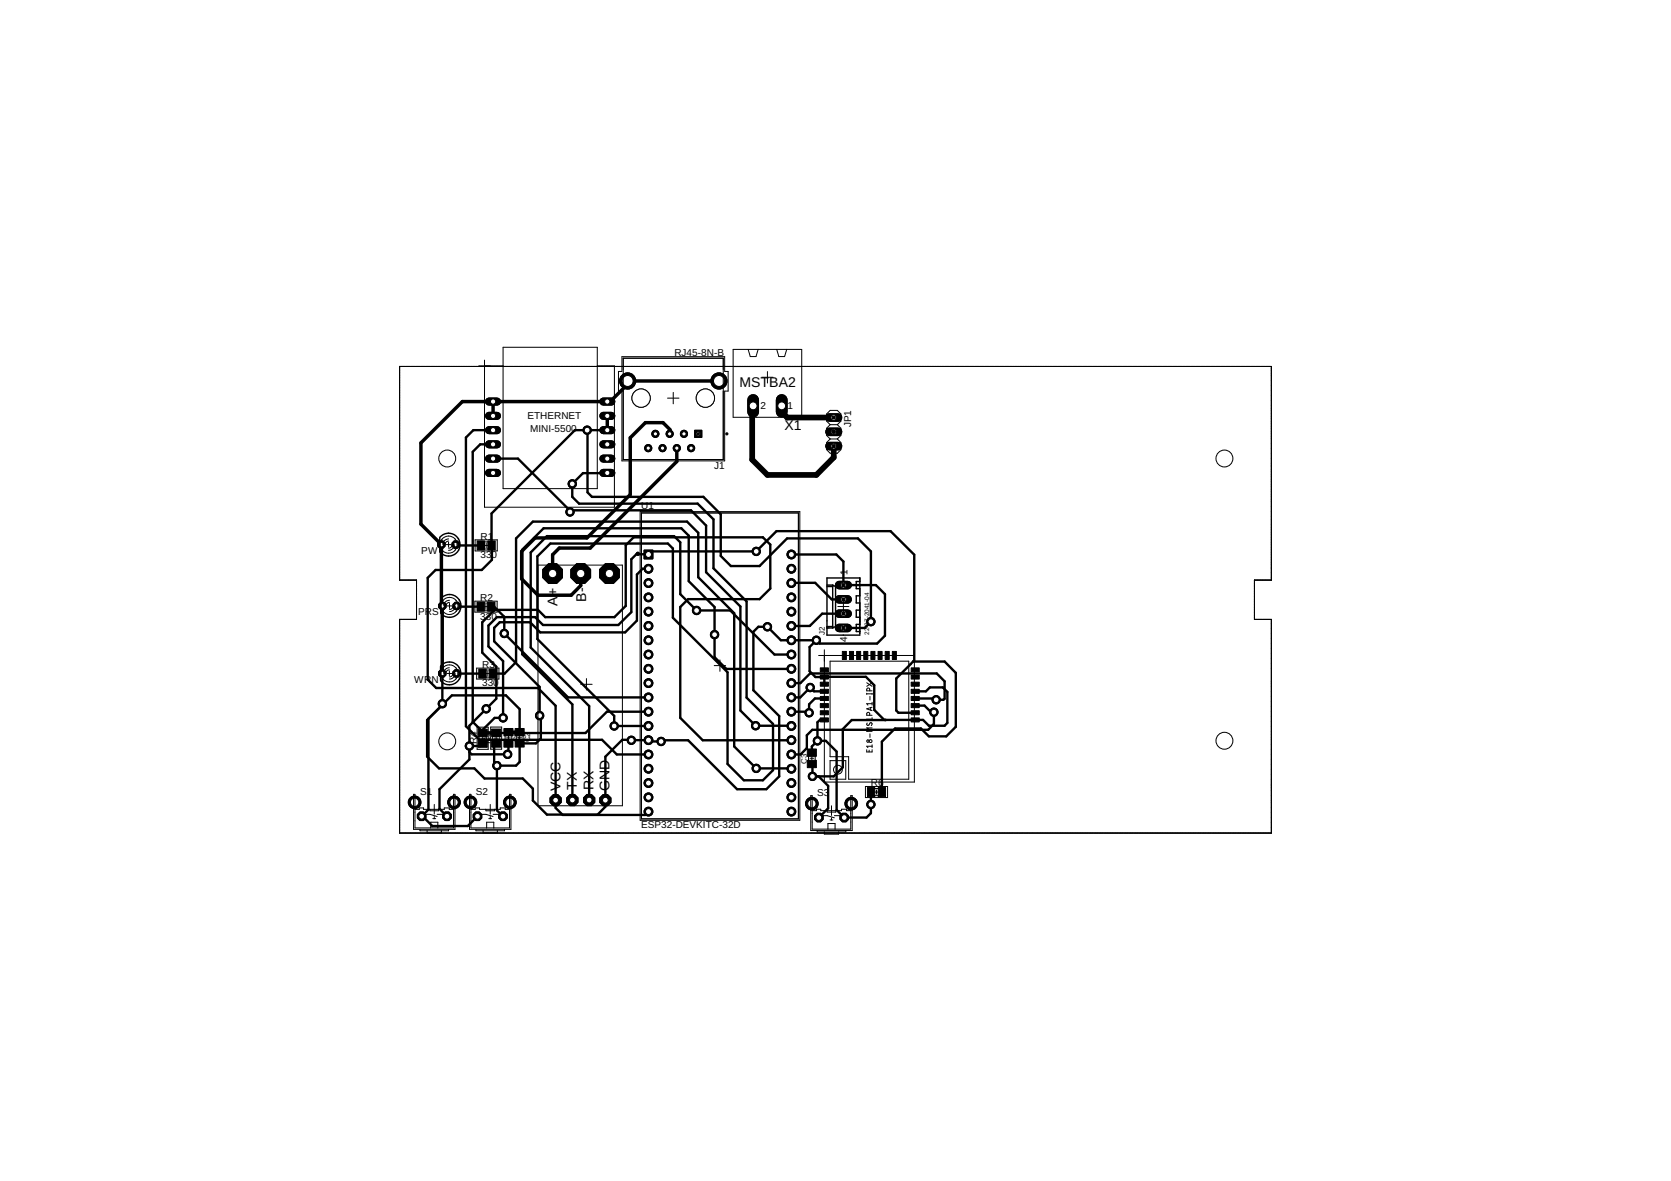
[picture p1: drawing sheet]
<svg xmlns="http://www.w3.org/2000/svg" width="297mm" height="210mm" viewBox="0 0 297 210" stroke-linecap="round" stroke-linejoin="round" font-family="sans-serif">
<defs><g id="words">
<g font-size="2.5">
<text x="131.5" y="68.8">MSTBA2</text>
<text x="139.4" y="76.5">X1</text>
<text x="99.1" y="107.7" transform="rotate(-90 99.1 107.7)">A+</text>
<text x="104.2" y="106.9" transform="rotate(-90 104.2 106.9)">B-</text>
<text x="99.6" y="140.6" transform="rotate(-90 99.6 140.6)">VCC</text>
<text x="102.6" y="140.4" transform="rotate(-90 102.6 140.4)">TX</text>
<text x="105.5" y="140.3" transform="rotate(-90 105.5 140.3)">RX</text>
<text x="108.3" y="140.6" transform="rotate(-90 108.3 140.6)">GND</text>
</g>
<g font-size="1.8">
<text x="119.9" y="63.3">RJ45-8N-B</text>
<text x="93.7" y="74.4">ETHERNET</text>
<text x="94.2" y="76.7">MINI-5500</text>
<text x="135.2" y="72.8">2</text>
<text x="140" y="72.8">1</text>
<text x="151.3" y="75.9" transform="rotate(-90 151.3 75.9)">JP1</text>
<text x="126.9" y="83.4">J1</text>
<text x="85.4" y="95.9">R1</text>
<text x="114" y="90.5">U1</text>
<text x="74.9" y="98.5">PW</text>
<text x="85.4" y="99.2">330</text>
<text x="85.4" y="106.8">R2</text>
<text x="150.7" y="102.1" transform="rotate(-90 150.7 102.1)">1</text>
<text x="74.3" y="109.3">PRS</text>
<text x="85.4" y="110.1">330</text>
<text x="85.7" y="118.7">R3</text>
<text x="150.6" y="114" transform="rotate(-90 150.6 114)">4</text>
<text x="73.6" y="121.3">WRN</text>
<text x="85.7" y="122">330</text>
<text x="84.8" y="132.2" transform="rotate(-90 84.8 132.2)">R4</text>
<text x="87.2" y="132.2" transform="rotate(-90 87.2 132.2)">R5</text>
<text x="74.7" y="141.3">S1</text>
<text x="84.6" y="141.3">S2</text>
<text x="145.3" y="141.5">S3</text>
<text x="154.8" y="139.8">R6</text>
<text x="114" y="147.2">ESP32-DEVKITC-32D</text>
</g>
<g font-size="1.4">
<text x="146.6" y="112.8" transform="rotate(-90 146.6 112.8)">J2</text>
<text x="92.3" y="131.9" transform="rotate(-90 92.3 131.9)">C1</text>
<text x="94.3" y="131.9" transform="rotate(-90 94.3 131.9)">C2</text>
<text x="143.4" y="135.8" transform="rotate(-90 143.4 135.8)">C3</text>
</g>
<text font-size="1.1" x="154.5" y="112.8" transform="rotate(-90 154.5 112.8)">22-27-2041-04</text>
</g></defs>
<path d="M133.9 72.1l-.2 .2v9.4l2.7 2.7h8.7l3.1-3.1v-2M139 72.1v1.1l.9 1h8.3" fill="none" stroke="#000" stroke-width="1"/>
<g fill="none" stroke="#000" stroke-width=".42">
<path d="M87.7 76.5h-3.6l-1.3 1.3v51.3l2.4 2.4h21.8l2.6 2.6h5.7M87.7 79h-2.3l-1.4 1.3v48l2 2h18.1l3.8-3.8h7.4M104.4 76.5h3.6M87.7 81.5h4.4l9.2 9.3v.2M107.9 84.1h-4.3l-1.9 1.9M134.4 98h-18.6l-.5 .6-2.2-.1-.9 .9v9.4l-2.3 2.3h-13.4l-1.4-1.4h-6.8l-1.5 1.5v3.7l2.6 2.6v10.1M140.7 98.6h8l1.2 1.2v4.2h5.8l1.6 1.6v7.4l-1.4 1.4h-10.2l-.6-.6h-6.3l-2.4-2.4M78.6 119.7h.1M78.6 119.7v5.6l-2.4 2.5v16.1l-1.2 1.2v-.1l1.9 1.8h6.3l1.7-1.7M89.6 112.6l11.4 11.4h14.3M115.3 101.1h-1.1l-1 1v8.2l-2.1 2.1h-15.1l-1.8-1.8h-5.4l-1 1v2.4l8.1 8.1v5.1M123.8 108.5h6l7.9 7.8h3"/>
<path d="M127 112.8v4l2.1 2.1h11.6M140.7 118.9h.1M140.7 103.6h4.2l2.9 2.9h2.1M149.9 109.1h-3.7l-2.2 2.2h-3.3M154.8 110.5l-1.1 1.1h-3.8M83.4 132.6v2.4l-5.3 5.3v3.5l1.4 1.3M83.4 133.7l.4 .4h6.4M86.4 126l1.8-1.8v-5.7l-2.5-2.5v-5.4l2.2-2.2h7.7l1.3 1.3h12.3l2-2v-10.8l1.4-1.4h23l1.3 1.3v7.8l-1.9 1.9h-12.7l-1.4 1.4v19.7l4 4h15.8M88.3 136.1v7.9l1.1 1.1M112.2 131.6h3.1l.2 .2h2M115.3 129l-6.2 .1M134.3 129h6.3"/>
<path d="M134.4 136.6h6.3M140.6 129h.1M140.7 121.4h1.6l1.7-1.7h22.5l1.4 1.4v3.1l-.2 .2h-1.3M140.7 126.5h2.9l.2 .2M144 122.2l-1.7 1.8h-1.6M144.4 138h1.1l1.7 1.7v4l-1.6 1.6M145.3 131.7h1.5l1.9 1.9v10.4l1.4 1.3h3.9l.8-.8v-1.5M166 126.6v2.1l-1 1h-20.6l-1 1v2.3l-1.1 1.1h-1.6M98.8 142.2v1.4l1.2 1.2h14.7l.6-.5"/>
</g>
<path d="M87.7 71.4v2.5M107.9 73.9v2.6M119 77.1l.1-.8-1.2-1.2h-3.2l-2.7 2.7v10.1l-7.7 7.7h-9.2l-2.4 2.4v4.9l2.9 2.9h5.9l1.7-1.7v-2.2M120.3 79.7v2.3l-15.4 15.4h-5.5l-1.2 1.2v3.3M127.8 67.7h-16.2v.6l-3.4 3.3-.3-.2h-25.7l-7.4 7.3v14.5l3.7 3.6v10.7l.1 .2v12" fill="none" stroke="#000" stroke-width=".61"/>
<g fill="none" stroke="#000" stroke-width=".18">
<path d="M71 65.3h.1M71 65.4h.1M71 65.5v.1M71 65.6v.1M71 65.8h.1M71 65.9h.1M71 66v.1M71 66.1v.1M71 66.3h.1M71 66.4h.1M71 66.5v.1M71 66.7h.1"/>
<path d="M71 66.8h.1M71 66.9v.1M71 67v.1M71 67.2h.1M71 67.3h.1M71 67.4v.1M71 67.5v.1M71 67.7h.1M71 67.8h.1M71 67.9v.1M71 68.1h.1M71 68.2h.1"/>
<path d="M71 68.3h.1M71 68.4v.1M71 68.6h.1M71 68.7h.1M71 68.8v.1M71 68.9v.1M71 69.1h.1M71 69.2h.1M71 69.3v.1M71 69.4v.1M71 69.6h.1M71 69.7h.1"/>
<path d="M71 69.8v.1M71 70h.1M71 70.1h.1M71 70.2v.1M71 70.3v.1M71 70.5h.1M71 70.6h.1M71 70.7v.1M71 70.8v.1M71 71h.1M71 71.1h.1M71 71.2v.1"/>
<path d="M71 71.4h.1M71 71.5h.1M71 71.6h.1M71 71.7v.1M71 71.9h.1M71 72h.1M71 72.1v.1M71 72.2v.1M71 72.4h.1M71 72.5h.1M71 72.6v.1M71 72.7v.1"/>
<path d="M71 72.9h.1M71 73h.1M71 73.1v.1M71 73.3h.1M71 73.4h.1M71 73.5v.1M71 73.6v.1M71 73.8h.1M71 73.9v.1M71 74v.1M71 74.2h.1M71 74.3h.1"/>
<path d="M71 74.4v.1M71 74.5v.1M71 74.7h.1M71 74.8h.1M71 74.9v.1M71 75.1h.1M71 75.2h.1M71 75.3v.1M71 75.4v.1M71 75.6h.1M71 75.7h.1M71 75.8v.1"/>
<path d="M71 75.9v.1M71 76.1h.1M71 76.2h.1M71 76.3v.1M71 76.5h.1M71 76.6h.1M71 76.7v.1M71 76.8v.1M71 77h.1M71 77.1h.1M71 77.2v.1M71 77.3v.1"/>
<path d="M71 77.5h.1M71 77.6h.1M71 77.7v.1M71 77.9h.1M71 78h.1M71 78.1h.1M71 78.2v.1M71 78.4h.1M71 78.5h.1M71 78.6v.1M71 78.7v.1M71 78.9h.1"/>
<path d="M71 79h.1M71 79.1v.1M71 79.2v.1M71 79.4h.1M71 79.5h.1M71 79.6v.1M71 79.8h.1M71 79.9h.1M71.1 65.1l-.1 .1M71.2 65.1h.1M71.3 65.1h.1M71.4 65.1h.1"/>
<path d="M71.5 65.1h.1M71.7 65.1h.1M71.8 65.1h.1M71.9 65.1h.1M72.1 65.1h.1M72.2 65.1h.1M72.3 65.1h.1M72.4 65.1h.1M72.6 65.1h.1M72.7 65.1h.1M72.8 65.1h.1M72.9 65.1h.1"/>
<path d="M73.1 65.1h.1M73.2 65.1h.1M73.3 65.1h.1M73.4 65.1h.1M73.6 65.1h.1M73.7 65.1h.1M73.8 65.1h.1M74 65.1h.1M74.1 65.1h.1M74.2 65.1h.1M74.3 65.1h.1M74.5 65.1h.1"/>
<path d="M74.6 65.1h.1M74.7 65.1h.1M74.8 65.1h.1M75 65.1h.1M75.1 65.1h.1M75.2 65.1h.1M75.4 65.1h.1M75.5 65.1h.1M75.6 65.1h.1M75.7 65.1h.1M75.9 65.1h.1M76 65.1h.1"/>
<path d="M76.1 65.1h.1M76.2 65.1h.1M76.4 65.1h.1M76.5 65.1h.1M76.6 65.1h.1M76.8 65.1h.1M76.9 65.1h.1M77 65.1h.1M77.1 65.1h.1M77.3 65.1h.1M77.4 65.1h.1M77.5 65.1h.1"/>
<path d="M77.6 65.1h.1M77.8 65.1h.1M77.9 65.1h.1M78 65.1h.1M78.1 65.1h.1M78.3 65.1h.1M78.4 65.1h.1M78.5 65.1h.1M78.7 65.1h.1M78.8 65.1h.1M78.9 65.1h.1M79 65.1h.1"/>
<path d="M79.2 65.1h.1M79.3 65.1h.1M79.4 65.1h.1M79.5 65.1h.1M79.7 65.1h.1M79.8 65.1h.1M79.9 65.1h.1M80.1 65.1h.1M80.2 65.1h.1M80.3 65.1h.1M80.4 65.1h.1M80.6 65.1h.1"/>
<path d="M80.7 65.1h.1M80.8 65.1h.1M80.9 65.1h.1M81.1 65.1h.1M81.2 65.1h.1M81.3 65.1h.1M81.4 65.1h.1M81.6 65.1h.1M81.7 65.1h.1M81.8 65.1h.1M82 65.1h.1M82.1 65.1h.1"/>
<path d="M82.2 65.1h.1M82.3 65.1h.1M82.5 65.1h.1M82.6 65.1h.1M82.7 65.1h.1M82.8 65.1h.1M83 65.1h.1M83.1 65.1h.1M83.2 65.1h.1M83.4 65.1h.1M83.5 65.1h.1M83.6 65.1h.1"/>
<path d="M83.7 65.1h.1M83.9 65.1h.1M84 65.1h.1M84.1 65.1h.1M84.2 65.1h.1M84.4 65.1h.1M84.5 65.1h.1M84.6 65.1h.1M84.8 65.1h.1M84.9 65.1h.1M85 65.1h.1M85.1 65.1h.1"/>
<path d="M85.3 65.1h.1M85.4 65.1h.1M85.5 65.1h.1M85.6 65.1h.1M85.8 65.1h.1M85.9 65.1h.1M86 65.1h.1M86.1 65.1h.1M86.3 65.1h.1M86.4 65.1h.1M86.5 65.1h.1M86.7 65.1h.1"/>
<path d="M86.8 65.1h.1M86.9 65.1h.1M87.1 65.1h.1M87.2 65.1h.1M87.3 65.1h.1M87.4 65.1h.1M87.6 65.1h.1M87.7 65.1h.1M87.8 65.1h.1M87.9 65.1h.1M88.1 65.1h.1M88.2 65.1h.1"/>
<path d="M88.3 65.1h.1M88.5 65.1h.1M88.6 65.1h.1M88.7 65.1h.1M88.8 65.1h.1M89 65.1h.1M89.1 65.1h.1M89.2 65.1h.1M89.3 65.1h.1M89.5 65.1h.1M89.6 65.1h.1M89.7 65.1h.1"/>
<path d="M89.9 65.1h.1M90 65.1h.1M90.1 65.1h.1M90.2 65.1h.1M90.4 65.1h.1M90.5 65.1h.1M90.6 65.1h.1M90.7 65.1h.1M90.9 65.1h.1M91 65.1h.1M91.1 65.1h.1M91.2 65.1h.1"/>
<path d="M91.4 65.1h.1M91.5 65.1h.1M91.6 65.1h.1M91.8 65.1h.1M91.9 65.1h.1M92 65.1h.1M92.1 65.1h.1M92.3 65.1h.1M92.4 65.1h.1M92.5 65.1h.1M92.6 65.1h.1M92.8 65.1h.1"/>
<path d="M92.9 65.1h.1M93 65.1h.1M93.2 65.1h.1M93.3 65.1h.1M93.4 65.1h.1M93.5 65.1h.1M93.7 65.1h.1M93.8 65.1h.1M93.9 65.1h.1M94 65.1h.1M94.2 65.1h.1M94.3 65.1h.1"/>
<path d="M94.4 65.1h.1M94.6 65.1h.1M94.7 65.1h.1M94.8 65.1h.1M94.9 65.1h.1M95.1 65.1h.1M95.2 65.1h.1M95.3 65.1h.1M95.4 65.1h.1M95.6 65.1h.1M95.7 65.1h.1M95.8 65.1h.1"/>
<path d="M95.9 65.1h.1M96.1 65.1h.1M96.2 65.1h.1M96.3 65.1h.1M96.5 65.1h.1M96.6 65.1h.1M96.7 65.1h.1M96.8 65.1h.1M97 65.1h.1M97.1 65.1h.1M97.2 65.1h.1M97.3 65.1h.1"/>
<path d="M97.5 65.1h.1M97.6 65.1h.1M97.7 65.1h.1M97.9 65.1h.1M98 65.1h.1M98.1 65.1h.1M98.2 65.1h.1M98.4 65.1h.1M98.5 65.1h.1M98.6 65.1h.1M98.7 65.1h.1M98.9 65.1h.1"/>
<path d="M99 65.1h.1M99.1 65.1h.1M99.3 65.1h.1M99.4 65.1h.1M99.5 65.1h.1M99.6 65.1h.1M99.8 65.1h.1M99.9 65.1h.1M100 65.1h.1M100.1 65.1h.1M100.3 65.1h.1M100.4 65.1h.1"/>
<path d="M100.5 65.1h.1M100.6 65.1h.1M100.8 65.1h.1M100.9 65.1h.1M101 65.1h.1M101.2 65.1h.1M101.3 65.1h.1M101.4 65.1h.1M101.5 65.1h.1M101.7 65.1h.1M101.8 65.1h.1M101.9 65.1h.1"/>
<path d="M102 65.1h.1M102.2 65.1h.1M102.3 65.1h.1M102.4 65.1h.1M102.6 65.1h.1M102.7 65.1h.1M102.8 65.1h.1M102.9 65.1h.1M103.1 65.1h.1M103.2 65.1h.1M103.3 65.1h.1M103.4 65.1h.1"/>
<path d="M103.6 65.1h.1M103.7 65.1h.1M103.8 65.1h.1M103.9 65.1h.1M104.1 65.1h.1M104.2 65.1h.1M104.3 65.1h.1M104.5 65.1h.1M104.6 65.1h.1M104.7 65.1h.1M104.8 65.1h.1M105 65.1h.1"/>
<path d="M105.1 65.1h.1M105.2 65.1h.1M105.3 65.1h.1M105.5 65.1h.1M105.6 65.1h.1M105.7 65.1h.1M105.9 65.1h.1M106 65.1h.1M106.1 65.1h.1M106.2 65.1h.1M106.4 65.1h.1M106.5 65.1h.1"/>
<path d="M106.6 65.1h.1M106.7 65.1h.1M106.9 65.1h.1M107 65.1h.1M107.1 65.1h.1M107.3 65.1h.1M107.4 65.1h.1M107.5 65.1h.1M107.6 65.1h.1M107.8 65.1h.1M107.9 65.1h.1M108 65.1h.1"/>
<path d="M108.1 65.1h.1M108.3 65.1h.1M108.4 65.1h.1M108.5 65.1h.1M108.6 65.1h.1M108.8 65.1h.1M108.9 65.1h.1M109 65.1h.1M109.2 65.1h.1M109.3 65.1h.1M109.4 65.1h.1M109.5 65.1h.1"/>
<path d="M109.7 65.1h.1M109.8 65.1h.1M109.9 65.1h.1M110 65.1h.1M110.2 65.1h.1M110.3 65.1h.1M110.4 65.1h.1M110.6 65.1h.1M110.7 65.1h.1M110.8 65.1h.1M110.9 65.1h.1M111.1 65.1h.1"/>
<path d="M111.2 65.1h.1M111.3 65.1h.1M111.4 65.1h.1M111.6 65.1h.1M111.7 65.1h.1M111.8 65.1h.1M112 65.1h.1M112.1 65.1h.1M112.2 65.1h.1M112.3 65.1h.1M112.5 65.1h.1M112.6 65.1h.1"/>
<path d="M112.7 65.1h.1M112.8 65.1h.1M113 65.1h.1M113.1 65.1h.1M113.2 65.1h.1M113.3 65.1h.1M113.5 65.1h.1M113.6 65.1h.1M113.7 65.1h.1M113.9 65.1h.1M114 65.1h.1M114.1 65.1h.1"/>
<path d="M114.2 65.1h.1M114.4 65.1h.1M114.5 65.1h.1M114.6 65.1h.1M114.7 65.1h.1M114.9 65.1h.1M115 65.1h.1M115.1 65.1h.1M115.3 65.1h.1M115.4 65.1h.1M115.5 65.1h.1M115.6 65.1h.1"/>
<path d="M115.8 65.1h.1M115.9 65.1h.1M116 65.1h.1M116.1 65.1h.1M116.3 65.1h.1M116.4 65.1h.1M116.5 65.1h.1M116.6 65.1h.1M116.8 65.1h.1M116.9 65.1h.1M117 65.1h.1M117.2 65.1h.1"/>
<path d="M117.3 65.1h.1M117.4 65.1h.1M117.5 65.1h.1M117.7 65.1h.1M117.8 65.1h.1M117.9 65.1h.1M118.1 65.1h.1M118.2 65.1h.1M118.3 65.1h.1M118.4 65.1h.1M118.6 65.1h.1M118.7 65.1h.1"/>
<path d="M118.8 65.1h.1M119 65.1h.1M119.1 65.1h.1M119.2 65.1h.1M119.3 65.1h.1M119.5 65.1h.1M119.6 65.1h.1M119.7 65.1h.1M119.8 65.1h.1M120 65.1h.1M120.1 65.1h.1M120.2 65.1h.1"/>
<path d="M120.4 65.1h.1M120.5 65.1h.1M120.6 65.1h.1M120.7 65.1h.1M120.9 65.1h.1M121 65.1h.1M121.1 65.1h.1M121.2 65.1h.1M121.4 65.1h.1M121.5 65.1h.1M121.6 65.1h.1M121.8 65.1h.1"/>
<path d="M121.9 65.1h.1M122 65.1h.1M122.1 65.1h.1M122.3 65.1h.1M122.4 65.1h.1M122.5 65.1h.1M122.6 65.1h.1M122.8 65.1h.1M122.9 65.1h.1M123 65.1h.1M123.1 65.1h.1M123.3 65.1h.1"/>
<path d="M123.4 65.1h.1M123.5 65.1h.1M123.7 65.1h.1M123.8 65.1h.1M123.9 65.1h.1M124 65.1h.1M124.2 65.1h.1M124.3 65.1h.1M124.4 65.1h.1M124.5 65.1h.1M124.7 65.1h.1M124.8 65.1h.1"/>
<path d="M124.9 65.1h.1M125.1 65.1h.1M125.2 65.1h.1M125.3 65.1h.1M125.4 65.1h.1M125.6 65.1h.1M125.7 65.1h.1M125.8 65.1h.1M125.9 65.1h.1M126.1 65.1h.1M126.2 65.1h.1M126.3 65.1h.1"/>
<path d="M126.4 65.1h.1M126.6 65.1h.1M126.7 65.1h.1M126.8 65.1h.1M127 65.1h.1M127.1 65.1h.1M127.2 65.1h.1M127.3 65.1h.1M127.5 65.1h.1M127.6 65.1h.1M127.7 65.1h.1M127.8 65.1h.1"/>
<path d="M128 65.1h.1M128.1 65.1h.1M128.2 65.1h.1M128.4 65.1h.1M128.5 65.1h.1M128.6 65.1h.1M128.7 65.1h.1M128.9 65.1h.1M129 65.1h.1M129.1 65.1h.1M129.2 65.1h.1M129.4 65.1h.1"/>
<path d="M129.5 65.1h.1M129.6 65.1h.1M129.8 65.1h.1M129.9 65.1h.1M130 65.1h.1M130.1 65.1h.1M130.3 65.1h.1M130.4 65.1h.1M130.5 65.1h.1M130.6 65.1h.1M130.8 65.1h.1M130.9 65.1h.1"/>
<path d="M131 65.1h.1M131.1 65.1h.1M131.3 65.1h.1M131.4 65.1h.1M131.5 65.1h.1M131.7 65.1h.1M131.8 65.1h.1M131.9 65.1h.1M132 65.1h.1M132.2 65.1h.1M132.3 65.1h.1M132.4 65.1h.1"/>
<path d="M132.5 65.1h.1M132.7 65.1h.1M132.8 65.1h.1M132.9 65.1h.1M133.1 65.1h.1M133.2 65.1h.1M133.3 65.1h.1M133.4 65.1h.1M133.6 65.1h.1M133.7 65.1h.1M133.8 65.1h.1M133.9 65.1h.1"/>
<path d="M134.1 65.1h.1M134.2 65.1h.1M134.3 65.1h.1M134.5 65.1h.1M134.6 65.1h.1M134.7 65.1h.1M134.8 65.1h.1M135 65.1h.1M135.1 65.1h.1M135.2 65.1h.1M135.3 65.1h.1M135.5 65.1h.1"/>
<path d="M135.6 65.1h.1M135.7 65.1h.1M135.8 65.1h.1M136 65.1h.1M136.1 65.1h.1M136.2 65.1h.1M136.4 65.1h.1M136.5 65.1h.1M136.6 65.1h.1M136.7 65.1h.1M136.9 65.1h.1M137 65.1h.1"/>
<path d="M137.1 65.1h.1M137.2 65.1h.1M137.4 65.1h.1M137.5 65.1h.1M137.6 65.1h.1M137.8 65.1h.1M137.9 65.1h.1M138 65.1h.1M138.1 65.1h.1M138.3 65.1h.1M138.4 65.1h.1M138.5 65.1h.1"/>
<path d="M138.6 65.1h.1M138.8 65.1h.1M138.9 65.1h.1M139 65.1h.1M139.1 65.1h.1M139.3 65.1h.1M139.4 65.1h.1M139.5 65.1h.1M139.7 65.1h.1M139.8 65.1h.1M139.9 65.1h.1M140 65.1h.1"/>
<path d="M140.2 65.1h.1M140.3 65.1h.1M140.4 65.1h.1M140.5 65.1h.1M140.7 65.1h.1M140.8 65.1h.1M140.9 65.1h.1M141.1 65.1h.1M141.2 65.1h.1M141.3 65.1h.1M141.4 65.1h.1M141.6 65.1h.1"/>
<path d="M141.7 65.1h.1M141.8 65.1h.1M141.9 65.1h.1M142.1 65.1h.1M142.2 65.1h.1M142.3 65.1h.1M142.5 65.1h.1M142.6 65.1h.1M142.7 65.1h.1M142.8 65.1h.1M143 65.1h.1M143.1 65.1h.1"/>
<path d="M143.2 65.1h.1M143.3 65.1h.1M143.5 65.1h.1M143.6 65.1h.1M143.7 65.1h.1M143.8 65.1h.1M144 65.1h.1M144.1 65.1h.1M144.2 65.1h.1M144.4 65.1h.1M144.5 65.1h.1M144.6 65.1h.1"/>
<path d="M144.7 65.1h.1M144.9 65.1h.1M145 65.1h.1M145.1 65.1h.1M145.2 65.1h.1M145.4 65.1h.1M145.5 65.1h.1M145.6 65.1h.1M145.8 65.1h.1M145.9 65.1h.1M146 65.1h.1M146.1 65.1h.1"/>
<path d="M146.3 65.1h.1M146.4 65.1h.1M146.5 65.1h.1M146.6 65.1h.1M146.8 65.1h.1M146.9 65.1h.1M147 65.1h.1M147.2 65.1h.1M147.3 65.1h.1M147.4 65.1h.1M147.5 65.1h.1M147.7 65.1h.1"/>
<path d="M147.8 65.1h.1M147.9 65.1h.1M148 65.1h.1M148.2 65.1h.1M148.3 65.1h.1M148.4 65.1h.1M148.5 65.1h.1M148.7 65.1h.1M148.8 65.1h.1M148.9 65.1h.1M149.1 65.1h.1M149.2 65.1h.1"/>
<path d="M149.3 65.1h.1M149.5 65.1h.1M149.6 65.1h.1M149.7 65.1h.1M149.8 65.1h.1M150 65.1h.1M150.1 65.1h.1M150.2 65.1h.1M150.3 65.1h.1M150.5 65.1h.1M150.6 65.1h.1M150.7 65.1h.1"/>
<path d="M150.9 65.1h.1M151 65.1h.1M151.1 65.1h.1M151.2 65.1h.1M151.4 65.1h.1M151.5 65.1h.1M151.6 65.1h.1M151.7 65.1h.1M151.9 65.1h.1M152 65.1h.1M152.1 65.1h.1M152.3 65.1h.1"/>
<path d="M152.4 65.1h.1M152.5 65.1h.1M152.6 65.1h.1M152.8 65.1h.1M152.9 65.1h.1M153 65.1h.1M153.1 65.1h.1M153.3 65.1h.1M153.4 65.1h.1M153.5 65.1h.1M153.6 65.1h.1M153.8 65.1h.1"/>
<path d="M153.9 65.1h.1M154 65.1h.1M154.2 65.1h.1M154.3 65.1h.1M154.4 65.1h.1M154.5 65.1h.1M154.7 65.1h.1M154.8 65.1h.1M154.9 65.1h.1M155 65.1h.1M155.2 65.1h.1M155.3 65.1h.1"/>
<path d="M155.4 65.1h.1M155.6 65.1h.1M155.7 65.1h.1M155.8 65.1h.1M155.9 65.1h.1M156.1 65.1h.1M156.2 65.1h.1M156.3 65.1h.1M156.4 65.1h.1M156.6 65.1h.1M156.7 65.1h.1M156.8 65.1h.1"/>
<path d="M157 65.1h.1M157.1 65.1h.1M157.2 65.1h.1M157.3 65.1h.1M157.5 65.1h.1M157.6 65.1h.1M157.7 65.1h.1M157.8 65.1h.1M158 65.1h.1M158.1 65.1h.1M158.2 65.1h.1M158.3 65.1h.1"/>
<path d="M158.5 65.1h.1M158.6 65.1h.1M158.7 65.1h.1M158.9 65.1h.1M159 65.1h.1M159.1 65.1h.1M159.2 65.1h.1M159.4 65.1h.1M159.5 65.1h.1M159.6 65.1h.1M159.7 65.1h.1M159.9 65.1h.1"/>
<path d="M160 65.1h.1M160.1 65.1h.1M160.3 65.1h.1M160.4 65.1h.1M160.5 65.1h.1M160.6 65.1h.1M160.8 65.1h.1M160.9 65.1h.1M161 65.1h.1M161.1 65.1h.1M161.3 65.1h.1M161.4 65.1h.1"/>
<path d="M161.5 65.1h.1M161.6 65.1h.1M161.8 65.1h.1M161.9 65.1h.1M162 65.1h.1M162.2 65.1h.1M162.3 65.1h.1M162.4 65.1h.1M162.5 65.1h.1M162.7 65.1h.1M162.8 65.1h.1M162.9 65.1h.1"/>
<path d="M163 65.1h.1M163.2 65.1h.1M163.3 65.1h.1M163.4 65.1h.1M163.6 65.1h.1M163.7 65.1h.1M163.8 65.1h.1M163.9 65.1h.1M164.1 65.1h.1M164.2 65.1h.1M164.3 65.1h.1M164.4 65.1h.1"/>
<path d="M164.6 65.1h.1M164.7 65.1h.1M164.8 65.1h.1M165 65.1h.1M165.1 65.1h.1M165.2 65.1h.1M165.3 65.1h.1M165.5 65.1h.1M165.6 65.1h.1M165.7 65.1h.1M165.8 65.1h.1M166 65.1h.1"/>
<path d="M166.1 65.1h.1M166.2 65.1h.1M166.3 65.1h.1M166.5 65.1h.1M166.6 65.1h.1M166.7 65.1h.1M166.9 65.1h.1M167 65.1h.1M167.1 65.1h.1M167.2 65.1h.1M167.4 65.1h.1M167.5 65.1h.1"/>
<path d="M167.6 65.1h.1M167.7 65.1h.1M167.9 65.1h.1M168 65.1h.1M168.1 65.1h.1M168.3 65.1h.1M168.4 65.1h.1M168.5 65.1h.1M168.6 65.1h.1M168.8 65.1h.1M168.9 65.1h.1M169 65.1h.1"/>
<path d="M169.1 65.1h.1M169.3 65.1h.1M169.4 65.1h.1M169.5 65.1h.1M169.7 65.1h.1M169.8 65.1h.1M169.9 65.1h.1M170 65.1h.1M170.2 65.1h.1M170.3 65.1h.1M170.4 65.1h.1M170.5 65.1h.1"/>
<path d="M170.7 65.1h.1M170.8 65.1h.1M170.9 65.1h.1M171 65.1h.1M171.2 65.1h.1M171.3 65.1h.1M171.4 65.1h.1M171.6 65.1h.1M171.7 65.1h.1M171.8 65.1h.1M171.9 65.1h.1M172.1 65.1h.1"/>
<path d="M172.2 65.1h.1M172.3 65.1h.1M172.4 65.1h.1M172.6 65.1h.1M172.7 65.1h.1M172.8 65.1h.1M173 65.1h.1M173.1 65.1h.1M173.2 65.1h.1M173.3 65.1h.1M173.5 65.1h.1M173.6 65.1h.1"/>
<path d="M173.7 65.1h.1M173.8 65.1h.1M174 65.1h.1M174.1 65.1h.1M174.2 65.1h.1M174.3 65.1h.1M174.5 65.1h.1M174.6 65.1h.1M174.7 65.1h.1M174.9 65.1h.1M175 65.1h.1M175.1 65.1h.1"/>
<path d="M175.2 65.1h.1M175.4 65.1h.1M175.5 65.1h.1M175.6 65.1h.1M175.7 65.1h.1M175.9 65.1h.1M176 65.1h.1M176.1 65.1h.1M176.3 65.1h.1M176.4 65.1h.1M176.5 65.1h.1M176.6 65.1h.1"/>
<path d="M176.8 65.1h.1M176.9 65.1h.1M177 65.1h.1M177.1 65.1h.1M177.3 65.1h.1M177.4 65.1h.1M177.5 65.1h.1M177.7 65.1h.1M177.8 65.1h.1M177.9 65.1h.1M178 65.1h.1M178.2 65.1h.1"/>
<path d="M178.3 65.1h.1M178.4 65.1h.1M178.5 65.1h.1M178.7 65.1h.1M178.8 65.1h.1M178.9 65.1h.1M179 65.1h.1M179.2 65.1h.1M179.3 65.1h.1M179.4 65.1h.1M179.6 65.1h.1M179.7 65.1h.1"/>
<path d="M179.8 65.1h.1M180 65.1h.1M180.1 65.1h.1M180.2 65.1h.1M180.3 65.1h.1M180.5 65.1h.1M180.6 65.1h.1M180.7 65.1h.1M180.8 65.1h.1M181 65.1h.1M181.1 65.1h.1M181.2 65.1h.1"/>
<path d="M181.4 65.1h.1M181.5 65.1h.1M181.6 65.1h.1M181.7 65.1h.1M181.9 65.1h.1M182 65.1h.1M182.1 65.1h.1M182.2 65.1h.1M182.4 65.1h.1M182.5 65.1h.1M182.6 65.1h.1M182.8 65.1h.1"/>
<path d="M182.9 65.1h.1M183 65.1h.1M183.1 65.1h.1M183.3 65.1h.1M183.4 65.1h.1M183.5 65.1h.1M183.6 65.1h.1M183.8 65.1h.1M183.9 65.1h.1M184 65.1h.1M184.1 65.1h.1M184.3 65.1h.1"/>
<path d="M184.4 65.1h.1M184.5 65.1h.1M184.7 65.1h.1M184.8 65.1h.1M184.9 65.1h.1M185 65.1h.1M185.2 65.1h.1M185.3 65.1h.1M185.4 65.1h.1M185.5 65.1h.1M185.7 65.1h.1M185.8 65.1h.1"/>
<path d="M185.9 65.1h.1M186.1 65.1h.1M186.2 65.1h.1M186.3 65.1h.1M186.4 65.1h.1M186.6 65.1h.1M186.7 65.1h.1M186.8 65.1h.1M186.9 65.1h.1M187.1 65.1h.1M187.2 65.1h.1M187.3 65.1h.1"/>
<path d="M187.5 65.1h.1M187.6 65.1h.1M187.7 65.1h.1M187.8 65.1h.1M188 65.1h.1M188.1 65.1h.1M188.2 65.1h.1M188.3 65.1h.1M188.5 65.1h.1M188.6 65.1h.1M188.7 65.1h.1M188.8 65.1h.1"/>
<path d="M189 65.1h.1M189.1 65.1h.1M189.2 65.1h.1M189.4 65.1h.1M189.5 65.1h.1M189.6 65.1h.1M189.7 65.1h.1M189.9 65.1h.1M190 65.1h.1M190.1 65.1h.1M190.2 65.1h.1M190.4 65.1h.1"/>
<path d="M190.5 65.1h.1M190.6 65.1h.1M190.8 65.1h.1M190.9 65.1h.1M191 65.1h.1M191.1 65.1h.1M191.3 65.1h.1M191.4 65.1h.1M191.5 65.1h.1M191.6 65.1h.1M191.8 65.1h.1M191.9 65.1h.1"/>
<path d="M192 65.1h.1M192.2 65.1h.1M192.3 65.1h.1M192.4 65.1h.1M192.5 65.1h.1M192.7 65.1h.1M192.8 65.1h.1M192.9 65.1h.1M193 65.1h.1M193.2 65.1h.1M193.3 65.1h.1M193.4 65.1h.1"/>
<path d="M193.5 65.1h.1M193.7 65.1h.1M193.8 65.1h.1M193.9 65.1h.1M194.1 65.1h.1M194.2 65.1h.1M194.3 65.1h.1M194.4 65.1h.1M194.6 65.1h.1M194.7 65.1h.1M194.8 65.1h.1M194.9 65.1h.1"/>
<path d="M195.1 65.1h.1M195.2 65.1h.1M195.3 65.1h.1M195.5 65.1h.1M195.6 65.1h.1M195.7 65.1h.1M195.8 65.1h.1M196 65.1h.1M196.1 65.1h.1M196.2 65.1h.1M196.3 65.1h.1M196.5 65.1h.1"/>
<path d="M196.6 65.1h.1M196.7 65.1h.1M196.8 65.1h.1M197 65.1h.1M197.1 65.1h.1M197.2 65.1h.1M197.4 65.1h.1M197.5 65.1h.1M197.6 65.1h.1M197.7 65.1h.1M197.9 65.1h.1M198 65.1h.1"/>
<path d="M198.1 65.1h.1M198.2 65.1h.1M198.4 65.1h.1M198.5 65.1h.1M198.6 65.1h.1M198.8 65.1h.1M198.9 65.1h.1M199 65.1h.1M199.1 65.1h.1M199.3 65.1h.1M199.4 65.1h.1M199.5 65.1h.1"/>
<path d="M199.6 65.1h.1M199.8 65.1h.1M199.9 65.1h.1M200 65.1h.1M200.2 65.1h.1M200.3 65.1h.1M200.4 65.1h.1M200.5 65.1h.1M200.7 65.1h.1M200.8 65.1h.1M200.9 65.1h.1M201 65.1h.1"/>
<path d="M201.2 65.1h.1M201.3 65.1h.1M201.4 65.1h.1M201.5 65.1h.1M201.7 65.1h.1M201.8 65.1h.1M201.9 65.1h.1M202.1 65.1h.1M202.2 65.1h.1M202.3 65.1h.1M202.4 65.1h.1M202.6 65.1h.1"/>
<path d="M202.7 65.1h.1M202.8 65.1h.1M202.9 65.1h.1M203.1 65.1h.1M203.2 65.1h.1M203.3 65.1h.1M203.5 65.1h.1M203.6 65.1h.1M203.7 65.1h.1M203.8 65.1h.1M204 65.1h.1M204.1 65.1h.1"/>
<path d="M204.2 65.1h.1M204.3 65.1h.1M204.5 65.1h.1M204.6 65.1h.1M204.7 65.1h.1M204.9 65.1h.1M205 65.1h.1M205.1 65.1h.1M205.2 65.1h.1M205.4 65.1h.1M205.5 65.1h.1M205.6 65.1h.1"/>
<path d="M205.7 65.1h.1M205.9 65.1h.1M206 65.1h.1M206.1 65.1h.1M206.2 65.1h.1M206.4 65.1h.1M206.5 65.1h.1M206.6 65.1h.1M206.8 65.1h.1M206.9 65.1h.1M207 65.1h.1M207.1 65.1h.1"/>
<path d="M207.3 65.1h.1M207.4 65.1h.1M207.5 65.1h.1M207.6 65.1h.1M207.8 65.1h.1M207.9 65.1h.1M208 65.1h.1M208.2 65.1h.1M208.3 65.1h.1M208.4 65.1h.1M208.5 65.1h.1M208.7 65.1h.1"/>
<path d="M208.8 65.1h.1M208.9 65.1h.1M209 65.1h.1M209.2 65.1h.1M209.3 65.1h.1M209.4 65.1h.1M209.5 65.1h.1M209.7 65.1h.1M209.8 65.1h.1M209.9 65.1h.1M210.1 65.1h.1M210.2 65.1h.1"/>
<path d="M210.3 65.1h.1M210.4 65.1h.1M210.6 65.1h.1M210.7 65.1h.1M210.8 65.1h.1M211 65.1h.1M211.1 65.1h.1M211.2 65.1h.1M211.3 65.1h.1M211.5 65.1h.1M211.6 65.1h.1M211.7 65.1h.1"/>
<path d="M211.9 65.1h.1M212 65.1h.1M212.1 65.1h.1M212.2 65.1h.1M212.4 65.1h.1M212.5 65.1h.1M212.6 65.1h.1M212.7 65.1h.1M212.9 65.1h.1M213 65.1h.1M213.1 65.1h.1M213.3 65.1h.1"/>
<path d="M213.4 65.1h.1M213.5 65.1h.1M213.6 65.1h.1M213.8 65.1h.1M213.9 65.1h.1M214 65.1h.1M214.1 65.1h.1M214.3 65.1h.1M214.4 65.1h.1M214.5 65.1h.1M214.7 65.1h.1M214.8 65.1h.1"/>
<path d="M214.9 65.1h.1M215 65.1h.1M215.2 65.1h.1M215.3 65.1h.1M215.4 65.1h.1M215.5 65.1h.1M215.7 65.1h.1M215.8 65.1h.1M215.9 65.1h.1M216 65.1h.1M216.2 65.1h.1M216.3 65.1h.1"/>
<path d="M216.4 65.1h.1M216.6 65.1h.1M216.7 65.1h.1M216.8 65.1h.1M216.9 65.1h.1M217.1 65.1h.1M217.2 65.1h.1M217.3 65.1h.1M217.4 65.1h.1M217.6 65.1h.1M217.7 65.1h.1M217.8 65.1h.1"/>
<path d="M218 65.1h.1M218.1 65.1h.1M218.2 65.1h.1M218.3 65.1h.1M218.5 65.1h.1M218.6 65.1h.1M218.7 65.1h.1M218.8 65.1h.1M219 65.1h.1M219.1 65.1h.1M219.2 65.1h.1M219.4 65.1h.1"/>
<path d="M219.5 65.1h.1M219.6 65.1h.1M219.7 65.1h.1M219.9 65.1h.1M220 65.1h.1M220.1 65.1h.1M220.2 65.1h.1M220.4 65.1h.1M220.5 65.1h.1M220.6 65.1h.1M220.7 65.1h.1M220.9 65.1h.1"/>
<path d="M221 65.1h.1M221.1 65.1h.1M221.3 65.1h.1M221.4 65.1h.1M221.5 65.1h.1M221.6 65.1h.1M221.8 65.1h.1M221.9 65.1h.1M222 65.1h.1M222.1 65.1h.1M222.3 65.1h.1M222.4 65.1h.1"/>
<path d="M222.5 65.1h.1M222.7 65.1h.1M222.8 65.1h.1M222.9 65.1h.1M223 65.1h.1M223.2 65.1h.1M223.3 65.1h.1M223.4 65.1h.1M223.5 65.1h.1M223.7 65.1h.1M223.8 65.1h.1M223.9 65.1h.1"/>
<path d="M224 65.1h.1M224.2 65.1h.1M224.3 65.1h.1M224.4 65.1h.1M224.6 65.1h.1M224.7 65.1h.1M224.8 65.1h.1M224.9 65.1h.1M225.1 65.1h.1M225.2 65.1h.1M225.3 65.1h.1M225.4 65.1h.1"/>
<path d="M225.6 65.1h.1M225.7 65.1h.1M225.8 65.1h.1M226 65.1v.1M226 65.3h.1M226 65.4h.1M226 65.5v.1M226 65.6v.1M226 65.8h.1M226 65.9h.1M226 66v.1M226 66.1v.1"/>
<path d="M226 66.3h.1M226 66.4h.1M226 66.5v.1M226 66.7h.1M226 66.8h.1M226 66.9v.1M226 67v.1M226 67.2h.1M226 67.3h.1M226 67.4v.1M226 67.5v.1M226 67.7h.1"/>
<path d="M226 67.8h.1M226 67.9v.1M226 68.1h.1M226 68.2h.1M226 68.3h.1M226 68.4v.1M226 68.6h.1M226 68.7h.1M226 68.8v.1M226 68.9v.1M226 69.1h.1M226 69.2h.1"/>
<path d="M226 69.3v.1M226 69.4v.1M226 69.6h.1M226 69.7h.1M226 69.8v.1M226 70h.1M226 70.1h.1M226 70.2v.1M226 70.3v.1M226 70.5h.1M226 70.6h.1M226 70.7v.1"/>
<path d="M226 70.8v.1M226 71h.1M226 71.1h.1M226 71.2v.1M226 71.4h.1M226 71.5h.1M226 71.6h.1M226 71.7v.1M226 71.9h.1M226 72h.1M226 72.1v.1M226 72.2v.1"/>
<path d="M226 72.4h.1M226 72.5h.1M226 72.6v.1M226 72.7v.1M226 72.9h.1M226 73h.1M226 73.1v.1M226 73.3h.1M226 73.4h.1M226 73.5v.1M226 73.6v.1M226 73.8h.1"/>
<path d="M226 73.9v.1M226 74v.1M226 74.2h.1M226 74.3h.1M226 74.4v.1M226 74.5v.1M226 74.7h.1M226 74.8h.1M226 74.9v.1M226 75.1h.1M226 75.2h.1M226 75.3v.1"/>
<path d="M226 75.4v.1M226 75.6h.1M226 75.7h.1M226 75.8v.1M226 75.9v.1M226 76.1h.1M226 76.2h.1M226 76.3v.1M226 76.5h.1M226 76.6h.1M226 76.7v.1M226 76.8v.1"/>
<path d="M226 77h.1M226 77.1h.1M226 77.2v.1M226 77.3v.1M226 77.5h.1M226 77.6h.1M226 77.7v.1M226 77.9h.1M226 78h.1M226 78.1h.1M226 78.2v.1M226 78.4h.1"/>
<path d="M226 78.5h.1M226 78.6v.1M226 78.7v.1M226 78.9h.1M226 79h.1M226 79.1v.1M226 79.2v.1M226 79.4h.1M226 79.5h.1M226 79.6v.1M226 79.8h.1M226 79.9h.1"/>
<path d="M71 80v.1M71 80.1v.1M71 80.3h.1M71 80.4h.1M71 80.5v.1M71 80.6v.1M71 80.8h.1M71 80.9h.1M71 81v.1M71 81.2h.1M71 81.3h.1M71 81.4h.1"/>
<path d="M71 81.5v.1M71 81.7h.1M71 81.8h.1M71 81.9v.1M71 82v.1M71 82.2h.1M71 82.3h.1M71 82.4v.1M71 82.5v.1M71 82.7h.1M71 82.8v.1M71 83h.1"/>
<path d="M71 83.1h.1M71 83.2h.1M71 83.3v.1M71 83.5h.1M71 83.6h.1M71 83.7v.1M71 83.8v.1M71 84h.1M71 84.1h.1M71 84.2v.1M71 84.3v.1M71 84.5h.1"/>
<path d="M71 84.6h.1M71 84.7v.1M71 84.9h.1M71 85h.1M71 85.1v.1M71 85.2v.1M71 85.4h.1M71 85.5h.1M71 85.6v.1M71 85.7v.1M71 85.9h.1M71 86h.1"/>
<path d="M71 86.1v.1M71 86.3h.1M71 86.4h.1M71 86.5v.1M71 86.6v.1M71 86.8h.1M71 86.9h.1M71 87v.1M71 87.1v.1M71 87.3h.1M71 87.4h.1M71 87.5v.1"/>
<path d="M71 87.7h.1M71 87.8h.1M71 87.9h.1M71 88v.1M71 88.2h.1M71 88.3h.1M71 88.4v.1M71 88.5v.1M71 88.7h.1M71 88.8h.1M71 88.9v.1M71 89v.1"/>
<path d="M71 89.2h.1M71 89.3h.1M71 89.4v.1M71 89.6h.1M71 89.7h.1M71 89.8v.1M71 89.9v.1M71 90.1h.1M71 90.2h.1M71 90.3v.1M71 90.4v.1M71 90.6h.1"/>
<path d="M71 90.7h.1M71 90.8v.1M71 91h.1M71 91.1h.1M71 91.2h.1M71 91.3v.1M71 91.5h.1M71 91.6h.1M71 91.7v.1M71 91.8v.1M71 92h.1M71 92.1v.1"/>
<path d="M71 92.2v.1M71 92.4h.1M71 92.5h.1M71 92.6v.1M71 92.8h.1M71 92.9h.1M71 93h.1M71 93.1v.1M71 93.3h.1M71 93.4h.1M71 93.5v.1M71 93.6v.1"/>
<path d="M71 93.8h.1M71 93.9h.1M71 94v.1M71 94.1v.1M71 94.3h.1M71 94.4h.1M71 94.5v.1M71 94.7h.1M71 94.8h.1M71 94.9v.1M71 95v.1M71 95.2h.1"/>
<path d="M71 95.3h.1M71 95.4v.1M71 95.5v.1M71 95.7h.1M71 95.8h.1M71 95.9v.1M71 96.1h.1M71 96.2h.1M71 96.3v.1M71 96.4v.1M71 96.6h.1M71 96.7h.1"/>
<path d="M71 96.8v.1M71 96.9v.1M71 97.1h.1M71 97.2h.1M71 97.3v.1M71 97.5h.1M71 97.6h.1M71 97.7h.1M71 97.8v.1M71 98h.1M71 98.1h.1M71 98.2v.1"/>
<path d="M71 98.3v.1M71 98.5h.1M71 98.6h.1M71 98.7v.1M71 98.8v.1M71 99h.1M71 99.1h.1M71 99.2v.1M71 99.4h.1M71 99.5h.1M71 99.6v.1M71 99.7v.1"/>
<path d="M71 99.9h.1M71 100h.1M226 80v.1M226 80.1v.1M226 80.3h.1M226 80.4h.1M226 80.5v.1M226 80.6v.1M226 80.8h.1M226 80.9h.1M226 81v.1M226 81.2h.1"/>
<path d="M226 81.3h.1M226 81.4h.1M226 81.5v.1M226 81.7h.1M226 81.8h.1M226 81.9v.1M226 82v.1M226 82.2h.1M226 82.3h.1M226 82.4v.1M226 82.5v.1M226 82.7h.1"/>
<path d="M226 82.8v.1M226 83h.1M226 83.1h.1M226 83.2h.1M226 83.3v.1M226 83.5h.1M226 83.6h.1M226 83.7v.1M226 83.8v.1M226 84h.1M226 84.1h.1M226 84.2v.1"/>
<path d="M226 84.3v.1M226 84.5h.1M226 84.6h.1M226 84.7v.1M226 84.9h.1M226 85h.1M226 85.1v.1M226 85.2v.1M226 85.4h.1M226 85.5h.1M226 85.6v.1M226 85.7v.1"/>
<path d="M226 85.9h.1M226 86h.1M226 86.1v.1M226 86.3h.1M226 86.4h.1M226 86.5v.1M226 86.6v.1M226 86.8h.1M226 86.9h.1M226 87v.1M226 87.1v.1M226 87.3h.1"/>
<path d="M226 87.4h.1M226 87.5v.1M226 87.7h.1M226 87.8h.1M226 87.9h.1M226 88v.1M226 88.2h.1M226 88.3h.1M226 88.4v.1M226 88.5v.1M226 88.7h.1M226 88.8h.1"/>
<path d="M226 88.9v.1M226 89v.1M226 89.2h.1M226 89.3h.1M226 89.4v.1M226 89.6h.1M226 89.7h.1M226 89.8v.1M226 89.9v.1M226 90.1h.1M226 90.2h.1M226 90.3v.1"/>
<path d="M226 90.4v.1M226 90.6h.1M226 90.7h.1M226 90.8v.1M226 91h.1M226 91.1h.1M226 91.2h.1M226 91.3v.1M226 91.5h.1M226 91.6h.1M226 91.7v.1M226 91.8v.1"/>
<path d="M226 92h.1M226 92.1v.1M226 92.2v.1M226 92.4h.1M226 92.5h.1M226 92.6v.1M226 92.8h.1M226 92.9h.1M226 93h.1M226 93.1v.1M226 93.3h.1M226 93.4h.1"/>
<path d="M226 93.5v.1M226 93.6v.1M226 93.8h.1M226 93.9h.1M226 94v.1M226 94.1v.1M226 94.3h.1M226 94.4h.1M226 94.5v.1M226 94.7h.1M226 94.8h.1M226 94.9v.1"/>
<path d="M226 95v.1M226 95.2h.1M226 95.3h.1M226 95.4v.1M226 95.5v.1M226 95.7h.1M226 95.8h.1M226 95.9v.1M226 96.1h.1M226 96.2h.1M226 96.3v.1M226 96.4v.1"/>
<path d="M226 96.6h.1M226 96.7h.1M226 96.8v.1M226 96.9v.1M226 97.1h.1M226 97.2h.1M226 97.3v.1M226 97.5h.1M226 97.6h.1M226 97.7h.1M226 97.8v.1M226 98h.1"/>
<path d="M226 98.1h.1M226 98.2v.1M226 98.3v.1M226 98.5h.1M226 98.6h.1M226 98.7v.1M226 98.8v.1M226 99h.1M226 99.1h.1M226 99.2v.1M226 99.4h.1M226 99.5h.1"/>
<path d="M226 99.6v.1M226 99.7v.1M226 99.9h.1M226 100h.1M71 103.1h.1M71 100.1v.1M71 100.2v.1M71 100.4h.1M71 100.5h.1M71 100.6v.1M71 100.8h.1M71 100.9h.1"/>
<path d="M71 101v.1M71 101.2h.1M71 101.3h.1M71 101.4v.1M71 101.5v.1M71 101.7h.1M71 101.8h.1M71 101.9v.1M71 102v.1M71 102.2h.1M71 102.3h.1M71 102.4v.1"/>
<path d="M71 102.6h.1M71 102.7h.1M71 102.8h.1M71 102.9v.1M71 110.2v.1M71 110.3v.1M71 110.5h.1M71 110.6h.1M71 110.7v.1M71 110.8v.1M71 111h.1M71 111.1h.1"/>
<path d="M71 111.2v.1M71 111.4h.1M71 111.5h.1M71 111.6v.1M71 111.7v.1M71 111.9h.1M71 112h.1M71 112.1v.1M71 112.2v.1M71 112.4h.1M71 112.5v.1M71 112.6v.1"/>
<path d="M71 112.8h.1M71 112.9h.1M71 113v.1M71 113.2h.1M71 113.3h.1M71 113.4v.1M71 113.5v.1M71 113.7h.1M71 113.8h.1M71 113.9v.1M71 114v.1M71 114.2h.1"/>
<path d="M71 114.3h.1M71 114.4v.1M71 114.6h.1M71 114.7h.1M71 114.8v.1M71 114.9v.1M71 115.1h.1M71 115.2h.1M71 115.3v.1M71 115.4v.1M71 115.6h.1M71 115.7h.1"/>
<path d="M71 115.8v.1M71 116h.1M71 116.1h.1M71 116.2h.1M71 116.3v.1M71 116.5h.1M71 116.6h.1M71 116.7v.1M71 116.8v.1M71 117h.1M71 117.1h.1M71 117.2v.1"/>
<path d="M71 117.3v.1M71 117.5h.1M71 117.6h.1M71 117.7v.1M71 117.9h.1M71 118h.1M71 118.1v.1M71 118.2v.1M71 118.4h.1M71 118.5h.1M71 118.6v.1M71 118.7v.1"/>
<path d="M71 118.9h.1M71 119h.1M71 119.1v.1M71 119.3h.1M71 119.4h.1M71 119.5h.1M71 119.6v.1M71 119.8h.1M71 119.9h.1M71.1 110.1h-.1M71.2 103.1h.1M71.2 110.1h.1"/>
<path d="M71.3 103.1h.1M71.3 110.1h.1M71.4 103.1h.1M71.4 110.1h.1M71.5 103.1h.1M71.5 110.1h.1M71.7 103.1h.1M71.7 110.1h.1M71.8 103.1h.1M71.8 110.1h.1M71.9 103.1h.1M71.9 110.1h.1"/>
<path d="M72.1 103.1h.1M72.1 110.1h.1M72.2 103.1h.1M72.2 110.1h.1M72.3 103.1h.1M72.3 110.1h.1M72.5 103.1h.1M72.5 110.1h.1M72.6 103.1h.1M72.6 110.1h.1M72.7 103.1h.1M72.7 110.1h.1"/>
<path d="M72.8 103.1h.1M72.8 110.1h.1M73 103.1h.1M73 110.1h.1M73.1 103.1h.1M73.1 110.1h.1M73.2 103.1h.1M73.2 110.1h.1M73.3 103.1h.1M73.3 110.1h.1M73.5 103.1h.1M73.5 110.1h.1"/>
<path d="M73.6 103.1h.1M73.6 110.1h.1M73.7 103.1h.1M73.7 110.1h.1M73.9 103.1h.1M73.9 110.1h.1M74 103.1h.1M74 110v.1M74 103.2v.1M74 103.4h.1M74 103.5h.1M74 103.6v.1"/>
<path d="M74 103.7v.1M74 103.9h.1M74 104h.1M74 104.1v.1M74 104.2v.1M74 104.4h.1M74 104.5v.1M74 104.6v.1M74 104.8h.1M74 104.9h.1M74 105v.1M74 105.2h.1"/>
<path d="M74 105.3h.1M74 105.4v.1M74 105.5v.1M74 105.7h.1M74 105.8v.1M74 105.9v.1M74 106.1h.1M74 106.2h.1M74 106.3v.1M74 106.4v.1M74 106.6h.1M74 106.7h.1"/>
<path d="M74 106.8v.1M74 107h.1M74 107.1h.1M74 107.2v.1M74 107.3v.1M74 107.5h.1M74 107.6v.1M74 107.7v.1M74 107.9h.1M74 108h.1M74 108.1v.1M74 108.2v.1"/>
<path d="M74 108.4h.1M74 108.5h.1M74 108.6v.1M74 108.8h.1M74 108.9h.1M74 109v.1M74 109.2h.1M74 109.3h.1M74 109.4v.1M74 109.5v.1M74 109.7h.1M74 109.8h.1"/>
<path d="M74 109.9v.1M223 103.2v.1M223 103.4h.1M223 103.5h.1M223 103.6v.1M223 103.7v.1M223 103.9h.1M223 104h.1M223 104.1v.1M223 104.2v.1M223 104.4h.1M223 104.5v.1"/>
<path d="M223 104.6v.1M223 104.8h.1M223 104.9h.1M223 105v.1M223 105.2h.1M223 105.3h.1M223 105.4v.1M223 105.5v.1M223 105.7h.1M223 105.8v.1M223 105.9v.1M223 106.1h.1"/>
<path d="M223 106.2h.1M223 106.3v.1M223 106.4v.1M223 106.6h.1M223 106.7h.1M223 106.8v.1M223 107h.1M223 107.1h.1M223 107.2v.1M223 107.3v.1M223 107.5h.1M223 107.6v.1"/>
<path d="M223 107.7v.1M223 107.9h.1M223 108h.1M223 108.1v.1M223 108.2v.1M223 108.4h.1M223 108.5h.1M223 108.6v.1M223 108.8h.1M223 108.9h.1M223 109v.1M223 109.2h.1"/>
<path d="M223 109.3h.1M223 109.4v.1M223 109.5v.1M223 109.7h.1M223 109.8h.1M223 109.9v.1M223 110v.1M223 103.1h.1M223.1 103.1h.1M223.1 110.1h.1M223.2 103.1h.1M223.2 110.1h.1"/>
<path d="M223.4 103.1h.1M223.4 110.1h.1M223.5 103.1h.1M223.5 110.1h.1M223.6 103.1h.1M223.6 110.1h.1M223.8 103.1h.1M223.8 110.1h.1M223.9 103.1h.1M223.9 110.1h.1M224 103.1h.1M224 110.1h.1"/>
<path d="M224.2 103.1h.1M224.2 110.1h.1M224.3 103.1h.1M224.3 110.1h.1M224.4 103.1h.1M224.4 110.1h.1M224.5 103.1h.1M224.5 110.1h.1M224.7 103.1h.1M224.7 110.1h.1M224.8 103.1h.1M224.8 110.1h.1"/>
<path d="M224.9 103.1h.1M224.9 110.1h.1M225 103.1h.1M225 110.1h.1M225.2 103.1h.1M225.2 110.1h.1M225.3 103.1h.1M225.3 110.1h.1M225.4 103.1h.1M225.4 110.1h.1M225.6 103.1h.1M225.6 110.1h.1"/>
<path d="M225.7 103.1h.1M225.7 110.1h.1M225.8 103.1h.1M225.8 110.1h.1M226 110.1h.1M226 100.1v.1M226 100.2v.1M226 100.4h.1M226 100.5h.1M226 100.6v.1M226 100.8h.1M226 100.9h.1"/>
<path d="M226 101v.1M226 101.2h.1M226 101.3h.1M226 101.4v.1M226 101.5v.1M226 101.7h.1M226 101.8h.1M226 101.9v.1M226 102v.1M226 102.2h.1M226 102.3h.1M226 102.4v.1"/>
<path d="M226 102.6h.1M226 102.7h.1M226 102.8h.1M226 102.9v.1M226 103.1h.1M226 110.2v.1M226 110.3v.1M226 110.5h.1M226 110.6h.1M226 110.7v.1M226 110.8v.1M226 111h.1"/>
<path d="M226 111.1h.1M226 111.2v.1M226 111.4h.1M226 111.5h.1M226 111.6v.1M226 111.7v.1M226 111.9h.1M226 112h.1M226 112.1v.1M226 112.2v.1M226 112.4h.1M226 112.5v.1"/>
<path d="M226 112.6v.1M226 112.8h.1M226 112.9h.1M226 113v.1M226 113.2h.1M226 113.3h.1M226 113.4v.1M226 113.5v.1M226 113.7h.1M226 113.8h.1M226 113.9v.1M226 114v.1"/>
<path d="M226 114.2h.1M226 114.3h.1M226 114.4v.1M226 114.6h.1M226 114.7h.1M226 114.8v.1M226 114.9v.1M226 115.1h.1M226 115.2h.1M226 115.3v.1M226 115.4v.1M226 115.6h.1"/>
<path d="M226 115.7h.1M226 115.8v.1M226 116h.1M226 116.1h.1M226 116.2h.1M226 116.3v.1M226 116.5h.1M226 116.6h.1M226 116.7v.1M226 116.8v.1M226 117h.1M226 117.1h.1"/>
<path d="M226 117.2v.1M226 117.3v.1M226 117.5h.1M226 117.6h.1M226 117.7v.1M226 117.9h.1M226 118h.1M226 118.1v.1M226 118.2v.1M226 118.4h.1M226 118.5h.1M226 118.6v.1"/>
<path d="M226 118.7v.1M226 118.9h.1M226 119h.1M226 119.1v.1M226 119.3h.1M226 119.4h.1M226 119.5h.1M226 119.6v.1M226 119.8h.1M226 119.9h.1M71 120v.1M71 120.1v.1"/>
<path d="M71 120.3h.1M71 120.4h.1M71 120.5v.1M71 120.6v.1M71 120.8h.1M71 120.9h.1M71 121v.1M71 121.2h.1M71 121.3h.1M71 121.4v.1M71 121.6h.1M71 121.7h.1"/>
<path d="M71 121.8v.1M71 121.9v.1M71 122.1h.1M71 122.2h.1M71 122.3v.1M71 122.4v.1M71 122.6h.1M71 122.7h.1M71 122.8v.1M71 123h.1M71 123.1h.1M71 123.2v.1"/>
<path d="M71 123.3v.1M71 123.5h.1M71 123.6h.1M71 123.7v.1M71 123.8v.1M71 124h.1M71 124.1h.1M71 124.2v.1M71 124.4h.1M71 124.5h.1M71 124.6v.1M71 124.7v.1"/>
<path d="M71 124.9h.1M71 125h.1M71 125.1v.1M71 125.2v.1M71 125.4h.1M71 125.5h.1M71 125.6v.1M71 125.8h.1M71 125.9h.1M71 126h.1M71 126.1v.1M71 126.3h.1"/>
<path d="M71 126.4h.1M71 126.5v.1M71 126.6v.1M71 126.8h.1M71 126.9h.1M71 127v.1M71 127.1v.1M71 127.3h.1M71 127.4h.1M71 127.5v.1M71 127.7h.1M71 127.8h.1"/>
<path d="M71 127.9v.1M71 128v.1M71 128.2h.1M71 128.3h.1M71 128.4v.1M71 128.5v.1M71 128.7h.1M71 128.8h.1M71 128.9v.1M71 129.1h.1M71 129.2h.1M71 129.3h.1"/>
<path d="M71 129.4v.1M71 129.6h.1M71 129.7h.1M71 129.8v.1M71 129.9v.1M71 130.1h.1M71 130.2h.1M71 130.3v.1M71 130.5h.1M71 130.6h.1M71 130.7v.1M71 130.9h.1"/>
<path d="M71 131h.1M71 131.1h.1M71 131.2v.1M71 131.4h.1M71 131.5h.1M71 131.6v.1M71 131.7v.1M71 131.9h.1M71 132h.1M71 132.1v.1M71 132.2v.1M71 132.4h.1"/>
<path d="M71 132.5h.1M71 132.6v.1M71 132.8h.1M71 132.9h.1M71 133v.1M71 133.1v.1M71 133.3h.1M71 133.4h.1M71 133.5v.1M71 133.6v.1M71 133.8h.1M71 133.9h.1"/>
<path d="M71 134v.1M71 134.2h.1M71 134.3h.1M71 134.4v.1M71 134.5v.1M71 134.7h.1M71 134.8h.1M71 134.9v.1M71 135v.1M71 135.2h.1M71 135.3h.1M71 135.4v.1"/>
<path d="M71 135.6h.1M71 135.7h.1M71 135.8h.1M71 135.9v.1M71 136.1h.1M71 136.2h.1M71 136.3v.1M71 136.4v.1M71 136.6h.1M71 136.7h.1M71 136.8v.1M71 136.9v.1"/>
<path d="M71 137.1h.1M71 137.2h.1M71 137.3v.1M71 137.5h.1M71 137.6h.1M71 137.7v.1M71 137.8v.1M71 138h.1M71 138.1h.1M71 138.2v.1M71 138.3v.1M71 138.5h.1"/>
<path d="M71 138.6h.1M71 138.7v.1M71 138.9h.1M71 139h.1M71 139.1h.1M71 139.2v.1M71 139.4h.1M71 139.5h.1M71 139.6v.1M71 139.8h.1M71 139.9h.1M226 120v.1"/>
<path d="M226 120.1v.1M226 120.3h.1M226 120.4h.1M226 120.5v.1M226 120.6v.1M226 120.8h.1M226 120.9h.1M226 121v.1M226 121.2h.1M226 121.3h.1M226 121.4v.1M226 121.6h.1"/>
<path d="M226 121.7h.1M226 121.8v.1M226 121.9v.1M226 122.1h.1M226 122.2h.1M226 122.3v.1M226 122.4v.1M226 122.6h.1M226 122.7h.1M226 122.8v.1M226 123h.1M226 123.1h.1"/>
<path d="M226 123.2v.1M226 123.3v.1M226 123.5h.1M226 123.6h.1M226 123.7v.1M226 123.8v.1M226 124h.1M226 124.1h.1M226 124.2v.1M226 124.4h.1M226 124.5h.1M226 124.6v.1"/>
<path d="M226 124.7v.1M226 124.9h.1M226 125h.1M226 125.1v.1M226 125.2v.1M226 125.4h.1M226 125.5h.1M226 125.6v.1M226 125.8h.1M226 125.9h.1M226 126h.1M226 126.1v.1"/>
<path d="M226 126.3h.1M226 126.4h.1M226 126.5v.1M226 126.6v.1M226 126.8h.1M226 126.9h.1M226 127v.1M226 127.1v.1M226 127.3h.1M226 127.4h.1M226 127.5v.1M226 127.7h.1"/>
<path d="M226 127.8h.1M226 127.9v.1M226 128v.1M226 128.2h.1M226 128.3h.1M226 128.4v.1M226 128.5v.1M226 128.7h.1M226 128.8h.1M226 128.9v.1M226 129.1h.1M226 129.2h.1"/>
<path d="M226 129.3h.1M226 129.4v.1M226 129.6h.1M226 129.7h.1M226 129.8v.1M226 129.9v.1M226 130.1h.1M226 130.2h.1M226 130.3v.1M226 130.5h.1M226 130.6h.1M226 130.7v.1"/>
<path d="M226 130.9h.1M226 131h.1M226 131.1h.1M226 131.2v.1M226 131.4h.1M226 131.5h.1M226 131.6v.1M226 131.7v.1M226 131.9h.1M226 132h.1M226 132.1v.1M226 132.2v.1"/>
<path d="M226 132.4h.1M226 132.5h.1M226 132.6v.1M226 132.8h.1M226 132.9h.1M226 133v.1M226 133.1v.1M226 133.3h.1M226 133.4h.1M226 133.5v.1M226 133.6v.1M226 133.8h.1"/>
<path d="M226 133.9h.1M226 134v.1M226 134.2h.1M226 134.3h.1M226 134.4v.1M226 134.5v.1M226 134.7h.1M226 134.8h.1M226 134.9v.1M226 135v.1M226 135.2h.1M226 135.3h.1"/>
<path d="M226 135.4v.1M226 135.6h.1M226 135.7h.1M226 135.8h.1M226 135.9v.1M226 136.1h.1M226 136.2h.1M226 136.3v.1M226 136.4v.1M226 136.6h.1M226 136.7h.1M226 136.8v.1"/>
<path d="M226 136.9v.1M226 137.1h.1M226 137.2h.1M226 137.3v.1M226 137.5h.1M226 137.6h.1M226 137.7v.1M226 137.8v.1M226 138h.1M226 138.1h.1M226 138.2v.1M226 138.3v.1"/>
<path d="M226 138.5h.1M226 138.6h.1M226 138.7v.1M226 138.9h.1M226 139h.1M226 139.1h.1M226 139.2v.1M226 139.4h.1M226 139.5h.1M226 139.6v.1M226 139.8h.1M226 139.9h.1"/>
<path d="M71 148l.1 .1M71 140v.1M71 140.1v.1M71 140.3h.1M71 140.4h.1M71 140.5v.1M71 140.7h.1M71 140.8h.1M71 140.9h.1M71 141v.1M71 141.2h.1M71 141.3h.1"/>
<path d="M71 141.4v.1M71 141.5v.1M71 141.7h.1M71 141.8h.1M71 141.9v.1M71 142v.1M71 142.2h.1M71 142.3h.1M71 142.4v.1M71 142.6h.1M71 142.7h.1M71 142.8v.1"/>
<path d="M71 142.9v.1M71 143.1h.1M71 143.2h.1M71 143.3v.1M71 143.4v.1M71 143.6h.1M71 143.7h.1M71 143.8v.1M71 144h.1M71 144.1h.1M71 144.2v.1M71 144.3v.1"/>
<path d="M71 144.5h.1M71 144.6h.1M71 144.7v.1M71 144.8v.1M71 145h.1M71 145.1h.1M71 145.2v.1M71 145.4h.1M71 145.5h.1M71 145.6h.1M71 145.7v.1M71 145.9h.1"/>
<path d="M71 146h.1M71 146.1v.1M71 146.2v.1M71 146.4h.1M71 146.5h.1M71 146.6v.1M71 146.7v.1M71 146.9h.1M71 147h.1M71 147.1v.1M71 147.3h.1M71 147.4h.1"/>
<path d="M71 147.5v.1M71 147.6v.1M71 147.8h.1M71 147.9h.1M71.2 148.1h.1M71.3 148.1h.1M71.4 148.1h.1M71.5 148.1h.1M71.7 148.1h.1M71.8 148.1h.1M71.9 148.1h.1M72.1 148.1h.1"/>
<path d="M72.2 148.1h.1M72.3 148.1h.1M72.4 148.1h.1M72.6 148.1h.1M72.7 148.1h.1M72.8 148.1h.1M72.9 148.1h.1M73.1 148.1h.1M73.2 148.1h.1M73.3 148.1h.1M73.4 148.1h.1M73.6 148.1h.1"/>
<path d="M73.7 148.1h.1M73.8 148.1h.1M74 148.1h.1M74.1 148.1h.1M74.2 148.1h.1M74.3 148.1h.1M74.5 148.1h.1M74.6 148.1h.1M74.7 148.1h.1M74.8 148.1h.1M75 148.1h.1M75.1 148.1h.1"/>
<path d="M75.2 148.1h.1M75.4 148.1h.1M75.5 148.1h.1M75.6 148.1h.1M75.7 148.1h.1M75.9 148.1h.1M76 148.1h.1M76.1 148.1h.1M76.2 148.1h.1M76.4 148.1h.1M76.5 148.1h.1M76.6 148.1h.1"/>
<path d="M76.8 148.1h.1M76.9 148.1h.1M77 148.1h.1M77.1 148.1h.1M77.3 148.1h.1M77.4 148.1h.1M77.5 148.1h.1M77.6 148.1h.1M77.8 148.1h.1M77.9 148.1h.1M78 148.1h.1M78.1 148.1h.1"/>
<path d="M78.3 148.1h.1M78.4 148.1h.1M78.5 148.1h.1M78.7 148.1h.1M78.8 148.1h.1M78.9 148.1h.1M79 148.1h.1M79.2 148.1h.1M79.3 148.1h.1M79.4 148.1h.1M79.5 148.1h.1M79.7 148.1h.1"/>
<path d="M79.8 148.1h.1M79.9 148.1h.1M80.1 148.1h.1M80.2 148.1h.1M80.3 148.1h.1M80.4 148.1h.1M80.6 148.1h.1M80.7 148.1h.1M80.8 148.1h.1M80.9 148.1h.1M81.1 148.1h.1M81.2 148.1h.1"/>
<path d="M81.3 148.1h.1M81.4 148.1h.1M81.6 148.1h.1M81.7 148.1h.1M81.8 148.1h.1M82 148.1h.1M82.1 148.1h.1M82.2 148.1h.1M82.3 148.1h.1M82.5 148.1h.1M82.6 148.1h.1M82.7 148.1h.1"/>
<path d="M82.8 148.1h.1M83 148.1h.1M83.1 148.1h.1M83.2 148.1h.1M83.4 148.1h.1M83.5 148.1h.1M83.6 148.1h.1M83.7 148.1h.1M83.9 148.1h.1M84 148.1h.1M84.1 148.1h.1M84.2 148.1h.1"/>
<path d="M84.4 148.1h.1M84.5 148.1h.1M84.6 148.1h.1M84.8 148.1h.1M84.9 148.1h.1M85 148.1h.1M85.1 148.1h.1M85.3 148.1h.1M85.4 148.1h.1M85.5 148.1h.1M85.6 148.1h.1M85.8 148.1h.1"/>
<path d="M85.9 148.1h.1M86 148.1h.1M86.1 148.1h.1M86.3 148.1h.1M86.4 148.1h.1M86.5 148.1h.1M86.7 148.1h.1M86.8 148.1h.1M86.9 148.1h.1M87.1 148.1h.1M87.2 148.1h.1M87.3 148.1h.1"/>
<path d="M87.4 148.1h.1M87.6 148.1h.1M87.7 148.1h.1M87.8 148.1h.1M87.9 148.1h.1M88.1 148.1h.1M88.2 148.1h.1M88.3 148.1h.1M88.5 148.1h.1M88.6 148.1h.1M88.7 148.1h.1M88.8 148.1h.1"/>
<path d="M89 148.1h.1M89.1 148.1h.1M89.2 148.1h.1M89.3 148.1h.1M89.5 148.1h.1M89.6 148.1h.1M89.7 148.1h.1M89.9 148.1h.1M90 148.1h.1M90.1 148.1h.1M90.2 148.1h.1M90.4 148.1h.1"/>
<path d="M90.5 148.1h.1M90.6 148.1h.1M90.7 148.1h.1M90.9 148.1h.1M91 148.1h.1M91.1 148.1h.1M91.2 148.1h.1M91.4 148.1h.1M91.5 148.1h.1M91.6 148.1h.1M91.8 148.1h.1M91.9 148.1h.1"/>
<path d="M92 148.1h.1M92.1 148.1h.1M92.3 148.1h.1M92.4 148.1h.1M92.5 148.1h.1M92.6 148.1h.1M92.8 148.1h.1M92.9 148.1h.1M93 148.1h.1M93.2 148.1h.1M93.3 148.1h.1M93.4 148.1h.1"/>
<path d="M93.5 148.1h.1M93.7 148.1h.1M93.8 148.1h.1M93.9 148.1h.1M94 148.1h.1M94.2 148.1h.1M94.3 148.1h.1M94.4 148.1h.1M94.6 148.1h.1M94.7 148.1h.1M94.8 148.1h.1M94.9 148.1h.1"/>
<path d="M95.1 148.1h.1M95.2 148.1h.1M95.3 148.1h.1M95.4 148.1h.1M95.6 148.1h.1M95.7 148.1h.1M95.8 148.1h.1M95.9 148.1h.1M96.1 148.1h.1M96.2 148.1h.1M96.3 148.1h.1M96.5 148.1h.1"/>
<path d="M96.6 148.1h.1M96.7 148.1h.1M96.8 148.1h.1M97 148.1h.1M97.1 148.1h.1M97.2 148.1h.1M97.3 148.1h.1M97.5 148.1h.1M97.6 148.1h.1M97.7 148.1h.1M97.9 148.1h.1M98 148.1h.1"/>
<path d="M98.1 148.1h.1M98.2 148.1h.1M98.4 148.1h.1M98.5 148.1h.1M98.6 148.1h.1M98.7 148.1h.1M98.9 148.1h.1M99 148.1h.1M99.1 148.1h.1M99.3 148.1h.1M99.4 148.1h.1M99.5 148.1h.1"/>
<path d="M99.6 148.1h.1M99.8 148.1h.1M99.9 148.1h.1M100 148.1h.1M100.1 148.1h.1M100.3 148.1h.1M100.4 148.1h.1M100.5 148.1h.1M100.6 148.1h.1M100.8 148.1h.1M100.9 148.1h.1M101 148.1h.1"/>
<path d="M101.2 148.1h.1M101.3 148.1h.1M101.4 148.1h.1M101.5 148.1h.1M101.7 148.1h.1M101.8 148.1h.1M101.9 148.1h.1M102 148.1h.1M102.2 148.1h.1M102.3 148.1h.1M102.4 148.1h.1M102.6 148.1h.1"/>
<path d="M102.7 148.1h.1M102.8 148.1h.1M102.9 148.1h.1M103.1 148.1h.1M103.2 148.1h.1M103.3 148.1h.1M103.4 148.1h.1M103.6 148.1h.1M103.7 148.1h.1M103.8 148.1h.1M103.9 148.1h.1M104.1 148.1h.1"/>
<path d="M104.2 148.1h.1M104.3 148.1h.1M104.5 148.1h.1M104.6 148.1h.1M104.7 148.1h.1M104.8 148.1h.1M105 148.1h.1M105.1 148.1h.1M105.2 148.1h.1M105.3 148.1h.1M105.5 148.1h.1M105.6 148.1h.1"/>
<path d="M105.7 148.1h.1M105.9 148.1h.1M106 148.1h.1M106.1 148.1h.1M106.2 148.1h.1M106.4 148.1h.1M106.5 148.1h.1M106.6 148.1h.1M106.7 148.1h.1M106.9 148.1h.1M107 148.1h.1M107.1 148.1h.1"/>
<path d="M107.3 148.1h.1M107.4 148.1h.1M107.5 148.1h.1M107.6 148.1h.1M107.8 148.1h.1M107.9 148.1h.1M108 148.1h.1M108.1 148.1h.1M108.3 148.1h.1M108.4 148.1h.1M108.5 148.1h.1M108.6 148.1h.1"/>
<path d="M108.8 148.1h.1M108.9 148.1h.1M109 148.1h.1M109.2 148.1h.1M109.3 148.1h.1M109.4 148.1h.1M109.5 148.1h.1M109.7 148.1h.1M109.8 148.1h.1M109.9 148.1h.1M110 148.1h.1M110.2 148.1h.1"/>
<path d="M110.3 148.1h.1M110.4 148.1h.1M110.6 148.1h.1M110.7 148.1h.1M110.8 148.1h.1M110.9 148.1h.1M111.1 148.1h.1M111.2 148.1h.1M111.3 148.1h.1M111.4 148.1h.1M111.6 148.1h.1M111.7 148.1h.1"/>
<path d="M111.8 148.1h.1M112 148.1h.1M112.1 148.1h.1M112.2 148.1h.1M112.3 148.1h.1M112.5 148.1h.1M112.6 148.1h.1M112.7 148.1h.1M112.8 148.1h.1M113 148.1h.1M113.1 148.1h.1M113.2 148.1h.1"/>
<path d="M113.3 148.1h.1M113.5 148.1h.1M113.6 148.1h.1M113.7 148.1h.1M113.9 148.1h.1M114 148.1h.1M114.1 148.1h.1M114.2 148.1h.1M114.4 148.1h.1M114.5 148.1h.1M114.6 148.1h.1M114.7 148.1h.1"/>
<path d="M114.9 148.1h.1M115 148.1h.1M115.1 148.1h.1M115.3 148.1h.1M115.4 148.1h.1M115.5 148.1h.1M115.6 148.1h.1M115.8 148.1h.1M115.9 148.1h.1M116 148.1h.1M116.1 148.1h.1M116.3 148.1h.1"/>
<path d="M116.4 148.1h.1M116.5 148.1h.1M116.6 148.1h.1M116.8 148.1h.1M116.9 148.1h.1M117 148.1h.1M117.2 148.1h.1M117.3 148.1h.1M117.4 148.1h.1M117.5 148.1h.1M117.7 148.1h.1M117.8 148.1h.1"/>
<path d="M117.9 148.1h.1M118.1 148.1h.1M118.2 148.1h.1M118.3 148.1h.1M118.4 148.1h.1M118.6 148.1h.1M118.7 148.1h.1M118.8 148.1h.1M119 148.1h.1M119.1 148.1h.1M119.2 148.1h.1M119.3 148.1h.1"/>
<path d="M119.5 148.1h.1M119.6 148.1h.1M119.7 148.1h.1M119.8 148.1h.1M120 148.1h.1M120.1 148.1h.1M120.2 148.1h.1M120.4 148.1h.1M120.5 148.1h.1M120.6 148.1h.1M120.7 148.1h.1M120.9 148.1h.1"/>
<path d="M121 148.1h.1M121.1 148.1h.1M121.2 148.1h.1M121.4 148.1h.1M121.5 148.1h.1M121.6 148.1h.1M121.8 148.1h.1M121.9 148.1h.1M122 148.1h.1M122.1 148.1h.1M122.3 148.1h.1M122.4 148.1h.1"/>
<path d="M122.5 148.1h.1M122.6 148.1h.1M122.8 148.1h.1M122.9 148.1h.1M123 148.1h.1M123.1 148.1h.1M123.3 148.1h.1M123.4 148.1h.1M123.5 148.1h.1M123.7 148.1h.1M123.8 148.1h.1M123.9 148.1h.1"/>
<path d="M124 148.1h.1M124.2 148.1h.1M124.3 148.1h.1M124.4 148.1h.1M124.5 148.1h.1M124.7 148.1h.1M124.8 148.1h.1M124.9 148.1h.1M125.1 148.1h.1M125.2 148.1h.1M125.3 148.1h.1M125.4 148.1h.1"/>
<path d="M125.6 148.1h.1M125.7 148.1h.1M125.8 148.1h.1M125.9 148.1h.1M126.1 148.1h.1M126.2 148.1h.1M126.3 148.1h.1M126.4 148.1h.1M126.6 148.1h.1M126.7 148.1h.1M126.8 148.1h.1M127 148.1h.1"/>
<path d="M127.1 148.1h.1M127.2 148.1h.1M127.3 148.1h.1M127.5 148.1h.1M127.6 148.1h.1M127.7 148.1h.1M127.8 148.1h.1M128 148.1h.1M128.1 148.1h.1M128.2 148.1h.1M128.4 148.1h.1M128.5 148.1h.1"/>
<path d="M128.6 148.1h.1M128.7 148.1h.1M128.9 148.1h.1M129 148.1h.1M129.1 148.1h.1M129.2 148.1h.1M129.4 148.1h.1M129.5 148.1h.1M129.6 148.1h.1M129.8 148.1h.1M129.9 148.1h.1M130 148.1h.1"/>
<path d="M130.1 148.1h.1M130.3 148.1h.1M130.4 148.1h.1M130.5 148.1h.1M130.6 148.1h.1M130.8 148.1h.1M130.9 148.1h.1M131 148.1h.1M131.1 148.1h.1M131.3 148.1h.1M131.4 148.1h.1M131.5 148.1h.1"/>
<path d="M131.7 148.1h.1M131.8 148.1h.1M131.9 148.1h.1M132 148.1h.1M132.2 148.1h.1M132.3 148.1h.1M132.4 148.1h.1M132.5 148.1h.1M132.7 148.1h.1M132.8 148.1h.1M132.9 148.1h.1M133.1 148.1h.1"/>
<path d="M133.2 148.1h.1M133.3 148.1h.1M133.4 148.1h.1M133.6 148.1h.1M133.7 148.1h.1M133.8 148.1h.1M133.9 148.1h.1M134.1 148.1h.1M134.2 148.1h.1M134.3 148.1h.1M134.5 148.1h.1M134.6 148.1h.1"/>
<path d="M134.7 148.1h.1M134.8 148.1h.1M135 148.1h.1M135.1 148.1h.1M135.2 148.1h.1M135.3 148.1h.1M135.5 148.1h.1M135.6 148.1h.1M135.7 148.1h.1M135.8 148.1h.1M136 148.1h.1M136.1 148.1h.1"/>
<path d="M136.2 148.1h.1M136.4 148.1h.1M136.5 148.1h.1M136.6 148.1h.1M136.7 148.1h.1M136.9 148.1h.1M137 148.1h.1M137.1 148.1h.1M137.2 148.1h.1M137.4 148.1h.1M137.5 148.1h.1M137.6 148.1h.1"/>
<path d="M137.8 148.1h.1M137.9 148.1h.1M138 148.1h.1M138.1 148.1h.1M138.3 148.1h.1M138.4 148.1h.1M138.5 148.1h.1M138.6 148.1h.1M138.8 148.1h.1M138.9 148.1h.1M139 148.1h.1M139.1 148.1h.1"/>
<path d="M139.3 148.1h.1M139.4 148.1h.1M139.5 148.1h.1M139.7 148.1h.1M139.8 148.1h.1M139.9 148.1h.1M140 148.1h.1M140.2 148.1h.1M140.3 148.1h.1M140.4 148.1h.1M140.5 148.1h.1M140.7 148.1h.1"/>
<path d="M140.8 148.1h.1M140.9 148.1h.1M141.1 148.1h.1M141.2 148.1h.1M141.3 148.1h.1M141.4 148.1h.1M141.6 148.1h.1M141.7 148.1h.1M141.8 148.1h.1M141.9 148.1h.1M142.1 148.1h.1M142.2 148.1h.1"/>
<path d="M142.3 148.1h.1M142.5 148.1h.1M142.6 148.1h.1M142.7 148.1h.1M142.8 148.1h.1M143 148.1h.1M143.1 148.1h.1M143.2 148.1h.1M143.3 148.1h.1M143.5 148.1h.1M143.6 148.1h.1M143.7 148.1h.1"/>
<path d="M143.8 148.1h.1M144 148.1h.1M144.1 148.1h.1M144.2 148.1h.1M144.4 148.1h.1M144.5 148.1h.1M144.6 148.1h.1M144.7 148.1h.1M144.9 148.1h.1M145 148.1h.1M145.1 148.1h.1M145.2 148.1h.1"/>
<path d="M145.4 148.1h.1M145.5 148.1h.1M145.6 148.1h.1M145.8 148.1h.1M145.9 148.1h.1M146 148.1h.1M146.1 148.1h.1M146.3 148.1h.1M146.4 148.1h.1M146.5 148.1h.1M146.6 148.1h.1M146.8 148.1h.1"/>
<path d="M146.9 148.1h.1M147 148.1h.1M147.2 148.1h.1M147.3 148.1h.1M147.4 148.1h.1M147.5 148.1h.1M147.7 148.1h.1M147.8 148.1h.1M147.9 148.1h.1M148 148.1h.1M148.2 148.1h.1M148.3 148.1h.1"/>
<path d="M148.4 148.1h.1M148.5 148.1h.1M148.7 148.1h.1M148.8 148.1h.1M148.9 148.1h.1M149.1 148.1h.1M149.2 148.1h.1M149.3 148.1h.1M149.5 148.1h.1M149.6 148.1h.1M149.7 148.1h.1M149.8 148.1h.1"/>
<path d="M150 148.1h.1M150.1 148.1h.1M150.2 148.1h.1M150.3 148.1h.1M150.5 148.1h.1M150.6 148.1h.1M150.7 148.1h.1M150.9 148.1h.1M151 148.1h.1M151.1 148.1h.1M151.2 148.1h.1M151.4 148.1h.1"/>
<path d="M151.5 148.1h.1M151.6 148.1h.1M151.7 148.1h.1M151.9 148.1h.1M152 148.1h.1M152.1 148.1h.1M152.3 148.1h.1M152.4 148.1h.1M152.5 148.1h.1M152.6 148.1h.1M152.8 148.1h.1M152.9 148.1h.1"/>
<path d="M153 148.1h.1M153.1 148.1h.1M153.3 148.1h.1M153.4 148.1h.1M153.5 148.1h.1M153.6 148.1h.1M153.8 148.1h.1M153.9 148.1h.1M154 148.1h.1M154.2 148.1h.1M154.3 148.1h.1M154.4 148.1h.1"/>
<path d="M154.5 148.1h.1M154.7 148.1h.1M154.8 148.1h.1M154.9 148.1h.1M155 148.1h.1M155.2 148.1h.1M155.3 148.1h.1M155.4 148.1h.1M155.6 148.1h.1M155.7 148.1h.1M155.8 148.1h.1M155.9 148.1h.1"/>
<path d="M156.1 148.1h.1M156.2 148.1h.1M156.3 148.1h.1M156.4 148.1h.1M156.6 148.1h.1M156.7 148.1h.1M156.8 148.1h.1M157 148.1h.1M157.1 148.1h.1M157.2 148.1h.1M157.3 148.1h.1M157.5 148.1h.1"/>
<path d="M157.6 148.1h.1M157.7 148.1h.1M157.8 148.1h.1M158 148.1h.1M158.1 148.1h.1M158.2 148.1h.1M158.3 148.1h.1M158.5 148.1h.1M158.6 148.1h.1M158.7 148.1h.1M158.9 148.1h.1M159 148.1h.1"/>
<path d="M159.1 148.1h.1M159.2 148.1h.1M159.4 148.1h.1M159.5 148.1h.1M159.6 148.1h.1M159.7 148.1h.1M159.9 148.1h.1M160 148.1h.1M160.1 148.1h.1M160.3 148.1h.1M160.4 148.1h.1M160.5 148.1h.1"/>
<path d="M160.6 148.1h.1M160.8 148.1h.1M160.9 148.1h.1M161 148.1h.1M161.1 148.1h.1M161.3 148.1h.1M161.4 148.1h.1M161.5 148.1h.1M161.6 148.1h.1M161.8 148.1h.1M161.9 148.1h.1M162 148.1h.1"/>
<path d="M162.2 148.1h.1M162.3 148.1h.1M162.4 148.1h.1M162.5 148.1h.1M162.7 148.1h.1M162.8 148.1h.1M162.9 148.1h.1M163 148.1h.1M163.2 148.1h.1M163.3 148.1h.1M163.4 148.1h.1M163.6 148.1h.1"/>
<path d="M163.7 148.1h.1M163.8 148.1h.1M163.9 148.1h.1M164.1 148.1h.1M164.2 148.1h.1M164.3 148.1h.1M164.4 148.1h.1M164.6 148.1h.1M164.7 148.1h.1M164.8 148.1h.1M165 148.1h.1M165.1 148.1h.1"/>
<path d="M165.2 148.1h.1M165.3 148.1h.1M165.5 148.1h.1M165.6 148.1h.1M165.7 148.1h.1M165.8 148.1h.1M166 148.1h.1M166.1 148.1h.1M166.2 148.1h.1M166.3 148.1h.1M166.5 148.1h.1M166.6 148.1h.1"/>
<path d="M166.7 148.1h.1M166.9 148.1h.1M167 148.1h.1M167.1 148.1h.1M167.2 148.1h.1M167.4 148.1h.1M167.5 148.1h.1M167.6 148.1h.1M167.7 148.1h.1M167.9 148.1h.1M168 148.1h.1M168.1 148.1h.1"/>
<path d="M168.3 148.1h.1M168.4 148.1h.1M168.5 148.1h.1M168.6 148.1h.1M168.8 148.1h.1M168.9 148.1h.1M169 148.1h.1M169.1 148.1h.1M169.3 148.1h.1M169.4 148.1h.1M169.5 148.1h.1M169.7 148.1h.1"/>
<path d="M169.8 148.1h.1M169.9 148.1h.1M170 148.1h.1M170.2 148.1h.1M170.3 148.1h.1M170.4 148.1h.1M170.5 148.1h.1M170.7 148.1h.1M170.8 148.1h.1M170.9 148.1h.1M171 148.1h.1M171.2 148.1h.1"/>
<path d="M171.3 148.1h.1M171.4 148.1h.1M171.6 148.1h.1M171.7 148.1h.1M171.8 148.1h.1M171.9 148.1h.1M172.1 148.1h.1M172.2 148.1h.1M172.3 148.1h.1M172.4 148.1h.1M172.6 148.1h.1M172.7 148.1h.1"/>
<path d="M172.8 148.1h.1M173 148.1h.1M173.1 148.1h.1M173.2 148.1h.1M173.3 148.1h.1M173.5 148.1h.1M173.6 148.1h.1M173.7 148.1h.1M173.8 148.1h.1M174 148.1h.1M174.1 148.1h.1M174.2 148.1h.1"/>
<path d="M174.3 148.1h.1M174.5 148.1h.1M174.6 148.1h.1M174.7 148.1h.1M174.9 148.1h.1M175 148.1h.1M175.1 148.1h.1M175.2 148.1h.1M175.4 148.1h.1M175.5 148.1h.1M175.6 148.1h.1M175.7 148.1h.1"/>
<path d="M175.9 148.1h.1M176 148.1h.1M176.1 148.1h.1M176.3 148.1h.1M176.4 148.1h.1M176.5 148.1h.1M176.6 148.1h.1M176.8 148.1h.1M176.9 148.1h.1M177 148.1h.1M177.1 148.1h.1M177.3 148.1h.1"/>
<path d="M177.4 148.1h.1M177.5 148.1h.1M177.7 148.1h.1M177.8 148.1h.1M177.9 148.1h.1M178 148.1h.1M178.2 148.1h.1M178.3 148.1h.1M178.4 148.1h.1M178.5 148.1h.1M178.7 148.1h.1M178.8 148.1h.1"/>
<path d="M178.9 148.1h.1M179 148.1h.1M179.2 148.1h.1M179.3 148.1h.1M179.4 148.1h.1M179.6 148.1h.1M179.7 148.1h.1M179.8 148.1h.1M180 148.1h.1M180.1 148.1h.1M180.2 148.1h.1M180.3 148.1h.1"/>
<path d="M180.5 148.1h.1M180.6 148.1h.1M180.7 148.1h.1M180.8 148.1h.1M181 148.1h.1M181.1 148.1h.1M181.2 148.1h.1M181.4 148.1h.1M181.5 148.1h.1M181.6 148.1h.1M181.7 148.1h.1M181.9 148.1h.1"/>
<path d="M182 148.1h.1M182.1 148.1h.1M182.2 148.1h.1M182.4 148.1h.1M182.5 148.1h.1M182.6 148.1h.1M182.8 148.1h.1M182.9 148.1h.1M183 148.1h.1M183.1 148.1h.1M183.3 148.1h.1M183.4 148.1h.1"/>
<path d="M183.5 148.1h.1M183.6 148.1h.1M183.8 148.1h.1M183.9 148.1h.1M184 148.1h.1M184.1 148.1h.1M184.3 148.1h.1M184.4 148.1h.1M184.5 148.1h.1M184.7 148.1h.1M184.8 148.1h.1M184.9 148.1h.1"/>
<path d="M185 148.1h.1M185.2 148.1h.1M185.3 148.1h.1M185.4 148.1h.1M185.5 148.1h.1M185.7 148.1h.1M185.8 148.1h.1M185.9 148.1h.1M186.1 148.1h.1M186.2 148.1h.1M186.3 148.1h.1M186.4 148.1h.1"/>
<path d="M186.6 148.1h.1M186.7 148.1h.1M186.8 148.1h.1M186.9 148.1h.1M187.1 148.1h.1M187.2 148.1h.1M187.3 148.1h.1M187.5 148.1h.1M187.6 148.1h.1M187.7 148.1h.1M187.8 148.1h.1M188 148.1h.1"/>
<path d="M188.1 148.1h.1M188.2 148.1h.1M188.3 148.1h.1M188.5 148.1h.1M188.6 148.1h.1M188.7 148.1h.1M188.8 148.1h.1M189 148.1h.1M189.1 148.1h.1M189.2 148.1h.1M189.4 148.1h.1M189.5 148.1h.1"/>
<path d="M189.6 148.1h.1M189.7 148.1h.1M189.9 148.1h.1M190 148.1h.1M190.1 148.1h.1M190.2 148.1h.1M190.4 148.1h.1M190.5 148.1h.1M190.6 148.1h.1M190.8 148.1h.1M190.9 148.1h.1M191 148.1h.1"/>
<path d="M191.1 148.1h.1M191.3 148.1h.1M191.4 148.1h.1M191.5 148.1h.1M191.6 148.1h.1M191.8 148.1h.1M191.9 148.1h.1M192 148.1h.1M192.2 148.1h.1M192.3 148.1h.1M192.4 148.1h.1M192.5 148.1h.1"/>
<path d="M192.7 148.1h.1M192.8 148.1h.1M192.9 148.1h.1M193 148.1h.1M193.2 148.1h.1M193.3 148.1h.1M193.4 148.1h.1M193.5 148.1h.1M193.7 148.1h.1M193.8 148.1h.1M193.9 148.1h.1M194.1 148.1h.1"/>
<path d="M194.2 148.1h.1M194.3 148.1h.1M194.4 148.1h.1M194.6 148.1h.1M194.7 148.1h.1M194.8 148.1h.1M194.9 148.1h.1M195.1 148.1h.1M195.2 148.1h.1M195.3 148.1h.1M195.5 148.1h.1M195.6 148.1h.1"/>
<path d="M195.7 148.1h.1M195.8 148.1h.1M196 148.1h.1M196.1 148.1h.1M196.2 148.1h.1M196.3 148.1h.1M196.5 148.1h.1M196.6 148.1h.1M196.7 148.1h.1M196.8 148.1h.1M197 148.1h.1M197.1 148.1h.1"/>
<path d="M197.2 148.1h.1M197.4 148.1h.1M197.5 148.1h.1M197.6 148.1h.1M197.7 148.1h.1M197.9 148.1h.1M198 148.1h.1M198.1 148.1h.1M198.2 148.1h.1M198.4 148.1h.1M198.5 148.1h.1M198.6 148.1h.1"/>
<path d="M198.8 148.1h.1M198.9 148.1h.1M199 148.1h.1M199.1 148.1h.1M199.3 148.1h.1M199.4 148.1h.1M199.5 148.1h.1M199.6 148.1h.1M199.8 148.1h.1M199.9 148.1h.1M200 148.1h.1M200.2 148.1h.1"/>
<path d="M200.3 148.1h.1M200.4 148.1h.1M200.5 148.1h.1M200.7 148.1h.1M200.8 148.1h.1M200.9 148.1h.1M201 148.1h.1M201.2 148.1h.1M201.3 148.1h.1M201.4 148.1h.1M201.5 148.1h.1M201.7 148.1h.1"/>
<path d="M201.8 148.1h.1M201.9 148.1h.1M202.1 148.1h.1M202.2 148.1h.1M202.3 148.1h.1M202.4 148.1h.1M202.6 148.1h.1M202.7 148.1h.1M202.8 148.1h.1M202.9 148.1h.1M203.1 148.1h.1M203.2 148.1h.1"/>
<path d="M203.3 148.1h.1M203.5 148.1h.1M203.6 148.1h.1M203.7 148.1h.1M203.8 148.1h.1M204 148.1h.1M204.1 148.1h.1M204.2 148.1h.1M204.3 148.1h.1M204.5 148.1h.1M204.6 148.1h.1M204.7 148.1h.1"/>
<path d="M204.9 148.1h.1M205 148.1h.1M205.1 148.1h.1M205.2 148.1h.1M205.4 148.1h.1M205.5 148.1h.1M205.6 148.1h.1M205.7 148.1h.1M205.9 148.1h.1M206 148.1h.1M206.1 148.1h.1M206.2 148.1h.1"/>
<path d="M206.4 148.1h.1M206.5 148.1h.1M206.6 148.1h.1M206.8 148.1h.1M206.9 148.1h.1M207 148.1h.1M207.1 148.1h.1M207.3 148.1h.1M207.4 148.1h.1M207.5 148.1h.1M207.6 148.1h.1M207.8 148.1h.1"/>
<path d="M207.9 148.1h.1M208 148.1h.1M208.2 148.1h.1M208.3 148.1h.1M208.4 148.1h.1M208.5 148.1h.1M208.7 148.1h.1M208.8 148.1h.1M208.9 148.1h.1M209 148.1h.1M209.2 148.1h.1M209.3 148.1h.1"/>
<path d="M209.4 148.1h.1M209.5 148.1h.1M209.7 148.1h.1M209.8 148.1h.1M209.9 148.1h.1M210.1 148.1h.1M210.2 148.1h.1M210.3 148.1h.1M210.4 148.1h.1M210.6 148.1h.1M210.7 148.1h.1M210.8 148.1h.1"/>
<path d="M211 148.1h.1M211.1 148.1h.1M211.2 148.1h.1M211.3 148.1h.1M211.5 148.1h.1M211.6 148.1h.1M211.7 148.1h.1M211.9 148.1h.1M212 148.1h.1M212.1 148.1h.1M212.2 148.1h.1M212.4 148.1h.1"/>
<path d="M212.5 148.1h.1M212.6 148.1h.1M212.7 148.1h.1M212.9 148.1h.1M213 148.1h.1M213.1 148.1h.1M213.3 148.1h.1M213.4 148.1h.1M213.5 148.1h.1M213.6 148.1h.1M213.8 148.1h.1M213.9 148.1h.1"/>
<path d="M214 148.1h.1M214.1 148.1h.1M214.3 148.1h.1M214.4 148.1h.1M214.5 148.1h.1M214.7 148.1h.1M214.8 148.1h.1M214.9 148.1h.1M215 148.1h.1M215.2 148.1h.1M215.3 148.1h.1M215.4 148.1h.1"/>
<path d="M215.5 148.1h.1M215.7 148.1h.1M215.8 148.1h.1M215.9 148.1h.1M216 148.1h.1M216.2 148.1h.1M216.3 148.1h.1M216.4 148.1h.1M216.6 148.1h.1M216.7 148.1h.1M216.8 148.1h.1M216.9 148.1h.1"/>
<path d="M217.1 148.1h.1M217.2 148.1h.1M217.3 148.1h.1M217.4 148.1h.1M217.6 148.1h.1M217.7 148.1h.1M217.8 148.1h.1M218 148.1h.1M218.1 148.1h.1M218.2 148.1h.1M218.3 148.1h.1M218.5 148.1h.1"/>
<path d="M218.6 148.1h.1M218.7 148.1h.1M218.8 148.1h.1M219 148.1h.1M219.1 148.1h.1M219.2 148.1h.1M219.4 148.1h.1M219.5 148.1h.1M219.6 148.1h.1M219.7 148.1h.1M219.9 148.1h.1M220 148.1h.1"/>
<path d="M220.1 148.1h.1M220.2 148.1h.1M220.4 148.1h.1M220.5 148.1h.1M220.6 148.1h.1M220.7 148.1h.1M220.9 148.1h.1M221 148.1h.1M221.1 148.1h.1M221.3 148.1h.1M221.4 148.1h.1M221.5 148.1h.1"/>
<path d="M221.6 148.1h.1M221.8 148.1h.1M221.9 148.1h.1M222 148.1h.1M222.1 148.1h.1M222.3 148.1h.1M222.4 148.1h.1M222.5 148.1h.1M222.7 148.1h.1M222.8 148.1h.1M222.9 148.1h.1M223 148.1h.1"/>
<path d="M223.2 148.1h.1M223.3 148.1h.1M223.4 148.1h.1M223.5 148.1h.1M223.7 148.1h.1M223.8 148.1h.1M223.9 148.1h.1M224 148.1h.1M224.2 148.1h.1M224.3 148.1h.1M224.4 148.1h.1M224.6 148.1h.1"/>
<path d="M224.7 148.1h.1M224.8 148.1h.1M224.9 148.1h.1M225.1 148.1h.1M225.2 148.1h.1M225.3 148.1h.1M225.4 148.1h.1M225.6 148.1h.1M225.7 148.1h.1M225.8 148.1h.1M226 140v.1M226 140.1v.1"/>
<path d="M226 140.3h.1M226 140.4h.1M226 140.5v.1M226 140.7h.1M226 140.8h.1M226 140.9h.1M226 141v.1M226 141.2h.1M226 141.3h.1M226 141.4v.1M226 141.5v.1M226 141.7h.1"/>
<path d="M226 141.8h.1M226 141.9v.1M226 142v.1M226 142.2h.1M226 142.3h.1M226 142.4v.1M226 142.6h.1M226 142.7h.1M226 142.8v.1M226 142.9v.1M226 143.1h.1M226 143.2h.1"/>
<path d="M226 143.3v.1M226 143.4v.1M226 143.6h.1M226 143.7h.1M226 143.8v.1M226 144h.1M226 144.1h.1M226 144.2v.1M226 144.3v.1M226 144.5h.1M226 144.6h.1M226 144.7v.1"/>
<path d="M226 144.8v.1M226 145h.1M226 145.1h.1M226 145.2v.1M226 145.4h.1M226 145.5h.1M226 145.6h.1M226 145.7v.1M226 145.9h.1M226 146h.1M226 146.1v.1M226 146.2v.1"/>
<path d="M226 146.4h.1M226 146.5h.1M226 146.6v.1M226 146.7v.1M226 146.9h.1M226 147h.1M226 147.1v.1M226 147.3h.1M226 147.4h.1M226 147.5v.1M226 147.6v.1M226 147.8h.1"/>
<path d="M226 147.9h.1M226 148v.1"/>
</g>
<circle cx="127.8" cy="67.7" r="1.44" fill="#000" stroke="#000" stroke-width=".18"/>
<circle cx="127.8" cy="67.7" r=".97" fill="#fff" stroke="#000" stroke-width=".18"/>
<circle cx="111.6" cy="67.7" r="1.44" fill="#000" stroke="#000" stroke-width=".18"/>
<circle cx="111.6" cy="67.7" r=".97" fill="#fff" stroke="#000" stroke-width=".18"/>
<circle cx="115.2" cy="79.7" r=".64" fill="#000" stroke="#000" stroke-width=".18"/>
<circle cx="115.2" cy="79.7" r=".38" fill="#fff" stroke="#000" stroke-width=".18"/>
<circle cx="116.5" cy="77.1" r=".64" fill="#000" stroke="#000" stroke-width=".18"/>
<circle cx="116.5" cy="77.1" r=".38" fill="#fff" stroke="#000" stroke-width=".18"/>
<circle cx="117.8" cy="79.7" r=".64" fill="#000" stroke="#000" stroke-width=".18"/>
<circle cx="117.8" cy="79.7" r=".38" fill="#fff" stroke="#000" stroke-width=".18"/>
<circle cx="119" cy="77.1" r=".64" fill="#000" stroke="#000" stroke-width=".18"/>
<circle cx="119" cy="77.1" r=".38" fill="#fff" stroke="#000" stroke-width=".18"/>
<circle cx="120.3" cy="79.7" r=".64" fill="#000" stroke="#000" stroke-width=".18"/>
<circle cx="120.3" cy="79.7" r=".38" fill="#fff" stroke="#000" stroke-width=".18"/>
<circle cx="121.6" cy="77.1" r=".64" fill="#000" stroke="#000" stroke-width=".18"/>
<circle cx="121.6" cy="77.1" r=".38" fill="#fff" stroke="#000" stroke-width=".18"/>
<circle cx="122.9" cy="79.7" r=".64" fill="#000" stroke="#000" stroke-width=".18"/>
<circle cx="122.9" cy="79.7" r=".38" fill="#fff" stroke="#000" stroke-width=".18"/>
<path d="M123.5 76.5h1.3v1.2h-1.3z" fill="#000" stroke="#000" stroke-width=".18"/>
<circle cx="124.1" cy="77.1" r=".38" fill="#fff" stroke="#000" stroke-width=".18"/>
<path d="M147.4 74.2h1.6" fill="none" stroke="#000" stroke-width="1.5"/>
<circle cx="148.2" cy="74.2" r=".51" fill="#fff" stroke="#000" stroke-width=".18"/>
<path d="M147.4 76.8h1.6" fill="none" stroke="#000" stroke-width="1.5"/>
<circle cx="148.2" cy="76.8" r=".51" fill="#fff" stroke="#000" stroke-width=".18"/>
<path d="M147.4 79.3h1.6" fill="none" stroke="#000" stroke-width="1.5"/>
<circle cx="148.2" cy="79.3" r=".51" fill="#fff" stroke="#000" stroke-width=".18"/>
<circle cx="81" cy="96.8" r=".71" fill="#000" stroke="#000" stroke-width=".18"/>
<circle cx="81" cy="96.8" r=".4" fill="#fff" stroke="#000" stroke-width=".18"/>
<circle cx="78.5" cy="96.8" r=".71" fill="#000" stroke="#000" stroke-width=".18"/>
<circle cx="78.5" cy="96.8" r=".4" fill="#fff" stroke="#000" stroke-width=".18"/>
<circle cx="81.2" cy="107.7" r=".71" fill="#000" stroke="#000" stroke-width=".18"/>
<circle cx="81.2" cy="107.7" r=".4" fill="#fff" stroke="#000" stroke-width=".18"/>
<circle cx="78.6" cy="107.7" r=".71" fill="#000" stroke="#000" stroke-width=".18"/>
<circle cx="78.6" cy="107.7" r=".4" fill="#fff" stroke="#000" stroke-width=".18"/>
<circle cx="81.2" cy="119.7" r=".71" fill="#000" stroke="#000" stroke-width=".18"/>
<circle cx="81.2" cy="119.7" r=".4" fill="#fff" stroke="#000" stroke-width=".18"/>
<circle cx="78.6" cy="119.7" r=".71" fill="#000" stroke="#000" stroke-width=".18"/>
<circle cx="78.6" cy="119.7" r=".4" fill="#fff" stroke="#000" stroke-width=".18"/>
<circle cx="75" cy="145.1" r=".83" fill="#000" stroke="#000" stroke-width=".18"/>
<circle cx="75" cy="145.1" r=".51" fill="#fff" stroke="#000" stroke-width=".18"/>
<circle cx="79.5" cy="145.1" r=".83" fill="#000" stroke="#000" stroke-width=".18"/>
<circle cx="79.5" cy="145.1" r=".51" fill="#fff" stroke="#000" stroke-width=".18"/>
<circle cx="73.7" cy="142.6" r="1.12" fill="#000" stroke="#000" stroke-width=".18"/>
<circle cx="73.7" cy="142.6" r=".74" fill="#fff" stroke="#000" stroke-width=".18"/>
<circle cx="80.7" cy="142.6" r="1.12" fill="#000" stroke="#000" stroke-width=".18"/>
<circle cx="80.7" cy="142.6" r=".74" fill="#fff" stroke="#000" stroke-width=".18"/>
<circle cx="84.9" cy="145.1" r=".83" fill="#000" stroke="#000" stroke-width=".18"/>
<circle cx="84.9" cy="145.1" r=".51" fill="#fff" stroke="#000" stroke-width=".18"/>
<circle cx="89.4" cy="145.1" r=".83" fill="#000" stroke="#000" stroke-width=".18"/>
<circle cx="89.4" cy="145.1" r=".51" fill="#fff" stroke="#000" stroke-width=".18"/>
<circle cx="83.6" cy="142.6" r="1.12" fill="#000" stroke="#000" stroke-width=".18"/>
<circle cx="83.6" cy="142.6" r=".74" fill="#fff" stroke="#000" stroke-width=".18"/>
<circle cx="90.6" cy="142.6" r="1.12" fill="#000" stroke="#000" stroke-width=".18"/>
<circle cx="90.6" cy="142.6" r=".74" fill="#fff" stroke="#000" stroke-width=".18"/>
<circle cx="98.8" cy="142.2" r="1.07" fill="#000" stroke="#000" stroke-width=".18"/>
<circle cx="98.8" cy="142.2" r=".51" fill="#fff" stroke="#000" stroke-width=".18"/>
<circle cx="101.7" cy="142.2" r="1.07" fill="#000" stroke="#000" stroke-width=".18"/>
<circle cx="101.7" cy="142.2" r=".51" fill="#fff" stroke="#000" stroke-width=".18"/>
<circle cx="104.7" cy="142.2" r="1.07" fill="#000" stroke="#000" stroke-width=".18"/>
<circle cx="104.7" cy="142.2" r=".51" fill="#fff" stroke="#000" stroke-width=".18"/>
<circle cx="107.6" cy="142.2" r="1.07" fill="#000" stroke="#000" stroke-width=".18"/>
<circle cx="107.6" cy="142.2" r=".51" fill="#fff" stroke="#000" stroke-width=".18"/>
<circle cx="98.2" cy="101.9" r="1.9" fill="#000" stroke="#000" stroke-width=".18"/>
<circle cx="98.2" cy="101.9" r=".74" fill="#fff" stroke="#000" stroke-width=".18"/>
<circle cx="103.2" cy="101.9" r="1.9" fill="#000" stroke="#000" stroke-width=".18"/>
<circle cx="103.2" cy="101.9" r=".74" fill="#fff" stroke="#000" stroke-width=".18"/>
<circle cx="108.3" cy="101.9" r="1.9" fill="#000" stroke="#000" stroke-width=".18"/>
<circle cx="108.3" cy="101.9" r=".74" fill="#fff" stroke="#000" stroke-width=".18"/>
<path d="M86.9 84.1h1.4" fill="none" stroke="#000" stroke-width="1.4"/>
<circle cx="87.7" cy="84.1" r=".47" fill="#fff" stroke="#000" stroke-width=".18"/>
<path d="M86.9 81.5h1.4" fill="none" stroke="#000" stroke-width="1.4"/>
<circle cx="87.7" cy="81.5" r=".47" fill="#fff" stroke="#000" stroke-width=".18"/>
<path d="M86.9 79h1.4" fill="none" stroke="#000" stroke-width="1.4"/>
<circle cx="87.7" cy="79" r=".47" fill="#fff" stroke="#000" stroke-width=".18"/>
<path d="M86.9 76.5h1.4" fill="none" stroke="#000" stroke-width="1.4"/>
<circle cx="87.7" cy="76.5" r=".47" fill="#fff" stroke="#000" stroke-width=".18"/>
<path d="M86.9 73.9h1.4" fill="none" stroke="#000" stroke-width="1.4"/>
<circle cx="87.7" cy="73.9" r=".47" fill="#fff" stroke="#000" stroke-width=".18"/>
<path d="M86.9 71.4h1.4" fill="none" stroke="#000" stroke-width="1.4"/>
<circle cx="87.7" cy="71.4" r=".47" fill="#fff" stroke="#000" stroke-width=".18"/>
<path d="M107.3 84.1h1.4" fill="none" stroke="#000" stroke-width="1.4"/>
<circle cx="107.9" cy="84.1" r=".47" fill="#fff" stroke="#000" stroke-width=".18"/>
<path d="M107.3 81.5h1.4" fill="none" stroke="#000" stroke-width="1.4"/>
<circle cx="107.9" cy="81.5" r=".47" fill="#fff" stroke="#000" stroke-width=".18"/>
<path d="M107.3 79h1.4" fill="none" stroke="#000" stroke-width="1.4"/>
<circle cx="107.9" cy="79" r=".47" fill="#fff" stroke="#000" stroke-width=".18"/>
<path d="M107.3 76.5h1.4" fill="none" stroke="#000" stroke-width="1.4"/>
<circle cx="107.9" cy="76.5" r=".47" fill="#fff" stroke="#000" stroke-width=".18"/>
<path d="M107.3 73.9h1.4" fill="none" stroke="#000" stroke-width="1.4"/>
<circle cx="107.9" cy="73.9" r=".47" fill="#fff" stroke="#000" stroke-width=".18"/>
<path d="M107.3 71.4h1.4" fill="none" stroke="#000" stroke-width="1.4"/>
<circle cx="107.9" cy="71.4" r=".47" fill="#fff" stroke="#000" stroke-width=".18"/>
<path d="M114.5 97.8h1.6v1.5h-1.6z" fill="#000" stroke="#000" stroke-width=".18"/>
<circle cx="115.3" cy="98.6" r=".53" fill="#fff" stroke="#000" stroke-width=".18"/>
<circle cx="115.3" cy="101.1" r=".78" fill="#000" stroke="#000" stroke-width=".18"/>
<circle cx="115.3" cy="101.1" r=".53" fill="#fff" stroke="#000" stroke-width=".18"/>
<circle cx="115.3" cy="144.3" r=".78" fill="#000" stroke="#000" stroke-width=".18"/>
<circle cx="115.3" cy="144.3" r=".53" fill="#fff" stroke="#000" stroke-width=".18"/>
<circle cx="115.3" cy="103.6" r=".78" fill="#000" stroke="#000" stroke-width=".18"/>
<circle cx="115.3" cy="103.6" r=".53" fill="#fff" stroke="#000" stroke-width=".18"/>
<circle cx="115.3" cy="106.2" r=".78" fill="#000" stroke="#000" stroke-width=".18"/>
<circle cx="115.3" cy="106.2" r=".53" fill="#fff" stroke="#000" stroke-width=".18"/>
<circle cx="115.3" cy="108.7" r=".78" fill="#000" stroke="#000" stroke-width=".18"/>
<circle cx="115.3" cy="108.7" r=".53" fill="#fff" stroke="#000" stroke-width=".18"/>
<circle cx="115.3" cy="111.3" r=".78" fill="#000" stroke="#000" stroke-width=".18"/>
<circle cx="115.3" cy="111.3" r=".53" fill="#fff" stroke="#000" stroke-width=".18"/>
<circle cx="115.3" cy="113.8" r=".78" fill="#000" stroke="#000" stroke-width=".18"/>
<circle cx="115.3" cy="113.8" r=".53" fill="#fff" stroke="#000" stroke-width=".18"/>
<circle cx="115.3" cy="116.3" r=".78" fill="#000" stroke="#000" stroke-width=".18"/>
<circle cx="115.3" cy="116.3" r=".53" fill="#fff" stroke="#000" stroke-width=".18"/>
<circle cx="115.3" cy="118.9" r=".78" fill="#000" stroke="#000" stroke-width=".18"/>
<circle cx="115.3" cy="118.9" r=".53" fill="#fff" stroke="#000" stroke-width=".18"/>
<circle cx="115.3" cy="121.4" r=".78" fill="#000" stroke="#000" stroke-width=".18"/>
<circle cx="115.3" cy="121.4" r=".53" fill="#fff" stroke="#000" stroke-width=".18"/>
<circle cx="115.3" cy="124" r=".78" fill="#000" stroke="#000" stroke-width=".18"/>
<circle cx="115.3" cy="124" r=".53" fill="#fff" stroke="#000" stroke-width=".18"/>
<circle cx="115.3" cy="126.5" r=".78" fill="#000" stroke="#000" stroke-width=".18"/>
<circle cx="115.3" cy="126.5" r=".53" fill="#fff" stroke="#000" stroke-width=".18"/>
<circle cx="115.3" cy="129" r=".78" fill="#000" stroke="#000" stroke-width=".18"/>
<circle cx="115.3" cy="129" r=".53" fill="#fff" stroke="#000" stroke-width=".18"/>
<circle cx="115.3" cy="131.6" r=".78" fill="#000" stroke="#000" stroke-width=".18"/>
<circle cx="115.3" cy="131.6" r=".53" fill="#fff" stroke="#000" stroke-width=".18"/>
<circle cx="115.3" cy="134.1" r=".78" fill="#000" stroke="#000" stroke-width=".18"/>
<circle cx="115.3" cy="134.1" r=".53" fill="#fff" stroke="#000" stroke-width=".18"/>
<circle cx="115.3" cy="136.6" r=".78" fill="#000" stroke="#000" stroke-width=".18"/>
<circle cx="115.3" cy="136.6" r=".53" fill="#fff" stroke="#000" stroke-width=".18"/>
<circle cx="115.3" cy="139.2" r=".78" fill="#000" stroke="#000" stroke-width=".18"/>
<circle cx="115.3" cy="139.2" r=".53" fill="#fff" stroke="#000" stroke-width=".18"/>
<circle cx="115.3" cy="141.7" r=".78" fill="#000" stroke="#000" stroke-width=".18"/>
<circle cx="115.3" cy="141.7" r=".53" fill="#fff" stroke="#000" stroke-width=".18"/>
<circle cx="140.7" cy="98.6" r=".78" fill="#000" stroke="#000" stroke-width=".18"/>
<circle cx="140.7" cy="98.6" r=".53" fill="#fff" stroke="#000" stroke-width=".18"/>
<circle cx="140.7" cy="101.1" r=".78" fill="#000" stroke="#000" stroke-width=".18"/>
<circle cx="140.7" cy="101.1" r=".53" fill="#fff" stroke="#000" stroke-width=".18"/>
<circle cx="140.7" cy="103.6" r=".78" fill="#000" stroke="#000" stroke-width=".18"/>
<circle cx="140.7" cy="103.6" r=".53" fill="#fff" stroke="#000" stroke-width=".18"/>
<circle cx="140.7" cy="106.2" r=".78" fill="#000" stroke="#000" stroke-width=".18"/>
<circle cx="140.7" cy="106.2" r=".53" fill="#fff" stroke="#000" stroke-width=".18"/>
<circle cx="140.7" cy="108.7" r=".78" fill="#000" stroke="#000" stroke-width=".18"/>
<circle cx="140.7" cy="108.7" r=".53" fill="#fff" stroke="#000" stroke-width=".18"/>
<circle cx="140.7" cy="111.3" r=".78" fill="#000" stroke="#000" stroke-width=".18"/>
<circle cx="140.7" cy="111.3" r=".53" fill="#fff" stroke="#000" stroke-width=".18"/>
<circle cx="140.7" cy="113.8" r=".78" fill="#000" stroke="#000" stroke-width=".18"/>
<circle cx="140.7" cy="113.8" r=".53" fill="#fff" stroke="#000" stroke-width=".18"/>
<circle cx="140.7" cy="116.3" r=".78" fill="#000" stroke="#000" stroke-width=".18"/>
<circle cx="140.7" cy="116.3" r=".53" fill="#fff" stroke="#000" stroke-width=".18"/>
<circle cx="140.7" cy="118.9" r=".78" fill="#000" stroke="#000" stroke-width=".18"/>
<circle cx="140.7" cy="118.9" r=".53" fill="#fff" stroke="#000" stroke-width=".18"/>
<circle cx="140.7" cy="121.4" r=".78" fill="#000" stroke="#000" stroke-width=".18"/>
<circle cx="140.7" cy="121.4" r=".53" fill="#fff" stroke="#000" stroke-width=".18"/>
<circle cx="140.7" cy="124" r=".78" fill="#000" stroke="#000" stroke-width=".18"/>
<circle cx="140.7" cy="124" r=".53" fill="#fff" stroke="#000" stroke-width=".18"/>
<circle cx="140.7" cy="126.5" r=".78" fill="#000" stroke="#000" stroke-width=".18"/>
<circle cx="140.7" cy="126.5" r=".53" fill="#fff" stroke="#000" stroke-width=".18"/>
<circle cx="140.7" cy="129" r=".78" fill="#000" stroke="#000" stroke-width=".18"/>
<circle cx="140.7" cy="129" r=".53" fill="#fff" stroke="#000" stroke-width=".18"/>
<circle cx="140.7" cy="131.6" r=".78" fill="#000" stroke="#000" stroke-width=".18"/>
<circle cx="140.7" cy="131.6" r=".53" fill="#fff" stroke="#000" stroke-width=".18"/>
<circle cx="140.7" cy="134.1" r=".78" fill="#000" stroke="#000" stroke-width=".18"/>
<circle cx="140.7" cy="134.1" r=".53" fill="#fff" stroke="#000" stroke-width=".18"/>
<circle cx="140.7" cy="136.6" r=".78" fill="#000" stroke="#000" stroke-width=".18"/>
<circle cx="140.7" cy="136.6" r=".53" fill="#fff" stroke="#000" stroke-width=".18"/>
<circle cx="140.7" cy="139.2" r=".78" fill="#000" stroke="#000" stroke-width=".18"/>
<circle cx="140.7" cy="139.2" r=".53" fill="#fff" stroke="#000" stroke-width=".18"/>
<circle cx="140.7" cy="141.7" r=".78" fill="#000" stroke="#000" stroke-width=".18"/>
<circle cx="140.7" cy="141.7" r=".53" fill="#fff" stroke="#000" stroke-width=".18"/>
<circle cx="140.7" cy="144.3" r=".78" fill="#000" stroke="#000" stroke-width=".18"/>
<circle cx="140.7" cy="144.3" r=".53" fill="#fff" stroke="#000" stroke-width=".18"/>
<path d="M139 71.1v2.1" fill="none" stroke="#000" stroke-width="2.1"/>
<circle cx="139" cy="72.1" r=".7" fill="#fff" stroke="#000" stroke-width=".18"/>
<path d="M133.9 71.1v2.1" fill="none" stroke="#000" stroke-width="2.1"/>
<circle cx="133.9" cy="72.1" r=".7" fill="#fff" stroke="#000" stroke-width=".18"/>
<path d="M149.2 111.6h1.5" fill="none" stroke="#000" stroke-width="1.5"/>
<circle cx="149.9" cy="111.6" r=".51" fill="#fff" stroke="#000" stroke-width=".18"/>
<path d="M149.2 109.1h1.5" fill="none" stroke="#000" stroke-width="1.5"/>
<circle cx="149.9" cy="109.1" r=".51" fill="#fff" stroke="#000" stroke-width=".18"/>
<path d="M149.2 106.5h1.5" fill="none" stroke="#000" stroke-width="1.5"/>
<circle cx="149.9" cy="106.5" r=".51" fill="#fff" stroke="#000" stroke-width=".18"/>
<path d="M149.2 104h1.5" fill="none" stroke="#000" stroke-width="1.5"/>
<circle cx="149.9" cy="104" r=".51" fill="#fff" stroke="#000" stroke-width=".18"/>
<circle cx="145.6" cy="145.3" r=".83" fill="#000" stroke="#000" stroke-width=".18"/>
<circle cx="145.6" cy="145.3" r=".51" fill="#fff" stroke="#000" stroke-width=".18"/>
<circle cx="150.1" cy="145.3" r=".83" fill="#000" stroke="#000" stroke-width=".18"/>
<circle cx="150.1" cy="145.3" r=".51" fill="#fff" stroke="#000" stroke-width=".18"/>
<circle cx="144.3" cy="142.8" r="1.12" fill="#000" stroke="#000" stroke-width=".18"/>
<circle cx="144.3" cy="142.8" r=".74" fill="#fff" stroke="#000" stroke-width=".18"/>
<circle cx="151.3" cy="142.8" r="1.12" fill="#000" stroke="#000" stroke-width=".18"/>
<circle cx="151.3" cy="142.8" r=".74" fill="#fff" stroke="#000" stroke-width=".18"/>
<circle cx="83.4" cy="132.6" r=".74" fill="#000" stroke="#000" stroke-width=".18"/>
<circle cx="83.4" cy="132.6" r=".51" fill="#fff" stroke="#000" stroke-width=".18"/>
<circle cx="90.2" cy="134.1" r=".74" fill="#000" stroke="#000" stroke-width=".18"/>
<circle cx="90.2" cy="134.1" r=".51" fill="#fff" stroke="#000" stroke-width=".18"/>
<circle cx="86.4" cy="126" r=".74" fill="#000" stroke="#000" stroke-width=".18"/>
<circle cx="86.4" cy="126" r=".51" fill="#fff" stroke="#000" stroke-width=".18"/>
<circle cx="88.3" cy="136.1" r=".74" fill="#000" stroke="#000" stroke-width=".18"/>
<circle cx="88.3" cy="136.1" r=".51" fill="#fff" stroke="#000" stroke-width=".18"/>
<circle cx="95.9" cy="127.2" r=".74" fill="#000" stroke="#000" stroke-width=".18"/>
<circle cx="95.9" cy="127.2" r=".51" fill="#fff" stroke="#000" stroke-width=".18"/>
<circle cx="134.4" cy="98" r=".74" fill="#000" stroke="#000" stroke-width=".18"/>
<circle cx="134.4" cy="98" r=".51" fill="#fff" stroke="#000" stroke-width=".18"/>
<circle cx="89.4" cy="127.6" r=".74" fill="#000" stroke="#000" stroke-width=".18"/>
<circle cx="89.4" cy="127.6" r=".51" fill="#fff" stroke="#000" stroke-width=".18"/>
<circle cx="109.2" cy="129" r=".74" fill="#000" stroke="#000" stroke-width=".18"/>
<circle cx="109.2" cy="129" r=".51" fill="#fff" stroke="#000" stroke-width=".18"/>
<circle cx="101.7" cy="86" r=".74" fill="#000" stroke="#000" stroke-width=".18"/>
<circle cx="101.7" cy="86" r=".51" fill="#fff" stroke="#000" stroke-width=".18"/>
<circle cx="104.4" cy="76.5" r=".74" fill="#000" stroke="#000" stroke-width=".18"/>
<circle cx="104.4" cy="76.5" r=".51" fill="#fff" stroke="#000" stroke-width=".18"/>
<circle cx="154.8" cy="110.5" r=".74" fill="#000" stroke="#000" stroke-width=".18"/>
<circle cx="154.8" cy="110.5" r=".51" fill="#fff" stroke="#000" stroke-width=".18"/>
<circle cx="78.6" cy="125.1" r=".74" fill="#000" stroke="#000" stroke-width=".18"/>
<circle cx="78.6" cy="125.1" r=".51" fill="#fff" stroke="#000" stroke-width=".18"/>
<circle cx="145.1" cy="113.8" r=".74" fill="#000" stroke="#000" stroke-width=".18"/>
<circle cx="145.1" cy="113.8" r=".51" fill="#fff" stroke="#000" stroke-width=".18"/>
<circle cx="112.2" cy="131.6" r=".74" fill="#000" stroke="#000" stroke-width=".18"/>
<circle cx="112.2" cy="131.6" r=".51" fill="#fff" stroke="#000" stroke-width=".18"/>
<circle cx="136.4" cy="111.4" r=".74" fill="#000" stroke="#000" stroke-width=".18"/>
<circle cx="136.4" cy="111.4" r=".51" fill="#fff" stroke="#000" stroke-width=".18"/>
<circle cx="117.5" cy="131.8" r=".74" fill="#000" stroke="#000" stroke-width=".18"/>
<circle cx="117.5" cy="131.8" r=".51" fill="#fff" stroke="#000" stroke-width=".18"/>
<circle cx="144.4" cy="138" r=".74" fill="#000" stroke="#000" stroke-width=".18"/>
<circle cx="144.4" cy="138" r=".51" fill="#fff" stroke="#000" stroke-width=".18"/>
<circle cx="101.3" cy="91" r=".74" fill="#000" stroke="#000" stroke-width=".18"/>
<circle cx="101.3" cy="91" r=".51" fill="#fff" stroke="#000" stroke-width=".18"/>
<circle cx="134.3" cy="129" r=".74" fill="#000" stroke="#000" stroke-width=".18"/>
<circle cx="134.3" cy="129" r=".51" fill="#fff" stroke="#000" stroke-width=".18"/>
<circle cx="145.3" cy="131.7" r=".74" fill="#000" stroke="#000" stroke-width=".18"/>
<circle cx="145.3" cy="131.7" r=".51" fill="#fff" stroke="#000" stroke-width=".18"/>
<circle cx="154.8" cy="143" r=".74" fill="#000" stroke="#000" stroke-width=".18"/>
<circle cx="154.8" cy="143" r=".51" fill="#fff" stroke="#000" stroke-width=".18"/>
<circle cx="143.8" cy="126.7" r=".74" fill="#000" stroke="#000" stroke-width=".18"/>
<circle cx="143.8" cy="126.7" r=".51" fill="#fff" stroke="#000" stroke-width=".18"/>
<circle cx="144" cy="122.2" r=".74" fill="#000" stroke="#000" stroke-width=".18"/>
<circle cx="144" cy="122.2" r=".51" fill="#fff" stroke="#000" stroke-width=".18"/>
<circle cx="89.6" cy="112.6" r=".74" fill="#000" stroke="#000" stroke-width=".18"/>
<circle cx="89.6" cy="112.6" r=".51" fill="#fff" stroke="#000" stroke-width=".18"/>
<circle cx="134.4" cy="136.6" r=".74" fill="#000" stroke="#000" stroke-width=".18"/>
<circle cx="134.4" cy="136.6" r=".51" fill="#fff" stroke="#000" stroke-width=".18"/>
<circle cx="123.8" cy="108.5" r=".74" fill="#000" stroke="#000" stroke-width=".18"/>
<circle cx="123.8" cy="108.5" r=".51" fill="#fff" stroke="#000" stroke-width=".18"/>
<circle cx="127" cy="112.8" r=".74" fill="#000" stroke="#000" stroke-width=".18"/>
<circle cx="127" cy="112.8" r=".51" fill="#fff" stroke="#000" stroke-width=".18"/>
<circle cx="166.4" cy="124.4" r=".74" fill="#000" stroke="#000" stroke-width=".18"/>
<circle cx="166.4" cy="124.4" r=".51" fill="#fff" stroke="#000" stroke-width=".18"/>
<circle cx="166" cy="126.6" r=".74" fill="#000" stroke="#000" stroke-width=".18"/>
<circle cx="166" cy="126.6" r=".51" fill="#fff" stroke="#000" stroke-width=".18"/>
<g fill="#000" stroke="#000" stroke-width=".18">
<path d="M84.8 96.1h1.3v1.6h-1.3zM86.7 96.1h1.3v1.6h-1.3zM84.8 107h1.3v1.6h-1.3zM85.1 118.9h1.3v1.6h-1.3zM86.7 107h1.3v1.6h-1.3zM87 118.9h1.3v1.6h-1.3zM145.8 118.7h1.5v.7h-1.5zM145.8 120h1.5v.7h-1.5zM149.7 115.8h.8v1.4h-.8zM151 115.8h.7v1.4h-.7zM152.3 115.8h.7v1.4h-.7zM153.5 115.8h.8v1.4h-.8z"/>
<path d="M154.8 115.8h.7v1.4h-.7zM156.1 115.8h.7v1.4h-.7zM157.4 115.8h.7v1.4h-.7zM158.6 115.8h.7v1.4h-.7zM162 118.7h1.4v.7h-1.4zM162 120h1.4v.7h-1.4zM85 131.5h1.6v1.3h-1.6zM85 129.6h1.6v1.3h-1.6zM87.4 131.5h1.6v1.3h-1.6zM87.4 129.6h1.6v1.3h-1.6zM89.6 129.5h1.6v1.3h-1.6zM89.6 131.5h1.6v1.3h-1.6z"/>
<path d="M91.6 129.5h1.6v1.3h-1.6zM91.6 131.5h1.6v1.3h-1.6zM143.5 135.1h1.6v1.3h-1.6zM143.5 133.1h1.6v1.3h-1.6zM145.8 121.2h1.5v.8h-1.5zM145.8 122.5h1.5v.7h-1.5zM145.8 123.8h1.5v.7h-1.5zM145.8 125.1h1.5v.7h-1.5zM145.8 126.3h1.5v.7h-1.5zM145.8 127.6h1.5v.7h-1.5zM154.2 140h1.3v1.6h-1.3zM156.1 140h1.3v1.6h-1.3z"/>
<path d="M162 121.2h1.4v.8h-1.4zM162 122.5h1.4v.7h-1.4zM162 123.8h1.4v.7h-1.4zM162 125.1h1.4v.7h-1.4zM162 126.3h1.4v.7h-1.4zM162 127.6h1.4v.7h-1.4z"/>
</g>
<g fill="none" stroke="#000" stroke-width=".42">
<path d="M81 96.8l.2 .1h4.3M101.3 91l.3-.3h21.2l2.7 2.7v8.3l6.1 6.1v18.5l2.7 2.7M101.7 86v2.3l1.2 1.2h21.1l2.8 2.8v8.7l5.9 5.9v17.1l4.7 4.7v8.2l-1.8 1.8h-3.4l-2.9-2.9v-16.3l-9.7-9.7v-12.3l-.9-.9h-20.9l-2.3 2.3v14.7l13.7 13.6v1.8M134.4 98l3.6-3.6h20.3l4.2 4.2v18.8l-.2 .2M81.2 119.7h4.6M81.2 107.7l.1 .1h4.1M87.3 107.8h.5l1.8 1.8v3M87.7 119.7h2l2-2v-22l3-3h27.4l2 2v7.9l6.4 6.4v23.7l3.9 3.9M123.8 108.5l-2.9-2.9v-9.2l-1.1-1.1h-22.6l-2.9 2.9v16.9l10.4 10.4v16.7M127 112.8v-4.9l-4.6-4.6v-8.1l-1.3-1.3h-24.5l-3.8 3.8v18.6l8.9 8.9v17M136.4 111.4h-1.6l-.9 .9v10.4l4.6 4.6v10.7l-2.3 2.3h-5.2l-8.7-8.7h-4.8v.2M145.1 113.8l-1.2 1.2v4.3l1 1h1.6"/>
<path d="M154.8 110.5v-12.5l-2.3-2.3h-12.6l-4.9 4.9h-5.1l-1.8-1.8v-7.4l-3.1-3.1h-19.8l-.8-.8v-11h-2.2l-14.8 14.8v8.2l-1.8 1.8h-8.2l-1.4 1.4v18.1l1.5 1.5h18.1l3.2 3.1v16.8M162.3 117.6l-3 3v5.7l.4 .4h3M162.3 117.6h5.6l2 2v9.6l-1.7 1.7h-3.1l-1.4-1.4h-4.6l-2.3 2.3v9M78.6 125.3l1.7-1.7h9.6l2.5 2.4v4.1M78.6 125.3l-2.7 2.7v6.5l2.1 2.1h6.3l1.8 1.8h6.8l1.8 1.8v2.1l2.5 2.5h9l1.4-1.4v-8.9l3-3 1.6 .1M78.6 125.1v.2M86.4 126l-3 3v3.6h2l.4-.4M89.4 127.6h-1.5l-2.1 2.1v.6M90.4 132.1v1.8l-.2 .2M95.9 127.2l.2 .2v3.9l-.8 .8h-2.9v3.3l-.7 .7h-3.4l-.5-.5v-3.1l.4-.4M144 122.2l.7 .7h1.8M146.5 120.3v1.3"/>
<path d="M146.5 120.3h7.4l1.5 1.5v4.4l1.8 1.8h6.9l1 1h2.8l.5-.5v-5.5l-.8-.8h-2.3l-.7 .7h-1.9M146.5 128l-.7-.1-.5 .5v3.3l-1 1v1.1M146.5 124.1h-1.6l-1.1 1.1v1.5M157.4 128h-6l-1.6 1.6v6.8l-1.6 1.6h-3.8v-2.1l-.1-.1M162.7 124.1h3.5l.2 .3M162.7 125.4h1.6l1.2 1.2h.5M154.9 140.8l-.1 2.2"/>
</g>
<path d="M88.2 130.2l-2.4 .1M90.4 130.1l2 .1" fill="none" stroke="#000" stroke-width=".61"/>
<g fill="none" stroke="#000" stroke-width=".18">
<path d="M71 65.3h.1M71 65.4h.1M71 65.5v.1M71 65.6v.1M71 65.8h.1M71 65.9h.1M71 66v.1M71 66.1v.1M71 66.3h.1M71 66.4h.1M71 66.5v.1M71 66.7h.1"/>
<path d="M71 66.8h.1M71 66.9v.1M71 67v.1M71 67.2h.1M71 67.3h.1M71 67.4v.1M71 67.5v.1M71 67.7h.1M71 67.8h.1M71 67.9v.1M71 68.1h.1M71 68.2h.1"/>
<path d="M71 68.3h.1M71 68.4v.1M71 68.6h.1M71 68.7h.1M71 68.8v.1M71 68.9v.1M71 69.1h.1M71 69.2h.1M71 69.3v.1M71 69.4v.1M71 69.6h.1M71 69.7h.1"/>
<path d="M71 69.8v.1M71 70h.1M71 70.1h.1M71 70.2v.1M71 70.3v.1M71 70.5h.1M71 70.6h.1M71 70.7v.1M71 70.8v.1M71 71h.1M71 71.1h.1M71 71.2v.1"/>
<path d="M71 71.4h.1M71 71.5h.1M71 71.6h.1M71 71.7v.1M71 71.9h.1M71 72h.1M71 72.1v.1M71 72.2v.1M71 72.4h.1M71 72.5h.1M71 72.6v.1M71 72.7v.1"/>
<path d="M71 72.9h.1M71 73h.1M71 73.1v.1M71 73.3h.1M71 73.4h.1M71 73.5v.1M71 73.6v.1M71 73.8h.1M71 73.9v.1M71 74v.1M71 74.2h.1M71 74.3h.1"/>
<path d="M71 74.4v.1M71 74.5v.1M71 74.7h.1M71 74.8h.1M71 74.9v.1M71 75.1h.1M71 75.2h.1M71 75.3v.1M71 75.4v.1M71 75.6h.1M71 75.7h.1M71 75.8v.1"/>
<path d="M71 75.9v.1M71 76.1h.1M71 76.2h.1M71 76.3v.1M71 76.5h.1M71 76.6h.1M71 76.7v.1M71 76.8v.1M71 77h.1M71 77.1h.1M71 77.2v.1M71 77.3v.1"/>
<path d="M71 77.5h.1M71 77.6h.1M71 77.7v.1M71 77.9h.1M71 78h.1M71 78.1h.1M71 78.2v.1M71 78.4h.1M71 78.5h.1M71 78.6v.1M71 78.7v.1M71 78.9h.1"/>
<path d="M71 79h.1M71 79.1v.1M71 79.2v.1M71 79.4h.1M71 79.5h.1M71 79.6v.1M71 79.8h.1M71 79.9h.1M71.1 65.1l-.1 .1M71.2 65.1h.1M71.3 65.1h.1M71.4 65.1h.1"/>
<path d="M71.5 65.1h.1M71.7 65.1h.1M71.8 65.1h.1M71.9 65.1h.1M72.1 65.1h.1M72.2 65.1h.1M72.3 65.1h.1M72.4 65.1h.1M72.6 65.1h.1M72.7 65.1h.1M72.8 65.1h.1M72.9 65.1h.1"/>
<path d="M73.1 65.1h.1M73.2 65.1h.1M73.3 65.1h.1M73.4 65.1h.1M73.6 65.1h.1M73.7 65.1h.1M73.8 65.1h.1M74 65.1h.1M74.1 65.1h.1M74.2 65.1h.1M74.3 65.1h.1M74.5 65.1h.1"/>
<path d="M74.6 65.1h.1M74.7 65.1h.1M74.8 65.1h.1M75 65.1h.1M75.1 65.1h.1M75.2 65.1h.1M75.4 65.1h.1M75.5 65.1h.1M75.6 65.1h.1M75.7 65.1h.1M75.9 65.1h.1M76 65.1h.1"/>
<path d="M76.1 65.1h.1M76.2 65.1h.1M76.4 65.1h.1M76.5 65.1h.1M76.6 65.1h.1M76.8 65.1h.1M76.9 65.1h.1M77 65.1h.1M77.1 65.1h.1M77.3 65.1h.1M77.4 65.1h.1M77.5 65.1h.1"/>
<path d="M77.6 65.1h.1M77.8 65.1h.1M77.9 65.1h.1M78 65.1h.1M78.1 65.1h.1M78.3 65.1h.1M78.4 65.1h.1M78.5 65.1h.1M78.7 65.1h.1M78.8 65.1h.1M78.9 65.1h.1M79 65.1h.1"/>
<path d="M79.2 65.1h.1M79.3 65.1h.1M79.4 65.1h.1M79.5 65.1h.1M79.7 65.1h.1M79.8 65.1h.1M79.9 65.1h.1M80.1 65.1h.1M80.2 65.1h.1M80.3 65.1h.1M80.4 65.1h.1M80.6 65.1h.1"/>
<path d="M80.7 65.1h.1M80.8 65.1h.1M80.9 65.1h.1M81.1 65.1h.1M81.2 65.1h.1M81.3 65.1h.1M81.4 65.1h.1M81.6 65.1h.1M81.7 65.1h.1M81.8 65.1h.1M82 65.1h.1M82.1 65.1h.1"/>
<path d="M82.2 65.1h.1M82.3 65.1h.1M82.5 65.1h.1M82.6 65.1h.1M82.7 65.1h.1M82.8 65.1h.1M83 65.1h.1M83.1 65.1h.1M83.2 65.1h.1M83.4 65.1h.1M83.5 65.1h.1M83.6 65.1h.1"/>
<path d="M83.7 65.1h.1M83.9 65.1h.1M84 65.1h.1M84.1 65.1h.1M84.2 65.1h.1M84.4 65.1h.1M84.5 65.1h.1M84.6 65.1h.1M84.8 65.1h.1M84.9 65.1h.1M85 65.1h.1M85.1 65.1h.1"/>
<path d="M85.3 65.1h.1M85.4 65.1h.1M85.5 65.1h.1M85.6 65.1h.1M85.8 65.1h.1M85.9 65.1h.1M86 65.1h.1M86.1 65.1h.1M86.3 65.1h.1M86.4 65.1h.1M86.5 65.1h.1M86.7 65.1h.1"/>
<path d="M86.8 65.1h.1M86.9 65.1h.1M87.1 65.1h.1M87.2 65.1h.1M87.3 65.1h.1M87.4 65.1h.1M87.6 65.1h.1M87.7 65.1h.1M87.8 65.1h.1M87.9 65.1h.1M88.1 65.1h.1M88.2 65.1h.1"/>
<path d="M88.3 65.1h.1M88.5 65.1h.1M88.6 65.1h.1M88.7 65.1h.1M88.8 65.1h.1M89 65.1h.1M89.1 65.1h.1M89.2 65.1h.1M89.3 65.1h.1M89.5 65.1h.1M89.6 65.1h.1M89.7 65.1h.1"/>
<path d="M89.9 65.1h.1M90 65.1h.1M90.1 65.1h.1M90.2 65.1h.1M90.4 65.1h.1M90.5 65.1h.1M90.6 65.1h.1M90.7 65.1h.1M90.9 65.1h.1M91 65.1h.1M91.1 65.1h.1M91.2 65.1h.1"/>
<path d="M91.4 65.1h.1M91.5 65.1h.1M91.6 65.1h.1M91.8 65.1h.1M91.9 65.1h.1M92 65.1h.1M92.1 65.1h.1M92.3 65.1h.1M92.4 65.1h.1M92.5 65.1h.1M92.6 65.1h.1M92.8 65.1h.1"/>
<path d="M92.9 65.1h.1M93 65.1h.1M93.2 65.1h.1M93.3 65.1h.1M93.4 65.1h.1M93.5 65.1h.1M93.7 65.1h.1M93.8 65.1h.1M93.9 65.1h.1M94 65.1h.1M94.2 65.1h.1M94.3 65.1h.1"/>
<path d="M94.4 65.1h.1M94.6 65.1h.1M94.7 65.1h.1M94.8 65.1h.1M94.9 65.1h.1M95.1 65.1h.1M95.2 65.1h.1M95.3 65.1h.1M95.4 65.1h.1M95.6 65.1h.1M95.7 65.1h.1M95.8 65.1h.1"/>
<path d="M95.9 65.1h.1M96.1 65.1h.1M96.2 65.1h.1M96.3 65.1h.1M96.5 65.1h.1M96.6 65.1h.1M96.7 65.1h.1M96.8 65.1h.1M97 65.1h.1M97.1 65.1h.1M97.2 65.1h.1M97.3 65.1h.1"/>
<path d="M97.5 65.1h.1M97.6 65.1h.1M97.7 65.1h.1M97.9 65.1h.1M98 65.1h.1M98.1 65.1h.1M98.2 65.1h.1M98.4 65.1h.1M98.5 65.1h.1M98.6 65.1h.1M98.7 65.1h.1M98.9 65.1h.1"/>
<path d="M99 65.1h.1M99.1 65.1h.1M99.3 65.1h.1M99.4 65.1h.1M99.5 65.1h.1M99.6 65.1h.1M99.8 65.1h.1M99.9 65.1h.1M100 65.1h.1M100.1 65.1h.1M100.3 65.1h.1M100.4 65.1h.1"/>
<path d="M100.5 65.1h.1M100.6 65.1h.1M100.8 65.1h.1M100.9 65.1h.1M101 65.1h.1M101.2 65.1h.1M101.3 65.1h.1M101.4 65.1h.1M101.5 65.1h.1M101.7 65.1h.1M101.8 65.1h.1M101.9 65.1h.1"/>
<path d="M102 65.1h.1M102.2 65.1h.1M102.3 65.1h.1M102.4 65.1h.1M102.6 65.1h.1M102.7 65.1h.1M102.8 65.1h.1M102.9 65.1h.1M103.1 65.1h.1M103.2 65.1h.1M103.3 65.1h.1M103.4 65.1h.1"/>
<path d="M103.6 65.1h.1M103.7 65.1h.1M103.8 65.1h.1M103.9 65.1h.1M104.1 65.1h.1M104.2 65.1h.1M104.3 65.1h.1M104.5 65.1h.1M104.6 65.1h.1M104.7 65.1h.1M104.8 65.1h.1M105 65.1h.1"/>
<path d="M105.1 65.1h.1M105.2 65.1h.1M105.3 65.1h.1M105.5 65.1h.1M105.6 65.1h.1M105.7 65.1h.1M105.9 65.1h.1M106 65.1h.1M106.1 65.1h.1M106.2 65.1h.1M106.4 65.1h.1M106.5 65.1h.1"/>
<path d="M106.6 65.1h.1M106.7 65.1h.1M106.9 65.1h.1M107 65.1h.1M107.1 65.1h.1M107.3 65.1h.1M107.4 65.1h.1M107.5 65.1h.1M107.6 65.1h.1M107.8 65.1h.1M107.9 65.1h.1M108 65.1h.1"/>
<path d="M108.1 65.1h.1M108.3 65.1h.1M108.4 65.1h.1M108.5 65.1h.1M108.6 65.1h.1M108.8 65.1h.1M108.9 65.1h.1M109 65.1h.1M109.2 65.1h.1M109.3 65.1h.1M109.4 65.1h.1M109.5 65.1h.1"/>
<path d="M109.7 65.1h.1M109.8 65.1h.1M109.9 65.1h.1M110 65.1h.1M110.2 65.1h.1M110.3 65.1h.1M110.4 65.1h.1M110.6 65.1h.1M110.7 65.1h.1M110.8 65.1h.1M110.9 65.1h.1M111.1 65.1h.1"/>
<path d="M111.2 65.1h.1M111.3 65.1h.1M111.4 65.1h.1M111.6 65.1h.1M111.7 65.1h.1M111.8 65.1h.1M112 65.1h.1M112.1 65.1h.1M112.2 65.1h.1M112.3 65.1h.1M112.5 65.1h.1M112.6 65.1h.1"/>
<path d="M112.7 65.1h.1M112.8 65.1h.1M113 65.1h.1M113.1 65.1h.1M113.2 65.1h.1M113.3 65.1h.1M113.5 65.1h.1M113.6 65.1h.1M113.7 65.1h.1M113.9 65.1h.1M114 65.1h.1M114.1 65.1h.1"/>
<path d="M114.2 65.1h.1M114.4 65.1h.1M114.5 65.1h.1M114.6 65.1h.1M114.7 65.1h.1M114.9 65.1h.1M115 65.1h.1M115.1 65.1h.1M115.3 65.1h.1M115.4 65.1h.1M115.5 65.1h.1M115.6 65.1h.1"/>
<path d="M115.8 65.1h.1M115.9 65.1h.1M116 65.1h.1M116.1 65.1h.1M116.3 65.1h.1M116.4 65.1h.1M116.5 65.1h.1M116.6 65.1h.1M116.8 65.1h.1M116.9 65.1h.1M117 65.1h.1M117.2 65.1h.1"/>
<path d="M117.3 65.1h.1M117.4 65.1h.1M117.5 65.1h.1M117.7 65.1h.1M117.8 65.1h.1M117.9 65.1h.1M118.1 65.1h.1M118.2 65.1h.1M118.3 65.1h.1M118.4 65.1h.1M118.6 65.1h.1M118.7 65.1h.1"/>
<path d="M118.8 65.1h.1M119 65.1h.1M119.1 65.1h.1M119.2 65.1h.1M119.3 65.1h.1M119.5 65.1h.1M119.6 65.1h.1M119.7 65.1h.1M119.8 65.1h.1M120 65.1h.1M120.1 65.1h.1M120.2 65.1h.1"/>
<path d="M120.4 65.1h.1M120.5 65.1h.1M120.6 65.1h.1M120.7 65.1h.1M120.9 65.1h.1M121 65.1h.1M121.1 65.1h.1M121.2 65.1h.1M121.4 65.1h.1M121.5 65.1h.1M121.6 65.1h.1M121.8 65.1h.1"/>
<path d="M121.9 65.1h.1M122 65.1h.1M122.1 65.1h.1M122.3 65.1h.1M122.4 65.1h.1M122.5 65.1h.1M122.6 65.1h.1M122.8 65.1h.1M122.9 65.1h.1M123 65.1h.1M123.1 65.1h.1M123.3 65.1h.1"/>
<path d="M123.4 65.1h.1M123.5 65.1h.1M123.7 65.1h.1M123.8 65.1h.1M123.9 65.1h.1M124 65.1h.1M124.2 65.1h.1M124.3 65.1h.1M124.4 65.1h.1M124.5 65.1h.1M124.7 65.1h.1M124.8 65.1h.1"/>
<path d="M124.9 65.1h.1M125.1 65.1h.1M125.2 65.1h.1M125.3 65.1h.1M125.4 65.1h.1M125.6 65.1h.1M125.7 65.1h.1M125.8 65.1h.1M125.9 65.1h.1M126.1 65.1h.1M126.2 65.1h.1M126.3 65.1h.1"/>
<path d="M126.4 65.1h.1M126.6 65.1h.1M126.7 65.1h.1M126.8 65.1h.1M127 65.1h.1M127.1 65.1h.1M127.2 65.1h.1M127.3 65.1h.1M127.5 65.1h.1M127.6 65.1h.1M127.7 65.1h.1M127.8 65.1h.1"/>
<path d="M128 65.1h.1M128.1 65.1h.1M128.2 65.1h.1M128.4 65.1h.1M128.5 65.1h.1M128.6 65.1h.1M128.7 65.1h.1M128.9 65.1h.1M129 65.1h.1M129.1 65.1h.1M129.2 65.1h.1M129.4 65.1h.1"/>
<path d="M129.5 65.1h.1M129.6 65.1h.1M129.8 65.1h.1M129.9 65.1h.1M130 65.1h.1M130.1 65.1h.1M130.3 65.1h.1M130.4 65.1h.1M130.5 65.1h.1M130.6 65.1h.1M130.8 65.1h.1M130.9 65.1h.1"/>
<path d="M131 65.1h.1M131.1 65.1h.1M131.3 65.1h.1M131.4 65.1h.1M131.5 65.1h.1M131.7 65.1h.1M131.8 65.1h.1M131.9 65.1h.1M132 65.1h.1M132.2 65.1h.1M132.3 65.1h.1M132.4 65.1h.1"/>
<path d="M132.5 65.1h.1M132.7 65.1h.1M132.8 65.1h.1M132.9 65.1h.1M133.1 65.1h.1M133.2 65.1h.1M133.3 65.1h.1M133.4 65.1h.1M133.6 65.1h.1M133.7 65.1h.1M133.8 65.1h.1M133.9 65.1h.1"/>
<path d="M134.1 65.1h.1M134.2 65.1h.1M134.3 65.1h.1M134.5 65.1h.1M134.6 65.1h.1M134.7 65.1h.1M134.8 65.1h.1M135 65.1h.1M135.1 65.1h.1M135.2 65.1h.1M135.3 65.1h.1M135.5 65.1h.1"/>
<path d="M135.6 65.1h.1M135.7 65.1h.1M135.8 65.1h.1M136 65.1h.1M136.1 65.1h.1M136.2 65.1h.1M136.4 65.1h.1M136.5 65.1h.1M136.6 65.1h.1M136.7 65.1h.1M136.9 65.1h.1M137 65.1h.1"/>
<path d="M137.1 65.1h.1M137.2 65.1h.1M137.4 65.1h.1M137.5 65.1h.1M137.6 65.1h.1M137.8 65.1h.1M137.9 65.1h.1M138 65.1h.1M138.1 65.1h.1M138.3 65.1h.1M138.4 65.1h.1M138.5 65.1h.1"/>
<path d="M138.6 65.1h.1M138.8 65.1h.1M138.9 65.1h.1M139 65.1h.1M139.1 65.1h.1M139.3 65.1h.1M139.4 65.1h.1M139.5 65.1h.1M139.7 65.1h.1M139.8 65.1h.1M139.9 65.1h.1M140 65.1h.1"/>
<path d="M140.2 65.1h.1M140.3 65.1h.1M140.4 65.1h.1M140.5 65.1h.1M140.7 65.1h.1M140.8 65.1h.1M140.9 65.1h.1M141.1 65.1h.1M141.2 65.1h.1M141.3 65.1h.1M141.4 65.1h.1M141.6 65.1h.1"/>
<path d="M141.7 65.1h.1M141.8 65.1h.1M141.9 65.1h.1M142.1 65.1h.1M142.2 65.1h.1M142.3 65.1h.1M142.5 65.1h.1M142.6 65.1h.1M142.7 65.1h.1M142.8 65.1h.1M143 65.1h.1M143.1 65.1h.1"/>
<path d="M143.2 65.1h.1M143.3 65.1h.1M143.5 65.1h.1M143.6 65.1h.1M143.7 65.1h.1M143.8 65.1h.1M144 65.1h.1M144.1 65.1h.1M144.2 65.1h.1M144.4 65.1h.1M144.5 65.1h.1M144.6 65.1h.1"/>
<path d="M144.7 65.1h.1M144.9 65.1h.1M145 65.1h.1M145.1 65.1h.1M145.2 65.1h.1M145.4 65.1h.1M145.5 65.1h.1M145.6 65.1h.1M145.8 65.1h.1M145.9 65.1h.1M146 65.1h.1M146.1 65.1h.1"/>
<path d="M146.3 65.1h.1M146.4 65.1h.1M146.5 65.1h.1M146.6 65.1h.1M146.8 65.1h.1M146.9 65.1h.1M147 65.1h.1M147.2 65.1h.1M147.3 65.1h.1M147.4 65.1h.1M147.5 65.1h.1M147.7 65.1h.1"/>
<path d="M147.8 65.1h.1M147.9 65.1h.1M148 65.1h.1M148.2 65.1h.1M148.3 65.1h.1M148.4 65.1h.1M148.5 65.1h.1M148.7 65.1h.1M148.8 65.1h.1M148.9 65.1h.1M149.1 65.1h.1M149.2 65.1h.1"/>
<path d="M149.3 65.1h.1M149.5 65.1h.1M149.6 65.1h.1M149.7 65.1h.1M149.8 65.1h.1M150 65.1h.1M150.1 65.1h.1M150.2 65.1h.1M150.3 65.1h.1M150.5 65.1h.1M150.6 65.1h.1M150.7 65.1h.1"/>
<path d="M150.9 65.1h.1M151 65.1h.1M151.1 65.1h.1M151.2 65.1h.1M151.4 65.1h.1M151.5 65.1h.1M151.6 65.1h.1M151.7 65.1h.1M151.9 65.1h.1M152 65.1h.1M152.1 65.1h.1M152.3 65.1h.1"/>
<path d="M152.4 65.1h.1M152.5 65.1h.1M152.6 65.1h.1M152.8 65.1h.1M152.9 65.1h.1M153 65.1h.1M153.1 65.1h.1M153.3 65.1h.1M153.4 65.1h.1M153.5 65.1h.1M153.6 65.1h.1M153.8 65.1h.1"/>
<path d="M153.9 65.1h.1M154 65.1h.1M154.2 65.1h.1M154.3 65.1h.1M154.4 65.1h.1M154.5 65.1h.1M154.7 65.1h.1M154.8 65.1h.1M154.9 65.1h.1M155 65.1h.1M155.2 65.1h.1M155.3 65.1h.1"/>
<path d="M155.4 65.1h.1M155.6 65.1h.1M155.7 65.1h.1M155.8 65.1h.1M155.9 65.1h.1M156.1 65.1h.1M156.2 65.1h.1M156.3 65.1h.1M156.4 65.1h.1M156.6 65.1h.1M156.7 65.1h.1M156.8 65.1h.1"/>
<path d="M157 65.1h.1M157.1 65.1h.1M157.2 65.1h.1M157.3 65.1h.1M157.5 65.1h.1M157.6 65.1h.1M157.7 65.1h.1M157.8 65.1h.1M158 65.1h.1M158.1 65.1h.1M158.2 65.1h.1M158.3 65.1h.1"/>
<path d="M158.5 65.1h.1M158.6 65.1h.1M158.7 65.1h.1M158.9 65.1h.1M159 65.1h.1M159.1 65.1h.1M159.2 65.1h.1M159.4 65.1h.1M159.5 65.1h.1M159.6 65.1h.1M159.7 65.1h.1M159.9 65.1h.1"/>
<path d="M160 65.1h.1M160.1 65.1h.1M160.3 65.1h.1M160.4 65.1h.1M160.5 65.1h.1M160.6 65.1h.1M160.8 65.1h.1M160.9 65.1h.1M161 65.1h.1M161.1 65.1h.1M161.3 65.1h.1M161.4 65.1h.1"/>
<path d="M161.5 65.1h.1M161.6 65.1h.1M161.8 65.1h.1M161.9 65.1h.1M162 65.1h.1M162.2 65.1h.1M162.3 65.1h.1M162.4 65.1h.1M162.5 65.1h.1M162.7 65.1h.1M162.8 65.1h.1M162.9 65.1h.1"/>
<path d="M163 65.1h.1M163.2 65.1h.1M163.3 65.1h.1M163.4 65.1h.1M163.6 65.1h.1M163.7 65.1h.1M163.8 65.1h.1M163.9 65.1h.1M164.1 65.1h.1M164.2 65.1h.1M164.3 65.1h.1M164.4 65.1h.1"/>
<path d="M164.6 65.1h.1M164.7 65.1h.1M164.8 65.1h.1M165 65.1h.1M165.1 65.1h.1M165.2 65.1h.1M165.3 65.1h.1M165.5 65.1h.1M165.6 65.1h.1M165.7 65.1h.1M165.8 65.1h.1M166 65.1h.1"/>
<path d="M166.1 65.1h.1M166.2 65.1h.1M166.3 65.1h.1M166.5 65.1h.1M166.6 65.1h.1M166.7 65.1h.1M166.9 65.1h.1M167 65.1h.1M167.1 65.1h.1M167.2 65.1h.1M167.4 65.1h.1M167.5 65.1h.1"/>
<path d="M167.6 65.1h.1M167.7 65.1h.1M167.9 65.1h.1M168 65.1h.1M168.1 65.1h.1M168.3 65.1h.1M168.4 65.1h.1M168.5 65.1h.1M168.6 65.1h.1M168.8 65.1h.1M168.9 65.1h.1M169 65.1h.1"/>
<path d="M169.1 65.1h.1M169.3 65.1h.1M169.4 65.1h.1M169.5 65.1h.1M169.7 65.1h.1M169.8 65.1h.1M169.9 65.1h.1M170 65.1h.1M170.2 65.1h.1M170.3 65.1h.1M170.4 65.1h.1M170.5 65.1h.1"/>
<path d="M170.7 65.1h.1M170.8 65.1h.1M170.9 65.1h.1M171 65.1h.1M171.2 65.1h.1M171.3 65.1h.1M171.4 65.1h.1M171.6 65.1h.1M171.7 65.1h.1M171.8 65.1h.1M171.9 65.1h.1M172.1 65.1h.1"/>
<path d="M172.2 65.1h.1M172.3 65.1h.1M172.4 65.1h.1M172.6 65.1h.1M172.7 65.1h.1M172.8 65.1h.1M173 65.1h.1M173.1 65.1h.1M173.2 65.1h.1M173.3 65.1h.1M173.5 65.1h.1M173.6 65.1h.1"/>
<path d="M173.7 65.1h.1M173.8 65.1h.1M174 65.1h.1M174.1 65.1h.1M174.2 65.1h.1M174.3 65.1h.1M174.5 65.1h.1M174.6 65.1h.1M174.7 65.1h.1M174.9 65.1h.1M175 65.1h.1M175.1 65.1h.1"/>
<path d="M175.2 65.1h.1M175.4 65.1h.1M175.5 65.1h.1M175.6 65.1h.1M175.7 65.1h.1M175.9 65.1h.1M176 65.1h.1M176.1 65.1h.1M176.3 65.1h.1M176.4 65.1h.1M176.5 65.1h.1M176.6 65.1h.1"/>
<path d="M176.8 65.1h.1M176.9 65.1h.1M177 65.1h.1M177.1 65.1h.1M177.3 65.1h.1M177.4 65.1h.1M177.5 65.1h.1M177.7 65.1h.1M177.8 65.1h.1M177.9 65.1h.1M178 65.1h.1M178.2 65.1h.1"/>
<path d="M178.3 65.1h.1M178.4 65.1h.1M178.5 65.1h.1M178.7 65.1h.1M178.8 65.1h.1M178.9 65.1h.1M179 65.1h.1M179.2 65.1h.1M179.3 65.1h.1M179.4 65.1h.1M179.6 65.1h.1M179.7 65.1h.1"/>
<path d="M179.8 65.1h.1M180 65.1h.1M180.1 65.1h.1M180.2 65.1h.1M180.3 65.1h.1M180.5 65.1h.1M180.6 65.1h.1M180.7 65.1h.1M180.8 65.1h.1M181 65.1h.1M181.1 65.1h.1M181.2 65.1h.1"/>
<path d="M181.4 65.1h.1M181.5 65.1h.1M181.6 65.1h.1M181.7 65.1h.1M181.9 65.1h.1M182 65.1h.1M182.1 65.1h.1M182.2 65.1h.1M182.4 65.1h.1M182.5 65.1h.1M182.6 65.1h.1M182.8 65.1h.1"/>
<path d="M182.9 65.1h.1M183 65.1h.1M183.1 65.1h.1M183.3 65.1h.1M183.4 65.1h.1M183.5 65.1h.1M183.6 65.1h.1M183.8 65.1h.1M183.9 65.1h.1M184 65.1h.1M184.1 65.1h.1M184.3 65.1h.1"/>
<path d="M184.4 65.1h.1M184.5 65.1h.1M184.7 65.1h.1M184.8 65.1h.1M184.9 65.1h.1M185 65.1h.1M185.2 65.1h.1M185.3 65.1h.1M185.4 65.1h.1M185.5 65.1h.1M185.7 65.1h.1M185.8 65.1h.1"/>
<path d="M185.9 65.1h.1M186.1 65.1h.1M186.2 65.1h.1M186.3 65.1h.1M186.4 65.1h.1M186.6 65.1h.1M186.7 65.1h.1M186.8 65.1h.1M186.9 65.1h.1M187.1 65.1h.1M187.2 65.1h.1M187.3 65.1h.1"/>
<path d="M187.5 65.1h.1M187.6 65.1h.1M187.7 65.1h.1M187.8 65.1h.1M188 65.1h.1M188.1 65.1h.1M188.2 65.1h.1M188.3 65.1h.1M188.5 65.1h.1M188.6 65.1h.1M188.7 65.1h.1M188.8 65.1h.1"/>
<path d="M189 65.1h.1M189.1 65.1h.1M189.2 65.1h.1M189.4 65.1h.1M189.5 65.1h.1M189.6 65.1h.1M189.7 65.1h.1M189.9 65.1h.1M190 65.1h.1M190.1 65.1h.1M190.2 65.1h.1M190.4 65.1h.1"/>
<path d="M190.5 65.1h.1M190.6 65.1h.1M190.8 65.1h.1M190.9 65.1h.1M191 65.1h.1M191.1 65.1h.1M191.3 65.1h.1M191.4 65.1h.1M191.5 65.1h.1M191.6 65.1h.1M191.8 65.1h.1M191.9 65.1h.1"/>
<path d="M192 65.1h.1M192.2 65.1h.1M192.3 65.1h.1M192.4 65.1h.1M192.5 65.1h.1M192.7 65.1h.1M192.8 65.1h.1M192.9 65.1h.1M193 65.1h.1M193.2 65.1h.1M193.3 65.1h.1M193.4 65.1h.1"/>
<path d="M193.5 65.1h.1M193.7 65.1h.1M193.8 65.1h.1M193.9 65.1h.1M194.1 65.1h.1M194.2 65.1h.1M194.3 65.1h.1M194.4 65.1h.1M194.6 65.1h.1M194.7 65.1h.1M194.8 65.1h.1M194.9 65.1h.1"/>
<path d="M195.1 65.1h.1M195.2 65.1h.1M195.3 65.1h.1M195.5 65.1h.1M195.6 65.1h.1M195.7 65.1h.1M195.8 65.1h.1M196 65.1h.1M196.1 65.1h.1M196.2 65.1h.1M196.3 65.1h.1M196.5 65.1h.1"/>
<path d="M196.6 65.1h.1M196.7 65.1h.1M196.8 65.1h.1M197 65.1h.1M197.1 65.1h.1M197.2 65.1h.1M197.4 65.1h.1M197.5 65.1h.1M197.6 65.1h.1M197.7 65.1h.1M197.9 65.1h.1M198 65.1h.1"/>
<path d="M198.1 65.1h.1M198.2 65.1h.1M198.4 65.1h.1M198.5 65.1h.1M198.6 65.1h.1M198.8 65.1h.1M198.9 65.1h.1M199 65.1h.1M199.1 65.1h.1M199.3 65.1h.1M199.4 65.1h.1M199.5 65.1h.1"/>
<path d="M199.6 65.1h.1M199.8 65.1h.1M199.9 65.1h.1M200 65.1h.1M200.2 65.1h.1M200.3 65.1h.1M200.4 65.1h.1M200.5 65.1h.1M200.7 65.1h.1M200.8 65.1h.1M200.9 65.1h.1M201 65.1h.1"/>
<path d="M201.2 65.1h.1M201.3 65.1h.1M201.4 65.1h.1M201.5 65.1h.1M201.7 65.1h.1M201.8 65.1h.1M201.9 65.1h.1M202.1 65.1h.1M202.2 65.1h.1M202.3 65.1h.1M202.4 65.1h.1M202.6 65.1h.1"/>
<path d="M202.7 65.1h.1M202.8 65.1h.1M202.9 65.1h.1M203.1 65.1h.1M203.2 65.1h.1M203.3 65.1h.1M203.5 65.1h.1M203.6 65.1h.1M203.7 65.1h.1M203.8 65.1h.1M204 65.1h.1M204.1 65.1h.1"/>
<path d="M204.2 65.1h.1M204.3 65.1h.1M204.5 65.1h.1M204.6 65.1h.1M204.7 65.1h.1M204.9 65.1h.1M205 65.1h.1M205.1 65.1h.1M205.2 65.1h.1M205.4 65.1h.1M205.5 65.1h.1M205.6 65.1h.1"/>
<path d="M205.7 65.1h.1M205.9 65.1h.1M206 65.1h.1M206.1 65.1h.1M206.2 65.1h.1M206.4 65.1h.1M206.5 65.1h.1M206.6 65.1h.1M206.8 65.1h.1M206.9 65.1h.1M207 65.1h.1M207.1 65.1h.1"/>
<path d="M207.3 65.1h.1M207.4 65.1h.1M207.5 65.1h.1M207.6 65.1h.1M207.8 65.1h.1M207.9 65.1h.1M208 65.1h.1M208.2 65.1h.1M208.3 65.1h.1M208.4 65.1h.1M208.5 65.1h.1M208.7 65.1h.1"/>
<path d="M208.8 65.1h.1M208.9 65.1h.1M209 65.1h.1M209.2 65.1h.1M209.3 65.1h.1M209.4 65.1h.1M209.5 65.1h.1M209.7 65.1h.1M209.8 65.1h.1M209.9 65.1h.1M210.1 65.1h.1M210.2 65.1h.1"/>
<path d="M210.3 65.1h.1M210.4 65.1h.1M210.6 65.1h.1M210.7 65.1h.1M210.8 65.1h.1M211 65.1h.1M211.1 65.1h.1M211.2 65.1h.1M211.3 65.1h.1M211.5 65.1h.1M211.6 65.1h.1M211.7 65.1h.1"/>
<path d="M211.9 65.1h.1M212 65.1h.1M212.1 65.1h.1M212.2 65.1h.1M212.4 65.1h.1M212.5 65.1h.1M212.6 65.1h.1M212.7 65.1h.1M212.9 65.1h.1M213 65.1h.1M213.1 65.1h.1M213.3 65.1h.1"/>
<path d="M213.4 65.1h.1M213.5 65.1h.1M213.6 65.1h.1M213.8 65.1h.1M213.9 65.1h.1M214 65.1h.1M214.1 65.1h.1M214.3 65.1h.1M214.4 65.1h.1M214.5 65.1h.1M214.7 65.1h.1M214.8 65.1h.1"/>
<path d="M214.9 65.1h.1M215 65.1h.1M215.2 65.1h.1M215.3 65.1h.1M215.4 65.1h.1M215.5 65.1h.1M215.7 65.1h.1M215.8 65.1h.1M215.9 65.1h.1M216 65.1h.1M216.2 65.1h.1M216.3 65.1h.1"/>
<path d="M216.4 65.1h.1M216.6 65.1h.1M216.7 65.1h.1M216.8 65.1h.1M216.9 65.1h.1M217.1 65.1h.1M217.2 65.1h.1M217.3 65.1h.1M217.4 65.1h.1M217.6 65.1h.1M217.7 65.1h.1M217.8 65.1h.1"/>
<path d="M218 65.1h.1M218.1 65.1h.1M218.2 65.1h.1M218.3 65.1h.1M218.5 65.1h.1M218.6 65.1h.1M218.7 65.1h.1M218.8 65.1h.1M219 65.1h.1M219.1 65.1h.1M219.2 65.1h.1M219.4 65.1h.1"/>
<path d="M219.5 65.1h.1M219.6 65.1h.1M219.7 65.1h.1M219.9 65.1h.1M220 65.1h.1M220.1 65.1h.1M220.2 65.1h.1M220.4 65.1h.1M220.5 65.1h.1M220.6 65.1h.1M220.7 65.1h.1M220.9 65.1h.1"/>
<path d="M221 65.1h.1M221.1 65.1h.1M221.3 65.1h.1M221.4 65.1h.1M221.5 65.1h.1M221.6 65.1h.1M221.8 65.1h.1M221.9 65.1h.1M222 65.1h.1M222.1 65.1h.1M222.3 65.1h.1M222.4 65.1h.1"/>
<path d="M222.5 65.1h.1M222.7 65.1h.1M222.8 65.1h.1M222.9 65.1h.1M223 65.1h.1M223.2 65.1h.1M223.3 65.1h.1M223.4 65.1h.1M223.5 65.1h.1M223.7 65.1h.1M223.8 65.1h.1M223.9 65.1h.1"/>
<path d="M224 65.1h.1M224.2 65.1h.1M224.3 65.1h.1M224.4 65.1h.1M224.6 65.1h.1M224.7 65.1h.1M224.8 65.1h.1M224.9 65.1h.1M225.1 65.1h.1M225.2 65.1h.1M225.3 65.1h.1M225.4 65.1h.1"/>
<path d="M225.6 65.1h.1M225.7 65.1h.1M225.8 65.1h.1M226 65.1v.1M226 65.3h.1M226 65.4h.1M226 65.5v.1M226 65.6v.1M226 65.8h.1M226 65.9h.1M226 66v.1M226 66.1v.1"/>
<path d="M226 66.3h.1M226 66.4h.1M226 66.5v.1M226 66.7h.1M226 66.8h.1M226 66.9v.1M226 67v.1M226 67.2h.1M226 67.3h.1M226 67.4v.1M226 67.5v.1M226 67.7h.1"/>
<path d="M226 67.8h.1M226 67.9v.1M226 68.1h.1M226 68.2h.1M226 68.3h.1M226 68.4v.1M226 68.6h.1M226 68.7h.1M226 68.8v.1M226 68.9v.1M226 69.1h.1M226 69.2h.1"/>
<path d="M226 69.3v.1M226 69.4v.1M226 69.6h.1M226 69.7h.1M226 69.8v.1M226 70h.1M226 70.1h.1M226 70.2v.1M226 70.3v.1M226 70.5h.1M226 70.6h.1M226 70.7v.1"/>
<path d="M226 70.8v.1M226 71h.1M226 71.1h.1M226 71.2v.1M226 71.4h.1M226 71.5h.1M226 71.6h.1M226 71.7v.1M226 71.9h.1M226 72h.1M226 72.1v.1M226 72.2v.1"/>
<path d="M226 72.4h.1M226 72.5h.1M226 72.6v.1M226 72.7v.1M226 72.9h.1M226 73h.1M226 73.1v.1M226 73.3h.1M226 73.4h.1M226 73.5v.1M226 73.6v.1M226 73.8h.1"/>
<path d="M226 73.9v.1M226 74v.1M226 74.2h.1M226 74.3h.1M226 74.4v.1M226 74.5v.1M226 74.7h.1M226 74.8h.1M226 74.9v.1M226 75.1h.1M226 75.2h.1M226 75.3v.1"/>
<path d="M226 75.4v.1M226 75.6h.1M226 75.7h.1M226 75.8v.1M226 75.9v.1M226 76.1h.1M226 76.2h.1M226 76.3v.1M226 76.5h.1M226 76.6h.1M226 76.7v.1M226 76.8v.1"/>
<path d="M226 77h.1M226 77.1h.1M226 77.2v.1M226 77.3v.1M226 77.5h.1M226 77.6h.1M226 77.7v.1M226 77.9h.1M226 78h.1M226 78.1h.1M226 78.2v.1M226 78.4h.1"/>
<path d="M226 78.5h.1M226 78.6v.1M226 78.7v.1M226 78.9h.1M226 79h.1M226 79.1v.1M226 79.2v.1M226 79.4h.1M226 79.5h.1M226 79.6v.1M226 79.8h.1M226 79.9h.1"/>
<path d="M71 80v.1M71 80.1v.1M71 80.3h.1M71 80.4h.1M71 80.5v.1M71 80.6v.1M71 80.8h.1M71 80.9h.1M71 81v.1M71 81.2h.1M71 81.3h.1M71 81.4h.1"/>
<path d="M71 81.5v.1M71 81.7h.1M71 81.8h.1M71 81.9v.1M71 82v.1M71 82.2h.1M71 82.3h.1M71 82.4v.1M71 82.5v.1M71 82.7h.1M71 82.8v.1M71 83h.1"/>
<path d="M71 83.1h.1M71 83.2h.1M71 83.3v.1M71 83.5h.1M71 83.6h.1M71 83.7v.1M71 83.8v.1M71 84h.1M71 84.1h.1M71 84.2v.1M71 84.3v.1M71 84.5h.1"/>
<path d="M71 84.6h.1M71 84.7v.1M71 84.9h.1M71 85h.1M71 85.1v.1M71 85.2v.1M71 85.4h.1M71 85.5h.1M71 85.6v.1M71 85.7v.1M71 85.9h.1M71 86h.1"/>
<path d="M71 86.1v.1M71 86.3h.1M71 86.4h.1M71 86.5v.1M71 86.6v.1M71 86.8h.1M71 86.9h.1M71 87v.1M71 87.1v.1M71 87.3h.1M71 87.4h.1M71 87.5v.1"/>
<path d="M71 87.7h.1M71 87.8h.1M71 87.9h.1M71 88v.1M71 88.2h.1M71 88.3h.1M71 88.4v.1M71 88.5v.1M71 88.7h.1M71 88.8h.1M71 88.9v.1M71 89v.1"/>
<path d="M71 89.2h.1M71 89.3h.1M71 89.4v.1M71 89.6h.1M71 89.7h.1M71 89.8v.1M71 89.9v.1M71 90.1h.1M71 90.2h.1M71 90.3v.1M71 90.4v.1M71 90.6h.1"/>
<path d="M71 90.7h.1M71 90.8v.1M71 91h.1M71 91.1h.1M71 91.2h.1M71 91.3v.1M71 91.5h.1M71 91.6h.1M71 91.7v.1M71 91.8v.1M71 92h.1M71 92.1v.1"/>
<path d="M71 92.2v.1M71 92.4h.1M71 92.5h.1M71 92.6v.1M71 92.8h.1M71 92.9h.1M71 93h.1M71 93.1v.1M71 93.3h.1M71 93.4h.1M71 93.5v.1M71 93.6v.1"/>
<path d="M71 93.8h.1M71 93.9h.1M71 94v.1M71 94.1v.1M71 94.3h.1M71 94.4h.1M71 94.5v.1M71 94.7h.1M71 94.8h.1M71 94.9v.1M71 95v.1M71 95.2h.1"/>
<path d="M71 95.3h.1M71 95.4v.1M71 95.5v.1M71 95.7h.1M71 95.8h.1M71 95.9v.1M71 96.1h.1M71 96.2h.1M71 96.3v.1M71 96.4v.1M71 96.6h.1M71 96.7h.1"/>
<path d="M71 96.8v.1M71 96.9v.1M71 97.1h.1M71 97.2h.1M71 97.3v.1M71 97.5h.1M71 97.6h.1M71 97.7h.1M71 97.8v.1M71 98h.1M71 98.1h.1M71 98.2v.1"/>
<path d="M71 98.3v.1M71 98.5h.1M71 98.6h.1M71 98.7v.1M71 98.8v.1M71 99h.1M71 99.1h.1M71 99.2v.1M71 99.4h.1M71 99.5h.1M71 99.6v.1M71 99.7v.1"/>
<path d="M71 99.9h.1M71 100h.1M226 80v.1M226 80.1v.1M226 80.3h.1M226 80.4h.1M226 80.5v.1M226 80.6v.1M226 80.8h.1M226 80.9h.1M226 81v.1M226 81.2h.1"/>
<path d="M226 81.3h.1M226 81.4h.1M226 81.5v.1M226 81.7h.1M226 81.8h.1M226 81.9v.1M226 82v.1M226 82.2h.1M226 82.3h.1M226 82.4v.1M226 82.5v.1M226 82.7h.1"/>
<path d="M226 82.8v.1M226 83h.1M226 83.1h.1M226 83.2h.1M226 83.3v.1M226 83.5h.1M226 83.6h.1M226 83.7v.1M226 83.8v.1M226 84h.1M226 84.1h.1M226 84.2v.1"/>
<path d="M226 84.3v.1M226 84.5h.1M226 84.6h.1M226 84.7v.1M226 84.9h.1M226 85h.1M226 85.1v.1M226 85.2v.1M226 85.4h.1M226 85.5h.1M226 85.6v.1M226 85.7v.1"/>
<path d="M226 85.9h.1M226 86h.1M226 86.1v.1M226 86.3h.1M226 86.4h.1M226 86.5v.1M226 86.6v.1M226 86.8h.1M226 86.9h.1M226 87v.1M226 87.1v.1M226 87.3h.1"/>
<path d="M226 87.4h.1M226 87.5v.1M226 87.7h.1M226 87.8h.1M226 87.9h.1M226 88v.1M226 88.2h.1M226 88.3h.1M226 88.4v.1M226 88.5v.1M226 88.7h.1M226 88.8h.1"/>
<path d="M226 88.9v.1M226 89v.1M226 89.2h.1M226 89.3h.1M226 89.4v.1M226 89.6h.1M226 89.7h.1M226 89.8v.1M226 89.9v.1M226 90.1h.1M226 90.2h.1M226 90.3v.1"/>
<path d="M226 90.4v.1M226 90.6h.1M226 90.7h.1M226 90.8v.1M226 91h.1M226 91.1h.1M226 91.2h.1M226 91.3v.1M226 91.5h.1M226 91.6h.1M226 91.7v.1M226 91.8v.1"/>
<path d="M226 92h.1M226 92.1v.1M226 92.2v.1M226 92.4h.1M226 92.5h.1M226 92.6v.1M226 92.8h.1M226 92.9h.1M226 93h.1M226 93.1v.1M226 93.3h.1M226 93.4h.1"/>
<path d="M226 93.5v.1M226 93.6v.1M226 93.8h.1M226 93.9h.1M226 94v.1M226 94.1v.1M226 94.3h.1M226 94.4h.1M226 94.5v.1M226 94.7h.1M226 94.8h.1M226 94.9v.1"/>
<path d="M226 95v.1M226 95.2h.1M226 95.3h.1M226 95.4v.1M226 95.5v.1M226 95.7h.1M226 95.8h.1M226 95.9v.1M226 96.1h.1M226 96.2h.1M226 96.3v.1M226 96.4v.1"/>
<path d="M226 96.6h.1M226 96.7h.1M226 96.8v.1M226 96.9v.1M226 97.1h.1M226 97.2h.1M226 97.3v.1M226 97.5h.1M226 97.6h.1M226 97.7h.1M226 97.8v.1M226 98h.1"/>
<path d="M226 98.1h.1M226 98.2v.1M226 98.3v.1M226 98.5h.1M226 98.6h.1M226 98.7v.1M226 98.8v.1M226 99h.1M226 99.1h.1M226 99.2v.1M226 99.4h.1M226 99.5h.1"/>
<path d="M226 99.6v.1M226 99.7v.1M226 99.9h.1M226 100h.1M71 103.1h.1M71 100.1v.1M71 100.2v.1M71 100.4h.1M71 100.5h.1M71 100.6v.1M71 100.8h.1M71 100.9h.1"/>
<path d="M71 101v.1M71 101.2h.1M71 101.3h.1M71 101.4v.1M71 101.5v.1M71 101.7h.1M71 101.8h.1M71 101.9v.1M71 102v.1M71 102.2h.1M71 102.3h.1M71 102.4v.1"/>
<path d="M71 102.6h.1M71 102.7h.1M71 102.8h.1M71 102.9v.1M71 110.2v.1M71 110.3v.1M71 110.5h.1M71 110.6h.1M71 110.7v.1M71 110.8v.1M71 111h.1M71 111.1h.1"/>
<path d="M71 111.2v.1M71 111.4h.1M71 111.5h.1M71 111.6v.1M71 111.7v.1M71 111.9h.1M71 112h.1M71 112.1v.1M71 112.2v.1M71 112.4h.1M71 112.5v.1M71 112.6v.1"/>
<path d="M71 112.8h.1M71 112.9h.1M71 113v.1M71 113.2h.1M71 113.3h.1M71 113.4v.1M71 113.5v.1M71 113.7h.1M71 113.8h.1M71 113.9v.1M71 114v.1M71 114.2h.1"/>
<path d="M71 114.3h.1M71 114.4v.1M71 114.6h.1M71 114.7h.1M71 114.8v.1M71 114.9v.1M71 115.1h.1M71 115.2h.1M71 115.3v.1M71 115.4v.1M71 115.6h.1M71 115.7h.1"/>
<path d="M71 115.8v.1M71 116h.1M71 116.1h.1M71 116.2h.1M71 116.3v.1M71 116.5h.1M71 116.6h.1M71 116.7v.1M71 116.8v.1M71 117h.1M71 117.1h.1M71 117.2v.1"/>
<path d="M71 117.3v.1M71 117.5h.1M71 117.6h.1M71 117.7v.1M71 117.9h.1M71 118h.1M71 118.1v.1M71 118.2v.1M71 118.4h.1M71 118.5h.1M71 118.6v.1M71 118.7v.1"/>
<path d="M71 118.9h.1M71 119h.1M71 119.1v.1M71 119.3h.1M71 119.4h.1M71 119.5h.1M71 119.6v.1M71 119.8h.1M71 119.9h.1M71.1 110.1h-.1M71.2 103.1h.1M71.2 110.1h.1"/>
<path d="M71.3 103.1h.1M71.3 110.1h.1M71.4 103.1h.1M71.4 110.1h.1M71.5 103.1h.1M71.5 110.1h.1M71.7 103.1h.1M71.7 110.1h.1M71.8 103.1h.1M71.8 110.1h.1M71.9 103.1h.1M71.9 110.1h.1"/>
<path d="M72.1 103.1h.1M72.1 110.1h.1M72.2 103.1h.1M72.2 110.1h.1M72.3 103.1h.1M72.3 110.1h.1M72.5 103.1h.1M72.5 110.1h.1M72.6 103.1h.1M72.6 110.1h.1M72.7 103.1h.1M72.7 110.1h.1"/>
<path d="M72.8 103.1h.1M72.8 110.1h.1M73 103.1h.1M73 110.1h.1M73.1 103.1h.1M73.1 110.1h.1M73.2 103.1h.1M73.2 110.1h.1M73.3 103.1h.1M73.3 110.1h.1M73.5 103.1h.1M73.5 110.1h.1"/>
<path d="M73.6 103.1h.1M73.6 110.1h.1M73.7 103.1h.1M73.7 110.1h.1M73.9 103.1h.1M73.9 110.1h.1M74 103.1h.1M74 110v.1M74 103.2v.1M74 103.4h.1M74 103.5h.1M74 103.6v.1"/>
<path d="M74 103.7v.1M74 103.9h.1M74 104h.1M74 104.1v.1M74 104.2v.1M74 104.4h.1M74 104.5v.1M74 104.6v.1M74 104.8h.1M74 104.9h.1M74 105v.1M74 105.2h.1"/>
<path d="M74 105.3h.1M74 105.4v.1M74 105.5v.1M74 105.7h.1M74 105.8v.1M74 105.9v.1M74 106.1h.1M74 106.2h.1M74 106.3v.1M74 106.4v.1M74 106.6h.1M74 106.7h.1"/>
<path d="M74 106.8v.1M74 107h.1M74 107.1h.1M74 107.2v.1M74 107.3v.1M74 107.5h.1M74 107.6v.1M74 107.7v.1M74 107.9h.1M74 108h.1M74 108.1v.1M74 108.2v.1"/>
<path d="M74 108.4h.1M74 108.5h.1M74 108.6v.1M74 108.8h.1M74 108.9h.1M74 109v.1M74 109.2h.1M74 109.3h.1M74 109.4v.1M74 109.5v.1M74 109.7h.1M74 109.8h.1"/>
<path d="M74 109.9v.1M223 103.2v.1M223 103.4h.1M223 103.5h.1M223 103.6v.1M223 103.7v.1M223 103.9h.1M223 104h.1M223 104.1v.1M223 104.2v.1M223 104.4h.1M223 104.5v.1"/>
<path d="M223 104.6v.1M223 104.8h.1M223 104.9h.1M223 105v.1M223 105.2h.1M223 105.3h.1M223 105.4v.1M223 105.5v.1M223 105.7h.1M223 105.8v.1M223 105.9v.1M223 106.1h.1"/>
<path d="M223 106.2h.1M223 106.3v.1M223 106.4v.1M223 106.6h.1M223 106.7h.1M223 106.8v.1M223 107h.1M223 107.1h.1M223 107.2v.1M223 107.3v.1M223 107.5h.1M223 107.6v.1"/>
<path d="M223 107.7v.1M223 107.9h.1M223 108h.1M223 108.1v.1M223 108.2v.1M223 108.4h.1M223 108.5h.1M223 108.6v.1M223 108.8h.1M223 108.9h.1M223 109v.1M223 109.2h.1"/>
<path d="M223 109.3h.1M223 109.4v.1M223 109.5v.1M223 109.7h.1M223 109.8h.1M223 109.9v.1M223 110v.1M223 103.1h.1M223.1 103.1h.1M223.1 110.1h.1M223.2 103.1h.1M223.2 110.1h.1"/>
<path d="M223.4 103.1h.1M223.4 110.1h.1M223.5 103.1h.1M223.5 110.1h.1M223.6 103.1h.1M223.6 110.1h.1M223.8 103.1h.1M223.8 110.1h.1M223.9 103.1h.1M223.9 110.1h.1M224 103.1h.1M224 110.1h.1"/>
<path d="M224.2 103.1h.1M224.2 110.1h.1M224.3 103.1h.1M224.3 110.1h.1M224.4 103.1h.1M224.4 110.1h.1M224.5 103.1h.1M224.5 110.1h.1M224.7 103.1h.1M224.7 110.1h.1M224.8 103.1h.1M224.8 110.1h.1"/>
<path d="M224.9 103.1h.1M224.9 110.1h.1M225 103.1h.1M225 110.1h.1M225.2 103.1h.1M225.2 110.1h.1M225.3 103.1h.1M225.3 110.1h.1M225.4 103.1h.1M225.4 110.1h.1M225.6 103.1h.1M225.6 110.1h.1"/>
<path d="M225.7 103.1h.1M225.7 110.1h.1M225.8 103.1h.1M225.8 110.1h.1M226 110.1h.1M226 100.1v.1M226 100.2v.1M226 100.4h.1M226 100.5h.1M226 100.6v.1M226 100.8h.1M226 100.9h.1"/>
<path d="M226 101v.1M226 101.2h.1M226 101.3h.1M226 101.4v.1M226 101.5v.1M226 101.7h.1M226 101.8h.1M226 101.9v.1M226 102v.1M226 102.2h.1M226 102.3h.1M226 102.4v.1"/>
<path d="M226 102.6h.1M226 102.7h.1M226 102.8h.1M226 102.9v.1M226 103.1h.1M226 110.2v.1M226 110.3v.1M226 110.5h.1M226 110.6h.1M226 110.7v.1M226 110.8v.1M226 111h.1"/>
<path d="M226 111.1h.1M226 111.2v.1M226 111.4h.1M226 111.5h.1M226 111.6v.1M226 111.7v.1M226 111.9h.1M226 112h.1M226 112.1v.1M226 112.2v.1M226 112.4h.1M226 112.5v.1"/>
<path d="M226 112.6v.1M226 112.8h.1M226 112.9h.1M226 113v.1M226 113.2h.1M226 113.3h.1M226 113.4v.1M226 113.5v.1M226 113.7h.1M226 113.8h.1M226 113.9v.1M226 114v.1"/>
<path d="M226 114.2h.1M226 114.3h.1M226 114.4v.1M226 114.6h.1M226 114.7h.1M226 114.8v.1M226 114.9v.1M226 115.1h.1M226 115.2h.1M226 115.3v.1M226 115.4v.1M226 115.6h.1"/>
<path d="M226 115.7h.1M226 115.8v.1M226 116h.1M226 116.1h.1M226 116.2h.1M226 116.3v.1M226 116.5h.1M226 116.6h.1M226 116.7v.1M226 116.8v.1M226 117h.1M226 117.1h.1"/>
<path d="M226 117.2v.1M226 117.3v.1M226 117.5h.1M226 117.6h.1M226 117.7v.1M226 117.9h.1M226 118h.1M226 118.1v.1M226 118.2v.1M226 118.4h.1M226 118.5h.1M226 118.6v.1"/>
<path d="M226 118.7v.1M226 118.9h.1M226 119h.1M226 119.1v.1M226 119.3h.1M226 119.4h.1M226 119.5h.1M226 119.6v.1M226 119.8h.1M226 119.9h.1M71 120v.1M71 120.1v.1"/>
<path d="M71 120.3h.1M71 120.4h.1M71 120.5v.1M71 120.6v.1M71 120.8h.1M71 120.9h.1M71 121v.1M71 121.2h.1M71 121.3h.1M71 121.4v.1M71 121.6h.1M71 121.7h.1"/>
<path d="M71 121.8v.1M71 121.9v.1M71 122.1h.1M71 122.2h.1M71 122.3v.1M71 122.4v.1M71 122.6h.1M71 122.7h.1M71 122.8v.1M71 123h.1M71 123.1h.1M71 123.2v.1"/>
<path d="M71 123.3v.1M71 123.5h.1M71 123.6h.1M71 123.7v.1M71 123.8v.1M71 124h.1M71 124.1h.1M71 124.2v.1M71 124.4h.1M71 124.5h.1M71 124.6v.1M71 124.7v.1"/>
<path d="M71 124.9h.1M71 125h.1M71 125.1v.1M71 125.2v.1M71 125.4h.1M71 125.5h.1M71 125.6v.1M71 125.8h.1M71 125.9h.1M71 126h.1M71 126.1v.1M71 126.3h.1"/>
<path d="M71 126.4h.1M71 126.5v.1M71 126.6v.1M71 126.8h.1M71 126.9h.1M71 127v.1M71 127.1v.1M71 127.3h.1M71 127.4h.1M71 127.5v.1M71 127.7h.1M71 127.8h.1"/>
<path d="M71 127.9v.1M71 128v.1M71 128.2h.1M71 128.3h.1M71 128.4v.1M71 128.5v.1M71 128.7h.1M71 128.8h.1M71 128.9v.1M71 129.1h.1M71 129.2h.1M71 129.3h.1"/>
<path d="M71 129.4v.1M71 129.6h.1M71 129.7h.1M71 129.8v.1M71 129.9v.1M71 130.1h.1M71 130.2h.1M71 130.3v.1M71 130.5h.1M71 130.6h.1M71 130.7v.1M71 130.9h.1"/>
<path d="M71 131h.1M71 131.1h.1M71 131.2v.1M71 131.4h.1M71 131.5h.1M71 131.6v.1M71 131.7v.1M71 131.9h.1M71 132h.1M71 132.1v.1M71 132.2v.1M71 132.4h.1"/>
<path d="M71 132.5h.1M71 132.6v.1M71 132.8h.1M71 132.9h.1M71 133v.1M71 133.1v.1M71 133.3h.1M71 133.4h.1M71 133.5v.1M71 133.6v.1M71 133.8h.1M71 133.9h.1"/>
<path d="M71 134v.1M71 134.2h.1M71 134.3h.1M71 134.4v.1M71 134.5v.1M71 134.7h.1M71 134.8h.1M71 134.9v.1M71 135v.1M71 135.2h.1M71 135.3h.1M71 135.4v.1"/>
<path d="M71 135.6h.1M71 135.7h.1M71 135.8h.1M71 135.9v.1M71 136.1h.1M71 136.2h.1M71 136.3v.1M71 136.4v.1M71 136.6h.1M71 136.7h.1M71 136.8v.1M71 136.9v.1"/>
<path d="M71 137.1h.1M71 137.2h.1M71 137.3v.1M71 137.5h.1M71 137.6h.1M71 137.7v.1M71 137.8v.1M71 138h.1M71 138.1h.1M71 138.2v.1M71 138.3v.1M71 138.5h.1"/>
<path d="M71 138.6h.1M71 138.7v.1M71 138.9h.1M71 139h.1M71 139.1h.1M71 139.2v.1M71 139.4h.1M71 139.5h.1M71 139.6v.1M71 139.8h.1M71 139.9h.1M226 120v.1"/>
<path d="M226 120.1v.1M226 120.3h.1M226 120.4h.1M226 120.5v.1M226 120.6v.1M226 120.8h.1M226 120.9h.1M226 121v.1M226 121.2h.1M226 121.3h.1M226 121.4v.1M226 121.6h.1"/>
<path d="M226 121.7h.1M226 121.8v.1M226 121.9v.1M226 122.1h.1M226 122.2h.1M226 122.3v.1M226 122.4v.1M226 122.6h.1M226 122.7h.1M226 122.8v.1M226 123h.1M226 123.1h.1"/>
<path d="M226 123.2v.1M226 123.3v.1M226 123.5h.1M226 123.6h.1M226 123.7v.1M226 123.8v.1M226 124h.1M226 124.1h.1M226 124.2v.1M226 124.4h.1M226 124.5h.1M226 124.6v.1"/>
<path d="M226 124.7v.1M226 124.9h.1M226 125h.1M226 125.1v.1M226 125.2v.1M226 125.4h.1M226 125.5h.1M226 125.6v.1M226 125.8h.1M226 125.9h.1M226 126h.1M226 126.1v.1"/>
<path d="M226 126.3h.1M226 126.4h.1M226 126.5v.1M226 126.6v.1M226 126.8h.1M226 126.9h.1M226 127v.1M226 127.1v.1M226 127.3h.1M226 127.4h.1M226 127.5v.1M226 127.7h.1"/>
<path d="M226 127.8h.1M226 127.9v.1M226 128v.1M226 128.2h.1M226 128.3h.1M226 128.4v.1M226 128.5v.1M226 128.7h.1M226 128.8h.1M226 128.9v.1M226 129.1h.1M226 129.2h.1"/>
<path d="M226 129.3h.1M226 129.4v.1M226 129.6h.1M226 129.7h.1M226 129.8v.1M226 129.9v.1M226 130.1h.1M226 130.2h.1M226 130.3v.1M226 130.5h.1M226 130.6h.1M226 130.7v.1"/>
<path d="M226 130.9h.1M226 131h.1M226 131.1h.1M226 131.2v.1M226 131.4h.1M226 131.5h.1M226 131.6v.1M226 131.7v.1M226 131.9h.1M226 132h.1M226 132.1v.1M226 132.2v.1"/>
<path d="M226 132.4h.1M226 132.5h.1M226 132.6v.1M226 132.8h.1M226 132.9h.1M226 133v.1M226 133.1v.1M226 133.3h.1M226 133.4h.1M226 133.5v.1M226 133.6v.1M226 133.8h.1"/>
<path d="M226 133.9h.1M226 134v.1M226 134.2h.1M226 134.3h.1M226 134.4v.1M226 134.5v.1M226 134.7h.1M226 134.8h.1M226 134.9v.1M226 135v.1M226 135.2h.1M226 135.3h.1"/>
<path d="M226 135.4v.1M226 135.6h.1M226 135.7h.1M226 135.8h.1M226 135.9v.1M226 136.1h.1M226 136.2h.1M226 136.3v.1M226 136.4v.1M226 136.6h.1M226 136.7h.1M226 136.8v.1"/>
<path d="M226 136.9v.1M226 137.1h.1M226 137.2h.1M226 137.3v.1M226 137.5h.1M226 137.6h.1M226 137.7v.1M226 137.8v.1M226 138h.1M226 138.1h.1M226 138.2v.1M226 138.3v.1"/>
<path d="M226 138.5h.1M226 138.6h.1M226 138.7v.1M226 138.9h.1M226 139h.1M226 139.1h.1M226 139.2v.1M226 139.4h.1M226 139.5h.1M226 139.6v.1M226 139.8h.1M226 139.9h.1"/>
<path d="M71 148l.1 .1M71 140v.1M71 140.1v.1M71 140.3h.1M71 140.4h.1M71 140.5v.1M71 140.7h.1M71 140.8h.1M71 140.9h.1M71 141v.1M71 141.2h.1M71 141.3h.1"/>
<path d="M71 141.4v.1M71 141.5v.1M71 141.7h.1M71 141.8h.1M71 141.9v.1M71 142v.1M71 142.2h.1M71 142.3h.1M71 142.4v.1M71 142.6h.1M71 142.7h.1M71 142.8v.1"/>
<path d="M71 142.9v.1M71 143.1h.1M71 143.2h.1M71 143.3v.1M71 143.4v.1M71 143.6h.1M71 143.7h.1M71 143.8v.1M71 144h.1M71 144.1h.1M71 144.2v.1M71 144.3v.1"/>
<path d="M71 144.5h.1M71 144.6h.1M71 144.7v.1M71 144.8v.1M71 145h.1M71 145.1h.1M71 145.2v.1M71 145.4h.1M71 145.5h.1M71 145.6h.1M71 145.7v.1M71 145.9h.1"/>
<path d="M71 146h.1M71 146.1v.1M71 146.2v.1M71 146.4h.1M71 146.5h.1M71 146.6v.1M71 146.7v.1M71 146.9h.1M71 147h.1M71 147.1v.1M71 147.3h.1M71 147.4h.1"/>
<path d="M71 147.5v.1M71 147.6v.1M71 147.8h.1M71 147.9h.1M71.2 148.1h.1M71.3 148.1h.1M71.4 148.1h.1M71.5 148.1h.1M71.7 148.1h.1M71.8 148.1h.1M71.9 148.1h.1M72.1 148.1h.1"/>
<path d="M72.2 148.1h.1M72.3 148.1h.1M72.4 148.1h.1M72.6 148.1h.1M72.7 148.1h.1M72.8 148.1h.1M72.9 148.1h.1M73.1 148.1h.1M73.2 148.1h.1M73.3 148.1h.1M73.4 148.1h.1M73.6 148.1h.1"/>
<path d="M73.7 148.1h.1M73.8 148.1h.1M74 148.1h.1M74.1 148.1h.1M74.2 148.1h.1M74.3 148.1h.1M74.5 148.1h.1M74.6 148.1h.1M74.7 148.1h.1M74.8 148.1h.1M75 148.1h.1M75.1 148.1h.1"/>
<path d="M75.2 148.1h.1M75.4 148.1h.1M75.5 148.1h.1M75.6 148.1h.1M75.7 148.1h.1M75.9 148.1h.1M76 148.1h.1M76.1 148.1h.1M76.2 148.1h.1M76.4 148.1h.1M76.5 148.1h.1M76.6 148.1h.1"/>
<path d="M76.8 148.1h.1M76.9 148.1h.1M77 148.1h.1M77.1 148.1h.1M77.3 148.1h.1M77.4 148.1h.1M77.5 148.1h.1M77.6 148.1h.1M77.8 148.1h.1M77.9 148.1h.1M78 148.1h.1M78.1 148.1h.1"/>
<path d="M78.3 148.1h.1M78.4 148.1h.1M78.5 148.1h.1M78.7 148.1h.1M78.8 148.1h.1M78.9 148.1h.1M79 148.1h.1M79.2 148.1h.1M79.3 148.1h.1M79.4 148.1h.1M79.5 148.1h.1M79.7 148.1h.1"/>
<path d="M79.8 148.1h.1M79.9 148.1h.1M80.1 148.1h.1M80.2 148.1h.1M80.3 148.1h.1M80.4 148.1h.1M80.6 148.1h.1M80.7 148.1h.1M80.8 148.1h.1M80.9 148.1h.1M81.1 148.1h.1M81.2 148.1h.1"/>
<path d="M81.3 148.1h.1M81.4 148.1h.1M81.6 148.1h.1M81.7 148.1h.1M81.8 148.1h.1M82 148.1h.1M82.1 148.1h.1M82.2 148.1h.1M82.3 148.1h.1M82.5 148.1h.1M82.6 148.1h.1M82.7 148.1h.1"/>
<path d="M82.8 148.1h.1M83 148.1h.1M83.1 148.1h.1M83.2 148.1h.1M83.4 148.1h.1M83.5 148.1h.1M83.6 148.1h.1M83.7 148.1h.1M83.9 148.1h.1M84 148.1h.1M84.1 148.1h.1M84.2 148.1h.1"/>
<path d="M84.4 148.1h.1M84.5 148.1h.1M84.6 148.1h.1M84.8 148.1h.1M84.9 148.1h.1M85 148.1h.1M85.1 148.1h.1M85.3 148.1h.1M85.4 148.1h.1M85.5 148.1h.1M85.6 148.1h.1M85.8 148.1h.1"/>
<path d="M85.9 148.1h.1M86 148.1h.1M86.1 148.1h.1M86.3 148.1h.1M86.4 148.1h.1M86.5 148.1h.1M86.7 148.1h.1M86.8 148.1h.1M86.9 148.1h.1M87.1 148.1h.1M87.2 148.1h.1M87.3 148.1h.1"/>
<path d="M87.4 148.1h.1M87.6 148.1h.1M87.7 148.1h.1M87.8 148.1h.1M87.9 148.1h.1M88.1 148.1h.1M88.2 148.1h.1M88.3 148.1h.1M88.5 148.1h.1M88.6 148.1h.1M88.7 148.1h.1M88.8 148.1h.1"/>
<path d="M89 148.1h.1M89.1 148.1h.1M89.2 148.1h.1M89.3 148.1h.1M89.5 148.1h.1M89.6 148.1h.1M89.7 148.1h.1M89.9 148.1h.1M90 148.1h.1M90.1 148.1h.1M90.2 148.1h.1M90.4 148.1h.1"/>
<path d="M90.5 148.1h.1M90.6 148.1h.1M90.7 148.1h.1M90.9 148.1h.1M91 148.1h.1M91.1 148.1h.1M91.2 148.1h.1M91.4 148.1h.1M91.5 148.1h.1M91.6 148.1h.1M91.8 148.1h.1M91.9 148.1h.1"/>
<path d="M92 148.1h.1M92.1 148.1h.1M92.3 148.1h.1M92.4 148.1h.1M92.5 148.1h.1M92.6 148.1h.1M92.8 148.1h.1M92.9 148.1h.1M93 148.1h.1M93.2 148.1h.1M93.3 148.1h.1M93.4 148.1h.1"/>
<path d="M93.5 148.1h.1M93.7 148.1h.1M93.8 148.1h.1M93.9 148.1h.1M94 148.1h.1M94.2 148.1h.1M94.3 148.1h.1M94.4 148.1h.1M94.6 148.1h.1M94.7 148.1h.1M94.8 148.1h.1M94.9 148.1h.1"/>
<path d="M95.1 148.1h.1M95.2 148.1h.1M95.3 148.1h.1M95.4 148.1h.1M95.6 148.1h.1M95.7 148.1h.1M95.8 148.1h.1M95.9 148.1h.1M96.1 148.1h.1M96.2 148.1h.1M96.3 148.1h.1M96.5 148.1h.1"/>
<path d="M96.6 148.1h.1M96.7 148.1h.1M96.8 148.1h.1M97 148.1h.1M97.1 148.1h.1M97.2 148.1h.1M97.3 148.1h.1M97.5 148.1h.1M97.6 148.1h.1M97.7 148.1h.1M97.9 148.1h.1M98 148.1h.1"/>
<path d="M98.1 148.1h.1M98.2 148.1h.1M98.4 148.1h.1M98.5 148.1h.1M98.6 148.1h.1M98.7 148.1h.1M98.9 148.1h.1M99 148.1h.1M99.1 148.1h.1M99.3 148.1h.1M99.4 148.1h.1M99.5 148.1h.1"/>
<path d="M99.6 148.1h.1M99.8 148.1h.1M99.9 148.1h.1M100 148.1h.1M100.1 148.1h.1M100.3 148.1h.1M100.4 148.1h.1M100.5 148.1h.1M100.6 148.1h.1M100.8 148.1h.1M100.9 148.1h.1M101 148.1h.1"/>
<path d="M101.2 148.1h.1M101.3 148.1h.1M101.4 148.1h.1M101.5 148.1h.1M101.7 148.1h.1M101.8 148.1h.1M101.9 148.1h.1M102 148.1h.1M102.2 148.1h.1M102.3 148.1h.1M102.4 148.1h.1M102.6 148.1h.1"/>
<path d="M102.7 148.1h.1M102.8 148.1h.1M102.9 148.1h.1M103.1 148.1h.1M103.2 148.1h.1M103.3 148.1h.1M103.4 148.1h.1M103.6 148.1h.1M103.7 148.1h.1M103.8 148.1h.1M103.9 148.1h.1M104.1 148.1h.1"/>
<path d="M104.2 148.1h.1M104.3 148.1h.1M104.5 148.1h.1M104.6 148.1h.1M104.7 148.1h.1M104.8 148.1h.1M105 148.1h.1M105.1 148.1h.1M105.2 148.1h.1M105.3 148.1h.1M105.5 148.1h.1M105.6 148.1h.1"/>
<path d="M105.7 148.1h.1M105.9 148.1h.1M106 148.1h.1M106.1 148.1h.1M106.2 148.1h.1M106.4 148.1h.1M106.5 148.1h.1M106.6 148.1h.1M106.7 148.1h.1M106.9 148.1h.1M107 148.1h.1M107.1 148.1h.1"/>
<path d="M107.3 148.1h.1M107.4 148.1h.1M107.5 148.1h.1M107.6 148.1h.1M107.8 148.1h.1M107.9 148.1h.1M108 148.1h.1M108.1 148.1h.1M108.3 148.1h.1M108.4 148.1h.1M108.5 148.1h.1M108.6 148.1h.1"/>
<path d="M108.8 148.1h.1M108.9 148.1h.1M109 148.1h.1M109.2 148.1h.1M109.3 148.1h.1M109.4 148.1h.1M109.5 148.1h.1M109.7 148.1h.1M109.8 148.1h.1M109.9 148.1h.1M110 148.1h.1M110.2 148.1h.1"/>
<path d="M110.3 148.1h.1M110.4 148.1h.1M110.6 148.1h.1M110.7 148.1h.1M110.8 148.1h.1M110.9 148.1h.1M111.1 148.1h.1M111.2 148.1h.1M111.3 148.1h.1M111.4 148.1h.1M111.6 148.1h.1M111.7 148.1h.1"/>
<path d="M111.8 148.1h.1M112 148.1h.1M112.1 148.1h.1M112.2 148.1h.1M112.3 148.1h.1M112.5 148.1h.1M112.6 148.1h.1M112.7 148.1h.1M112.8 148.1h.1M113 148.1h.1M113.1 148.1h.1M113.2 148.1h.1"/>
<path d="M113.3 148.1h.1M113.5 148.1h.1M113.6 148.1h.1M113.7 148.1h.1M113.9 148.1h.1M114 148.1h.1M114.1 148.1h.1M114.2 148.1h.1M114.4 148.1h.1M114.5 148.1h.1M114.6 148.1h.1M114.7 148.1h.1"/>
<path d="M114.9 148.1h.1M115 148.1h.1M115.1 148.1h.1M115.3 148.1h.1M115.4 148.1h.1M115.5 148.1h.1M115.6 148.1h.1M115.8 148.1h.1M115.9 148.1h.1M116 148.1h.1M116.1 148.1h.1M116.3 148.1h.1"/>
<path d="M116.4 148.1h.1M116.5 148.1h.1M116.6 148.1h.1M116.8 148.1h.1M116.9 148.1h.1M117 148.1h.1M117.2 148.1h.1M117.3 148.1h.1M117.4 148.1h.1M117.5 148.1h.1M117.7 148.1h.1M117.8 148.1h.1"/>
<path d="M117.9 148.1h.1M118.1 148.1h.1M118.2 148.1h.1M118.3 148.1h.1M118.4 148.1h.1M118.6 148.1h.1M118.7 148.1h.1M118.8 148.1h.1M119 148.1h.1M119.1 148.1h.1M119.2 148.1h.1M119.3 148.1h.1"/>
<path d="M119.5 148.1h.1M119.6 148.1h.1M119.7 148.1h.1M119.8 148.1h.1M120 148.1h.1M120.1 148.1h.1M120.2 148.1h.1M120.4 148.1h.1M120.5 148.1h.1M120.6 148.1h.1M120.7 148.1h.1M120.9 148.1h.1"/>
<path d="M121 148.1h.1M121.1 148.1h.1M121.2 148.1h.1M121.4 148.1h.1M121.5 148.1h.1M121.6 148.1h.1M121.8 148.1h.1M121.9 148.1h.1M122 148.1h.1M122.1 148.1h.1M122.3 148.1h.1M122.4 148.1h.1"/>
<path d="M122.5 148.1h.1M122.6 148.1h.1M122.8 148.1h.1M122.9 148.1h.1M123 148.1h.1M123.1 148.1h.1M123.3 148.1h.1M123.4 148.1h.1M123.5 148.1h.1M123.7 148.1h.1M123.8 148.1h.1M123.9 148.1h.1"/>
<path d="M124 148.1h.1M124.2 148.1h.1M124.3 148.1h.1M124.4 148.1h.1M124.5 148.1h.1M124.7 148.1h.1M124.8 148.1h.1M124.9 148.1h.1M125.1 148.1h.1M125.2 148.1h.1M125.3 148.1h.1M125.4 148.1h.1"/>
<path d="M125.6 148.1h.1M125.7 148.1h.1M125.8 148.1h.1M125.9 148.1h.1M126.1 148.1h.1M126.2 148.1h.1M126.3 148.1h.1M126.4 148.1h.1M126.6 148.1h.1M126.7 148.1h.1M126.8 148.1h.1M127 148.1h.1"/>
<path d="M127.1 148.1h.1M127.2 148.1h.1M127.3 148.1h.1M127.5 148.1h.1M127.6 148.1h.1M127.7 148.1h.1M127.8 148.1h.1M128 148.1h.1M128.1 148.1h.1M128.2 148.1h.1M128.4 148.1h.1M128.5 148.1h.1"/>
<path d="M128.6 148.1h.1M128.7 148.1h.1M128.9 148.1h.1M129 148.1h.1M129.1 148.1h.1M129.2 148.1h.1M129.4 148.1h.1M129.5 148.1h.1M129.6 148.1h.1M129.8 148.1h.1M129.9 148.1h.1M130 148.1h.1"/>
<path d="M130.1 148.1h.1M130.3 148.1h.1M130.4 148.1h.1M130.5 148.1h.1M130.6 148.1h.1M130.8 148.1h.1M130.9 148.1h.1M131 148.1h.1M131.1 148.1h.1M131.3 148.1h.1M131.4 148.1h.1M131.5 148.1h.1"/>
<path d="M131.7 148.1h.1M131.8 148.1h.1M131.9 148.1h.1M132 148.1h.1M132.2 148.1h.1M132.3 148.1h.1M132.4 148.1h.1M132.5 148.1h.1M132.7 148.1h.1M132.8 148.1h.1M132.9 148.1h.1M133.1 148.1h.1"/>
<path d="M133.2 148.1h.1M133.3 148.1h.1M133.4 148.1h.1M133.6 148.1h.1M133.7 148.1h.1M133.8 148.1h.1M133.9 148.1h.1M134.1 148.1h.1M134.2 148.1h.1M134.3 148.1h.1M134.5 148.1h.1M134.6 148.1h.1"/>
<path d="M134.7 148.1h.1M134.8 148.1h.1M135 148.1h.1M135.1 148.1h.1M135.2 148.1h.1M135.3 148.1h.1M135.5 148.1h.1M135.6 148.1h.1M135.7 148.1h.1M135.8 148.1h.1M136 148.1h.1M136.1 148.1h.1"/>
<path d="M136.2 148.1h.1M136.4 148.1h.1M136.5 148.1h.1M136.6 148.1h.1M136.7 148.1h.1M136.9 148.1h.1M137 148.1h.1M137.1 148.1h.1M137.2 148.1h.1M137.4 148.1h.1M137.5 148.1h.1M137.6 148.1h.1"/>
<path d="M137.8 148.1h.1M137.9 148.1h.1M138 148.1h.1M138.1 148.1h.1M138.3 148.1h.1M138.4 148.1h.1M138.5 148.1h.1M138.6 148.1h.1M138.8 148.1h.1M138.9 148.1h.1M139 148.1h.1M139.1 148.1h.1"/>
<path d="M139.3 148.1h.1M139.4 148.1h.1M139.5 148.1h.1M139.7 148.1h.1M139.8 148.1h.1M139.9 148.1h.1M140 148.1h.1M140.2 148.1h.1M140.3 148.1h.1M140.4 148.1h.1M140.5 148.1h.1M140.7 148.1h.1"/>
<path d="M140.8 148.1h.1M140.9 148.1h.1M141.1 148.1h.1M141.2 148.1h.1M141.3 148.1h.1M141.4 148.1h.1M141.6 148.1h.1M141.7 148.1h.1M141.8 148.1h.1M141.9 148.1h.1M142.1 148.1h.1M142.2 148.1h.1"/>
<path d="M142.3 148.1h.1M142.5 148.1h.1M142.6 148.1h.1M142.7 148.1h.1M142.8 148.1h.1M143 148.1h.1M143.1 148.1h.1M143.2 148.1h.1M143.3 148.1h.1M143.5 148.1h.1M143.6 148.1h.1M143.7 148.1h.1"/>
<path d="M143.8 148.1h.1M144 148.1h.1M144.1 148.1h.1M144.2 148.1h.1M144.4 148.1h.1M144.5 148.1h.1M144.6 148.1h.1M144.7 148.1h.1M144.9 148.1h.1M145 148.1h.1M145.1 148.1h.1M145.2 148.1h.1"/>
<path d="M145.4 148.1h.1M145.5 148.1h.1M145.6 148.1h.1M145.8 148.1h.1M145.9 148.1h.1M146 148.1h.1M146.1 148.1h.1M146.3 148.1h.1M146.4 148.1h.1M146.5 148.1h.1M146.6 148.1h.1M146.8 148.1h.1"/>
<path d="M146.9 148.1h.1M147 148.1h.1M147.2 148.1h.1M147.3 148.1h.1M147.4 148.1h.1M147.5 148.1h.1M147.7 148.1h.1M147.8 148.1h.1M147.9 148.1h.1M148 148.1h.1M148.2 148.1h.1M148.3 148.1h.1"/>
<path d="M148.4 148.1h.1M148.5 148.1h.1M148.7 148.1h.1M148.8 148.1h.1M148.9 148.1h.1M149.1 148.1h.1M149.2 148.1h.1M149.3 148.1h.1M149.5 148.1h.1M149.6 148.1h.1M149.7 148.1h.1M149.8 148.1h.1"/>
<path d="M150 148.1h.1M150.1 148.1h.1M150.2 148.1h.1M150.3 148.1h.1M150.5 148.1h.1M150.6 148.1h.1M150.7 148.1h.1M150.9 148.1h.1M151 148.1h.1M151.1 148.1h.1M151.2 148.1h.1M151.4 148.1h.1"/>
<path d="M151.5 148.1h.1M151.6 148.1h.1M151.7 148.1h.1M151.9 148.1h.1M152 148.1h.1M152.1 148.1h.1M152.3 148.1h.1M152.4 148.1h.1M152.5 148.1h.1M152.6 148.1h.1M152.8 148.1h.1M152.9 148.1h.1"/>
<path d="M153 148.1h.1M153.1 148.1h.1M153.3 148.1h.1M153.4 148.1h.1M153.5 148.1h.1M153.6 148.1h.1M153.8 148.1h.1M153.9 148.1h.1M154 148.1h.1M154.2 148.1h.1M154.3 148.1h.1M154.4 148.1h.1"/>
<path d="M154.5 148.1h.1M154.7 148.1h.1M154.8 148.1h.1M154.9 148.1h.1M155 148.1h.1M155.2 148.1h.1M155.3 148.1h.1M155.4 148.1h.1M155.6 148.1h.1M155.7 148.1h.1M155.8 148.1h.1M155.9 148.1h.1"/>
<path d="M156.1 148.1h.1M156.2 148.1h.1M156.3 148.1h.1M156.4 148.1h.1M156.6 148.1h.1M156.7 148.1h.1M156.8 148.1h.1M157 148.1h.1M157.1 148.1h.1M157.2 148.1h.1M157.3 148.1h.1M157.5 148.1h.1"/>
<path d="M157.6 148.1h.1M157.7 148.1h.1M157.8 148.1h.1M158 148.1h.1M158.1 148.1h.1M158.2 148.1h.1M158.3 148.1h.1M158.5 148.1h.1M158.6 148.1h.1M158.7 148.1h.1M158.9 148.1h.1M159 148.1h.1"/>
<path d="M159.1 148.1h.1M159.2 148.1h.1M159.4 148.1h.1M159.5 148.1h.1M159.6 148.1h.1M159.7 148.1h.1M159.9 148.1h.1M160 148.1h.1M160.1 148.1h.1M160.3 148.1h.1M160.4 148.1h.1M160.5 148.1h.1"/>
<path d="M160.6 148.1h.1M160.8 148.1h.1M160.9 148.1h.1M161 148.1h.1M161.1 148.1h.1M161.3 148.1h.1M161.4 148.1h.1M161.5 148.1h.1M161.6 148.1h.1M161.8 148.1h.1M161.9 148.1h.1M162 148.1h.1"/>
<path d="M162.2 148.1h.1M162.3 148.1h.1M162.4 148.1h.1M162.5 148.1h.1M162.7 148.1h.1M162.8 148.1h.1M162.9 148.1h.1M163 148.1h.1M163.2 148.1h.1M163.3 148.1h.1M163.4 148.1h.1M163.6 148.1h.1"/>
<path d="M163.7 148.1h.1M163.8 148.1h.1M163.9 148.1h.1M164.1 148.1h.1M164.2 148.1h.1M164.3 148.1h.1M164.4 148.1h.1M164.6 148.1h.1M164.7 148.1h.1M164.8 148.1h.1M165 148.1h.1M165.1 148.1h.1"/>
<path d="M165.2 148.1h.1M165.3 148.1h.1M165.5 148.1h.1M165.6 148.1h.1M165.7 148.1h.1M165.8 148.1h.1M166 148.1h.1M166.1 148.1h.1M166.2 148.1h.1M166.3 148.1h.1M166.5 148.1h.1M166.6 148.1h.1"/>
<path d="M166.7 148.1h.1M166.9 148.1h.1M167 148.1h.1M167.1 148.1h.1M167.2 148.1h.1M167.4 148.1h.1M167.5 148.1h.1M167.6 148.1h.1M167.7 148.1h.1M167.9 148.1h.1M168 148.1h.1M168.1 148.1h.1"/>
<path d="M168.3 148.1h.1M168.4 148.1h.1M168.5 148.1h.1M168.6 148.1h.1M168.8 148.1h.1M168.9 148.1h.1M169 148.1h.1M169.1 148.1h.1M169.3 148.1h.1M169.4 148.1h.1M169.5 148.1h.1M169.7 148.1h.1"/>
<path d="M169.8 148.1h.1M169.9 148.1h.1M170 148.1h.1M170.2 148.1h.1M170.3 148.1h.1M170.4 148.1h.1M170.5 148.1h.1M170.7 148.1h.1M170.8 148.1h.1M170.9 148.1h.1M171 148.1h.1M171.2 148.1h.1"/>
<path d="M171.3 148.1h.1M171.4 148.1h.1M171.6 148.1h.1M171.7 148.1h.1M171.8 148.1h.1M171.9 148.1h.1M172.1 148.1h.1M172.2 148.1h.1M172.3 148.1h.1M172.4 148.1h.1M172.6 148.1h.1M172.7 148.1h.1"/>
<path d="M172.8 148.1h.1M173 148.1h.1M173.1 148.1h.1M173.2 148.1h.1M173.3 148.1h.1M173.5 148.1h.1M173.6 148.1h.1M173.7 148.1h.1M173.8 148.1h.1M174 148.1h.1M174.1 148.1h.1M174.2 148.1h.1"/>
<path d="M174.3 148.1h.1M174.5 148.1h.1M174.6 148.1h.1M174.7 148.1h.1M174.9 148.1h.1M175 148.1h.1M175.1 148.1h.1M175.2 148.1h.1M175.4 148.1h.1M175.5 148.1h.1M175.6 148.1h.1M175.7 148.1h.1"/>
<path d="M175.9 148.1h.1M176 148.1h.1M176.1 148.1h.1M176.3 148.1h.1M176.4 148.1h.1M176.5 148.1h.1M176.6 148.1h.1M176.8 148.1h.1M176.9 148.1h.1M177 148.1h.1M177.1 148.1h.1M177.3 148.1h.1"/>
<path d="M177.4 148.1h.1M177.5 148.1h.1M177.7 148.1h.1M177.8 148.1h.1M177.9 148.1h.1M178 148.1h.1M178.2 148.1h.1M178.3 148.1h.1M178.4 148.1h.1M178.5 148.1h.1M178.7 148.1h.1M178.8 148.1h.1"/>
<path d="M178.9 148.1h.1M179 148.1h.1M179.2 148.1h.1M179.3 148.1h.1M179.4 148.1h.1M179.6 148.1h.1M179.7 148.1h.1M179.8 148.1h.1M180 148.1h.1M180.1 148.1h.1M180.2 148.1h.1M180.3 148.1h.1"/>
<path d="M180.5 148.1h.1M180.6 148.1h.1M180.7 148.1h.1M180.8 148.1h.1M181 148.1h.1M181.1 148.1h.1M181.2 148.1h.1M181.4 148.1h.1M181.5 148.1h.1M181.6 148.1h.1M181.7 148.1h.1M181.9 148.1h.1"/>
<path d="M182 148.1h.1M182.1 148.1h.1M182.2 148.1h.1M182.4 148.1h.1M182.5 148.1h.1M182.6 148.1h.1M182.8 148.1h.1M182.9 148.1h.1M183 148.1h.1M183.1 148.1h.1M183.3 148.1h.1M183.4 148.1h.1"/>
<path d="M183.5 148.1h.1M183.6 148.1h.1M183.8 148.1h.1M183.9 148.1h.1M184 148.1h.1M184.1 148.1h.1M184.3 148.1h.1M184.4 148.1h.1M184.5 148.1h.1M184.7 148.1h.1M184.8 148.1h.1M184.9 148.1h.1"/>
<path d="M185 148.1h.1M185.2 148.1h.1M185.3 148.1h.1M185.4 148.1h.1M185.5 148.1h.1M185.7 148.1h.1M185.8 148.1h.1M185.9 148.1h.1M186.1 148.1h.1M186.2 148.1h.1M186.3 148.1h.1M186.4 148.1h.1"/>
<path d="M186.6 148.1h.1M186.7 148.1h.1M186.8 148.1h.1M186.9 148.1h.1M187.1 148.1h.1M187.2 148.1h.1M187.3 148.1h.1M187.5 148.1h.1M187.6 148.1h.1M187.7 148.1h.1M187.8 148.1h.1M188 148.1h.1"/>
<path d="M188.1 148.1h.1M188.2 148.1h.1M188.3 148.1h.1M188.5 148.1h.1M188.6 148.1h.1M188.7 148.1h.1M188.8 148.1h.1M189 148.1h.1M189.1 148.1h.1M189.2 148.1h.1M189.4 148.1h.1M189.5 148.1h.1"/>
<path d="M189.6 148.1h.1M189.7 148.1h.1M189.9 148.1h.1M190 148.1h.1M190.1 148.1h.1M190.2 148.1h.1M190.4 148.1h.1M190.5 148.1h.1M190.6 148.1h.1M190.8 148.1h.1M190.9 148.1h.1M191 148.1h.1"/>
<path d="M191.1 148.1h.1M191.3 148.1h.1M191.4 148.1h.1M191.5 148.1h.1M191.6 148.1h.1M191.8 148.1h.1M191.9 148.1h.1M192 148.1h.1M192.2 148.1h.1M192.3 148.1h.1M192.4 148.1h.1M192.5 148.1h.1"/>
<path d="M192.7 148.1h.1M192.8 148.1h.1M192.9 148.1h.1M193 148.1h.1M193.2 148.1h.1M193.3 148.1h.1M193.4 148.1h.1M193.5 148.1h.1M193.7 148.1h.1M193.8 148.1h.1M193.9 148.1h.1M194.1 148.1h.1"/>
<path d="M194.2 148.1h.1M194.3 148.1h.1M194.4 148.1h.1M194.6 148.1h.1M194.7 148.1h.1M194.8 148.1h.1M194.9 148.1h.1M195.1 148.1h.1M195.2 148.1h.1M195.3 148.1h.1M195.5 148.1h.1M195.6 148.1h.1"/>
<path d="M195.7 148.1h.1M195.8 148.1h.1M196 148.1h.1M196.1 148.1h.1M196.2 148.1h.1M196.3 148.1h.1M196.5 148.1h.1M196.6 148.1h.1M196.7 148.1h.1M196.8 148.1h.1M197 148.1h.1M197.1 148.1h.1"/>
<path d="M197.2 148.1h.1M197.4 148.1h.1M197.5 148.1h.1M197.6 148.1h.1M197.7 148.1h.1M197.9 148.1h.1M198 148.1h.1M198.1 148.1h.1M198.2 148.1h.1M198.4 148.1h.1M198.5 148.1h.1M198.6 148.1h.1"/>
<path d="M198.8 148.1h.1M198.9 148.1h.1M199 148.1h.1M199.1 148.1h.1M199.3 148.1h.1M199.4 148.1h.1M199.5 148.1h.1M199.6 148.1h.1M199.8 148.1h.1M199.9 148.1h.1M200 148.1h.1M200.2 148.1h.1"/>
<path d="M200.3 148.1h.1M200.4 148.1h.1M200.5 148.1h.1M200.7 148.1h.1M200.8 148.1h.1M200.9 148.1h.1M201 148.1h.1M201.2 148.1h.1M201.3 148.1h.1M201.4 148.1h.1M201.5 148.1h.1M201.7 148.1h.1"/>
<path d="M201.8 148.1h.1M201.9 148.1h.1M202.1 148.1h.1M202.2 148.1h.1M202.3 148.1h.1M202.4 148.1h.1M202.6 148.1h.1M202.7 148.1h.1M202.8 148.1h.1M202.9 148.1h.1M203.1 148.1h.1M203.2 148.1h.1"/>
<path d="M203.3 148.1h.1M203.5 148.1h.1M203.6 148.1h.1M203.7 148.1h.1M203.8 148.1h.1M204 148.1h.1M204.1 148.1h.1M204.2 148.1h.1M204.3 148.1h.1M204.5 148.1h.1M204.6 148.1h.1M204.7 148.1h.1"/>
<path d="M204.9 148.1h.1M205 148.1h.1M205.1 148.1h.1M205.2 148.1h.1M205.4 148.1h.1M205.5 148.1h.1M205.6 148.1h.1M205.7 148.1h.1M205.9 148.1h.1M206 148.1h.1M206.1 148.1h.1M206.2 148.1h.1"/>
<path d="M206.4 148.1h.1M206.5 148.1h.1M206.6 148.1h.1M206.8 148.1h.1M206.9 148.1h.1M207 148.1h.1M207.1 148.1h.1M207.3 148.1h.1M207.4 148.1h.1M207.5 148.1h.1M207.6 148.1h.1M207.8 148.1h.1"/>
<path d="M207.9 148.1h.1M208 148.1h.1M208.2 148.1h.1M208.3 148.1h.1M208.4 148.1h.1M208.5 148.1h.1M208.7 148.1h.1M208.8 148.1h.1M208.9 148.1h.1M209 148.1h.1M209.2 148.1h.1M209.3 148.1h.1"/>
<path d="M209.4 148.1h.1M209.5 148.1h.1M209.7 148.1h.1M209.8 148.1h.1M209.9 148.1h.1M210.1 148.1h.1M210.2 148.1h.1M210.3 148.1h.1M210.4 148.1h.1M210.6 148.1h.1M210.7 148.1h.1M210.8 148.1h.1"/>
<path d="M211 148.1h.1M211.1 148.1h.1M211.2 148.1h.1M211.3 148.1h.1M211.5 148.1h.1M211.6 148.1h.1M211.7 148.1h.1M211.9 148.1h.1M212 148.1h.1M212.1 148.1h.1M212.2 148.1h.1M212.4 148.1h.1"/>
<path d="M212.5 148.1h.1M212.6 148.1h.1M212.7 148.1h.1M212.9 148.1h.1M213 148.1h.1M213.1 148.1h.1M213.3 148.1h.1M213.4 148.1h.1M213.5 148.1h.1M213.6 148.1h.1M213.8 148.1h.1M213.9 148.1h.1"/>
<path d="M214 148.1h.1M214.1 148.1h.1M214.3 148.1h.1M214.4 148.1h.1M214.5 148.1h.1M214.7 148.1h.1M214.8 148.1h.1M214.9 148.1h.1M215 148.1h.1M215.2 148.1h.1M215.3 148.1h.1M215.4 148.1h.1"/>
<path d="M215.5 148.1h.1M215.7 148.1h.1M215.8 148.1h.1M215.9 148.1h.1M216 148.1h.1M216.2 148.1h.1M216.3 148.1h.1M216.4 148.1h.1M216.6 148.1h.1M216.7 148.1h.1M216.8 148.1h.1M216.9 148.1h.1"/>
<path d="M217.1 148.1h.1M217.2 148.1h.1M217.3 148.1h.1M217.4 148.1h.1M217.6 148.1h.1M217.7 148.1h.1M217.8 148.1h.1M218 148.1h.1M218.1 148.1h.1M218.2 148.1h.1M218.3 148.1h.1M218.5 148.1h.1"/>
<path d="M218.6 148.1h.1M218.7 148.1h.1M218.8 148.1h.1M219 148.1h.1M219.1 148.1h.1M219.2 148.1h.1M219.4 148.1h.1M219.5 148.1h.1M219.6 148.1h.1M219.7 148.1h.1M219.9 148.1h.1M220 148.1h.1"/>
<path d="M220.1 148.1h.1M220.2 148.1h.1M220.4 148.1h.1M220.5 148.1h.1M220.6 148.1h.1M220.7 148.1h.1M220.9 148.1h.1M221 148.1h.1M221.1 148.1h.1M221.3 148.1h.1M221.4 148.1h.1M221.5 148.1h.1"/>
<path d="M221.6 148.1h.1M221.8 148.1h.1M221.9 148.1h.1M222 148.1h.1M222.1 148.1h.1M222.3 148.1h.1M222.4 148.1h.1M222.5 148.1h.1M222.7 148.1h.1M222.8 148.1h.1M222.9 148.1h.1M223 148.1h.1"/>
<path d="M223.2 148.1h.1M223.3 148.1h.1M223.4 148.1h.1M223.5 148.1h.1M223.7 148.1h.1M223.8 148.1h.1M223.9 148.1h.1M224 148.1h.1M224.2 148.1h.1M224.3 148.1h.1M224.4 148.1h.1M224.6 148.1h.1"/>
<path d="M224.7 148.1h.1M224.8 148.1h.1M224.9 148.1h.1M225.1 148.1h.1M225.2 148.1h.1M225.3 148.1h.1M225.4 148.1h.1M225.6 148.1h.1M225.7 148.1h.1M225.8 148.1h.1M226 140v.1M226 140.1v.1"/>
<path d="M226 140.3h.1M226 140.4h.1M226 140.5v.1M226 140.7h.1M226 140.8h.1M226 140.9h.1M226 141v.1M226 141.2h.1M226 141.3h.1M226 141.4v.1M226 141.5v.1M226 141.7h.1"/>
<path d="M226 141.8h.1M226 141.9v.1M226 142v.1M226 142.2h.1M226 142.3h.1M226 142.4v.1M226 142.6h.1M226 142.7h.1M226 142.8v.1M226 142.9v.1M226 143.1h.1M226 143.2h.1"/>
<path d="M226 143.3v.1M226 143.4v.1M226 143.6h.1M226 143.7h.1M226 143.8v.1M226 144h.1M226 144.1h.1M226 144.2v.1M226 144.3v.1M226 144.5h.1M226 144.6h.1M226 144.7v.1"/>
<path d="M226 144.8v.1M226 145h.1M226 145.1h.1M226 145.2v.1M226 145.4h.1M226 145.5h.1M226 145.6h.1M226 145.7v.1M226 145.9h.1M226 146h.1M226 146.1v.1M226 146.2v.1"/>
<path d="M226 146.4h.1M226 146.5h.1M226 146.6v.1M226 146.7v.1M226 146.9h.1M226 147h.1M226 147.1v.1M226 147.3h.1M226 147.4h.1M226 147.5v.1M226 147.6v.1M226 147.8h.1"/>
<path d="M226 147.9h.1M226 148v.1"/>
</g>
<circle cx="127.8" cy="67.7" r="1.44" fill="#000" stroke="#000" stroke-width=".18"/>
<circle cx="127.8" cy="67.7" r=".97" fill="#fff" stroke="#000" stroke-width=".18"/>
<circle cx="111.6" cy="67.7" r="1.44" fill="#000" stroke="#000" stroke-width=".18"/>
<circle cx="111.6" cy="67.7" r=".97" fill="#fff" stroke="#000" stroke-width=".18"/>
<circle cx="115.2" cy="79.7" r=".64" fill="#000" stroke="#000" stroke-width=".18"/>
<circle cx="115.2" cy="79.7" r=".38" fill="#fff" stroke="#000" stroke-width=".18"/>
<circle cx="116.5" cy="77.1" r=".64" fill="#000" stroke="#000" stroke-width=".18"/>
<circle cx="116.5" cy="77.1" r=".38" fill="#fff" stroke="#000" stroke-width=".18"/>
<circle cx="117.8" cy="79.7" r=".64" fill="#000" stroke="#000" stroke-width=".18"/>
<circle cx="117.8" cy="79.7" r=".38" fill="#fff" stroke="#000" stroke-width=".18"/>
<circle cx="119" cy="77.1" r=".64" fill="#000" stroke="#000" stroke-width=".18"/>
<circle cx="119" cy="77.1" r=".38" fill="#fff" stroke="#000" stroke-width=".18"/>
<circle cx="120.3" cy="79.7" r=".64" fill="#000" stroke="#000" stroke-width=".18"/>
<circle cx="120.3" cy="79.7" r=".38" fill="#fff" stroke="#000" stroke-width=".18"/>
<circle cx="121.6" cy="77.1" r=".64" fill="#000" stroke="#000" stroke-width=".18"/>
<circle cx="121.6" cy="77.1" r=".38" fill="#fff" stroke="#000" stroke-width=".18"/>
<circle cx="122.9" cy="79.7" r=".64" fill="#000" stroke="#000" stroke-width=".18"/>
<circle cx="122.9" cy="79.7" r=".38" fill="#fff" stroke="#000" stroke-width=".18"/>
<path d="M123.5 76.5h1.3v1.2h-1.3z" fill="#000" stroke="#000" stroke-width=".18"/>
<circle cx="124.1" cy="77.1" r=".38" fill="#fff" stroke="#000" stroke-width=".18"/>
<path d="M147.4 74.2h1.6" fill="none" stroke="#000" stroke-width="1.5"/>
<circle cx="148.2" cy="74.2" r=".51" fill="#fff" stroke="#000" stroke-width=".18"/>
<path d="M147.4 76.8h1.6" fill="none" stroke="#000" stroke-width="1.5"/>
<circle cx="148.2" cy="76.8" r=".51" fill="#fff" stroke="#000" stroke-width=".18"/>
<path d="M147.4 79.3h1.6" fill="none" stroke="#000" stroke-width="1.5"/>
<circle cx="148.2" cy="79.3" r=".51" fill="#fff" stroke="#000" stroke-width=".18"/>
<circle cx="81" cy="96.8" r=".71" fill="#000" stroke="#000" stroke-width=".18"/>
<circle cx="81" cy="96.8" r=".4" fill="#fff" stroke="#000" stroke-width=".18"/>
<circle cx="78.5" cy="96.8" r=".71" fill="#000" stroke="#000" stroke-width=".18"/>
<circle cx="78.5" cy="96.8" r=".4" fill="#fff" stroke="#000" stroke-width=".18"/>
<circle cx="81.2" cy="107.7" r=".71" fill="#000" stroke="#000" stroke-width=".18"/>
<circle cx="81.2" cy="107.7" r=".4" fill="#fff" stroke="#000" stroke-width=".18"/>
<circle cx="78.6" cy="107.7" r=".71" fill="#000" stroke="#000" stroke-width=".18"/>
<circle cx="78.6" cy="107.7" r=".4" fill="#fff" stroke="#000" stroke-width=".18"/>
<circle cx="81.2" cy="119.7" r=".71" fill="#000" stroke="#000" stroke-width=".18"/>
<circle cx="81.2" cy="119.7" r=".4" fill="#fff" stroke="#000" stroke-width=".18"/>
<circle cx="78.6" cy="119.7" r=".71" fill="#000" stroke="#000" stroke-width=".18"/>
<circle cx="78.6" cy="119.7" r=".4" fill="#fff" stroke="#000" stroke-width=".18"/>
<circle cx="75" cy="145.1" r=".83" fill="#000" stroke="#000" stroke-width=".18"/>
<circle cx="75" cy="145.1" r=".51" fill="#fff" stroke="#000" stroke-width=".18"/>
<circle cx="79.5" cy="145.1" r=".83" fill="#000" stroke="#000" stroke-width=".18"/>
<circle cx="79.5" cy="145.1" r=".51" fill="#fff" stroke="#000" stroke-width=".18"/>
<circle cx="73.7" cy="142.6" r="1.12" fill="#000" stroke="#000" stroke-width=".18"/>
<circle cx="73.7" cy="142.6" r=".74" fill="#fff" stroke="#000" stroke-width=".18"/>
<circle cx="80.7" cy="142.6" r="1.12" fill="#000" stroke="#000" stroke-width=".18"/>
<circle cx="80.7" cy="142.6" r=".74" fill="#fff" stroke="#000" stroke-width=".18"/>
<circle cx="84.9" cy="145.1" r=".83" fill="#000" stroke="#000" stroke-width=".18"/>
<circle cx="84.9" cy="145.1" r=".51" fill="#fff" stroke="#000" stroke-width=".18"/>
<circle cx="89.4" cy="145.1" r=".83" fill="#000" stroke="#000" stroke-width=".18"/>
<circle cx="89.4" cy="145.1" r=".51" fill="#fff" stroke="#000" stroke-width=".18"/>
<circle cx="83.6" cy="142.6" r="1.12" fill="#000" stroke="#000" stroke-width=".18"/>
<circle cx="83.6" cy="142.6" r=".74" fill="#fff" stroke="#000" stroke-width=".18"/>
<circle cx="90.6" cy="142.6" r="1.12" fill="#000" stroke="#000" stroke-width=".18"/>
<circle cx="90.6" cy="142.6" r=".74" fill="#fff" stroke="#000" stroke-width=".18"/>
<circle cx="98.8" cy="142.2" r="1.07" fill="#000" stroke="#000" stroke-width=".18"/>
<circle cx="98.8" cy="142.2" r=".51" fill="#fff" stroke="#000" stroke-width=".18"/>
<circle cx="101.7" cy="142.2" r="1.07" fill="#000" stroke="#000" stroke-width=".18"/>
<circle cx="101.7" cy="142.2" r=".51" fill="#fff" stroke="#000" stroke-width=".18"/>
<circle cx="104.7" cy="142.2" r="1.07" fill="#000" stroke="#000" stroke-width=".18"/>
<circle cx="104.7" cy="142.2" r=".51" fill="#fff" stroke="#000" stroke-width=".18"/>
<circle cx="107.6" cy="142.2" r="1.07" fill="#000" stroke="#000" stroke-width=".18"/>
<circle cx="107.6" cy="142.2" r=".51" fill="#fff" stroke="#000" stroke-width=".18"/>
<circle cx="98.2" cy="101.9" r="1.9" fill="#000" stroke="#000" stroke-width=".18"/>
<circle cx="98.2" cy="101.9" r=".74" fill="#fff" stroke="#000" stroke-width=".18"/>
<circle cx="103.2" cy="101.9" r="1.9" fill="#000" stroke="#000" stroke-width=".18"/>
<circle cx="103.2" cy="101.9" r=".74" fill="#fff" stroke="#000" stroke-width=".18"/>
<circle cx="108.3" cy="101.9" r="1.9" fill="#000" stroke="#000" stroke-width=".18"/>
<circle cx="108.3" cy="101.9" r=".74" fill="#fff" stroke="#000" stroke-width=".18"/>
<path d="M86.9 84.1h1.4" fill="none" stroke="#000" stroke-width="1.4"/>
<circle cx="87.7" cy="84.1" r=".47" fill="#fff" stroke="#000" stroke-width=".18"/>
<path d="M86.9 81.5h1.4" fill="none" stroke="#000" stroke-width="1.4"/>
<circle cx="87.7" cy="81.5" r=".47" fill="#fff" stroke="#000" stroke-width=".18"/>
<path d="M86.9 79h1.4" fill="none" stroke="#000" stroke-width="1.4"/>
<circle cx="87.7" cy="79" r=".47" fill="#fff" stroke="#000" stroke-width=".18"/>
<path d="M86.9 76.5h1.4" fill="none" stroke="#000" stroke-width="1.4"/>
<circle cx="87.7" cy="76.5" r=".47" fill="#fff" stroke="#000" stroke-width=".18"/>
<path d="M86.9 73.9h1.4" fill="none" stroke="#000" stroke-width="1.4"/>
<circle cx="87.7" cy="73.9" r=".47" fill="#fff" stroke="#000" stroke-width=".18"/>
<path d="M86.9 71.4h1.4" fill="none" stroke="#000" stroke-width="1.4"/>
<circle cx="87.7" cy="71.4" r=".47" fill="#fff" stroke="#000" stroke-width=".18"/>
<path d="M107.3 84.1h1.4" fill="none" stroke="#000" stroke-width="1.4"/>
<circle cx="107.9" cy="84.1" r=".47" fill="#fff" stroke="#000" stroke-width=".18"/>
<path d="M107.3 81.5h1.4" fill="none" stroke="#000" stroke-width="1.4"/>
<circle cx="107.9" cy="81.5" r=".47" fill="#fff" stroke="#000" stroke-width=".18"/>
<path d="M107.3 79h1.4" fill="none" stroke="#000" stroke-width="1.4"/>
<circle cx="107.9" cy="79" r=".47" fill="#fff" stroke="#000" stroke-width=".18"/>
<path d="M107.3 76.5h1.4" fill="none" stroke="#000" stroke-width="1.4"/>
<circle cx="107.9" cy="76.5" r=".47" fill="#fff" stroke="#000" stroke-width=".18"/>
<path d="M107.3 73.9h1.4" fill="none" stroke="#000" stroke-width="1.4"/>
<circle cx="107.9" cy="73.9" r=".47" fill="#fff" stroke="#000" stroke-width=".18"/>
<path d="M107.3 71.4h1.4" fill="none" stroke="#000" stroke-width="1.4"/>
<circle cx="107.9" cy="71.4" r=".47" fill="#fff" stroke="#000" stroke-width=".18"/>
<path d="M114.5 97.8h1.6v1.5h-1.6z" fill="#000" stroke="#000" stroke-width=".18"/>
<circle cx="115.3" cy="98.6" r=".53" fill="#fff" stroke="#000" stroke-width=".18"/>
<circle cx="115.3" cy="101.1" r=".78" fill="#000" stroke="#000" stroke-width=".18"/>
<circle cx="115.3" cy="101.1" r=".53" fill="#fff" stroke="#000" stroke-width=".18"/>
<circle cx="115.3" cy="144.3" r=".78" fill="#000" stroke="#000" stroke-width=".18"/>
<circle cx="115.3" cy="144.3" r=".53" fill="#fff" stroke="#000" stroke-width=".18"/>
<circle cx="115.3" cy="103.6" r=".78" fill="#000" stroke="#000" stroke-width=".18"/>
<circle cx="115.3" cy="103.6" r=".53" fill="#fff" stroke="#000" stroke-width=".18"/>
<circle cx="115.3" cy="106.2" r=".78" fill="#000" stroke="#000" stroke-width=".18"/>
<circle cx="115.3" cy="106.2" r=".53" fill="#fff" stroke="#000" stroke-width=".18"/>
<circle cx="115.3" cy="108.7" r=".78" fill="#000" stroke="#000" stroke-width=".18"/>
<circle cx="115.3" cy="108.7" r=".53" fill="#fff" stroke="#000" stroke-width=".18"/>
<circle cx="115.3" cy="111.3" r=".78" fill="#000" stroke="#000" stroke-width=".18"/>
<circle cx="115.3" cy="111.3" r=".53" fill="#fff" stroke="#000" stroke-width=".18"/>
<circle cx="115.3" cy="113.8" r=".78" fill="#000" stroke="#000" stroke-width=".18"/>
<circle cx="115.3" cy="113.8" r=".53" fill="#fff" stroke="#000" stroke-width=".18"/>
<circle cx="115.3" cy="116.3" r=".78" fill="#000" stroke="#000" stroke-width=".18"/>
<circle cx="115.3" cy="116.3" r=".53" fill="#fff" stroke="#000" stroke-width=".18"/>
<circle cx="115.3" cy="118.9" r=".78" fill="#000" stroke="#000" stroke-width=".18"/>
<circle cx="115.3" cy="118.9" r=".53" fill="#fff" stroke="#000" stroke-width=".18"/>
<circle cx="115.3" cy="121.4" r=".78" fill="#000" stroke="#000" stroke-width=".18"/>
<circle cx="115.3" cy="121.4" r=".53" fill="#fff" stroke="#000" stroke-width=".18"/>
<circle cx="115.3" cy="124" r=".78" fill="#000" stroke="#000" stroke-width=".18"/>
<circle cx="115.3" cy="124" r=".53" fill="#fff" stroke="#000" stroke-width=".18"/>
<circle cx="115.3" cy="126.5" r=".78" fill="#000" stroke="#000" stroke-width=".18"/>
<circle cx="115.3" cy="126.5" r=".53" fill="#fff" stroke="#000" stroke-width=".18"/>
<circle cx="115.3" cy="129" r=".78" fill="#000" stroke="#000" stroke-width=".18"/>
<circle cx="115.3" cy="129" r=".53" fill="#fff" stroke="#000" stroke-width=".18"/>
<circle cx="115.3" cy="131.6" r=".78" fill="#000" stroke="#000" stroke-width=".18"/>
<circle cx="115.3" cy="131.6" r=".53" fill="#fff" stroke="#000" stroke-width=".18"/>
<circle cx="115.3" cy="134.1" r=".78" fill="#000" stroke="#000" stroke-width=".18"/>
<circle cx="115.3" cy="134.1" r=".53" fill="#fff" stroke="#000" stroke-width=".18"/>
<circle cx="115.3" cy="136.6" r=".78" fill="#000" stroke="#000" stroke-width=".18"/>
<circle cx="115.3" cy="136.6" r=".53" fill="#fff" stroke="#000" stroke-width=".18"/>
<circle cx="115.3" cy="139.2" r=".78" fill="#000" stroke="#000" stroke-width=".18"/>
<circle cx="115.3" cy="139.2" r=".53" fill="#fff" stroke="#000" stroke-width=".18"/>
<circle cx="115.3" cy="141.7" r=".78" fill="#000" stroke="#000" stroke-width=".18"/>
<circle cx="115.3" cy="141.7" r=".53" fill="#fff" stroke="#000" stroke-width=".18"/>
<circle cx="140.7" cy="98.6" r=".78" fill="#000" stroke="#000" stroke-width=".18"/>
<circle cx="140.7" cy="98.6" r=".53" fill="#fff" stroke="#000" stroke-width=".18"/>
<circle cx="140.7" cy="101.1" r=".78" fill="#000" stroke="#000" stroke-width=".18"/>
<circle cx="140.7" cy="101.1" r=".53" fill="#fff" stroke="#000" stroke-width=".18"/>
<circle cx="140.7" cy="103.6" r=".78" fill="#000" stroke="#000" stroke-width=".18"/>
<circle cx="140.7" cy="103.6" r=".53" fill="#fff" stroke="#000" stroke-width=".18"/>
<circle cx="140.7" cy="106.2" r=".78" fill="#000" stroke="#000" stroke-width=".18"/>
<circle cx="140.7" cy="106.2" r=".53" fill="#fff" stroke="#000" stroke-width=".18"/>
<circle cx="140.7" cy="108.7" r=".78" fill="#000" stroke="#000" stroke-width=".18"/>
<circle cx="140.7" cy="108.7" r=".53" fill="#fff" stroke="#000" stroke-width=".18"/>
<circle cx="140.7" cy="111.3" r=".78" fill="#000" stroke="#000" stroke-width=".18"/>
<circle cx="140.7" cy="111.3" r=".53" fill="#fff" stroke="#000" stroke-width=".18"/>
<circle cx="140.7" cy="113.8" r=".78" fill="#000" stroke="#000" stroke-width=".18"/>
<circle cx="140.7" cy="113.8" r=".53" fill="#fff" stroke="#000" stroke-width=".18"/>
<circle cx="140.7" cy="116.3" r=".78" fill="#000" stroke="#000" stroke-width=".18"/>
<circle cx="140.7" cy="116.3" r=".53" fill="#fff" stroke="#000" stroke-width=".18"/>
<circle cx="140.7" cy="118.9" r=".78" fill="#000" stroke="#000" stroke-width=".18"/>
<circle cx="140.7" cy="118.9" r=".53" fill="#fff" stroke="#000" stroke-width=".18"/>
<circle cx="140.7" cy="121.4" r=".78" fill="#000" stroke="#000" stroke-width=".18"/>
<circle cx="140.7" cy="121.4" r=".53" fill="#fff" stroke="#000" stroke-width=".18"/>
<circle cx="140.7" cy="124" r=".78" fill="#000" stroke="#000" stroke-width=".18"/>
<circle cx="140.7" cy="124" r=".53" fill="#fff" stroke="#000" stroke-width=".18"/>
<circle cx="140.7" cy="126.5" r=".78" fill="#000" stroke="#000" stroke-width=".18"/>
<circle cx="140.7" cy="126.5" r=".53" fill="#fff" stroke="#000" stroke-width=".18"/>
<circle cx="140.7" cy="129" r=".78" fill="#000" stroke="#000" stroke-width=".18"/>
<circle cx="140.7" cy="129" r=".53" fill="#fff" stroke="#000" stroke-width=".18"/>
<circle cx="140.7" cy="131.6" r=".78" fill="#000" stroke="#000" stroke-width=".18"/>
<circle cx="140.7" cy="131.6" r=".53" fill="#fff" stroke="#000" stroke-width=".18"/>
<circle cx="140.7" cy="134.1" r=".78" fill="#000" stroke="#000" stroke-width=".18"/>
<circle cx="140.7" cy="134.1" r=".53" fill="#fff" stroke="#000" stroke-width=".18"/>
<circle cx="140.7" cy="136.6" r=".78" fill="#000" stroke="#000" stroke-width=".18"/>
<circle cx="140.7" cy="136.6" r=".53" fill="#fff" stroke="#000" stroke-width=".18"/>
<circle cx="140.7" cy="139.2" r=".78" fill="#000" stroke="#000" stroke-width=".18"/>
<circle cx="140.7" cy="139.2" r=".53" fill="#fff" stroke="#000" stroke-width=".18"/>
<circle cx="140.7" cy="141.7" r=".78" fill="#000" stroke="#000" stroke-width=".18"/>
<circle cx="140.7" cy="141.7" r=".53" fill="#fff" stroke="#000" stroke-width=".18"/>
<circle cx="140.7" cy="144.3" r=".78" fill="#000" stroke="#000" stroke-width=".18"/>
<circle cx="140.7" cy="144.3" r=".53" fill="#fff" stroke="#000" stroke-width=".18"/>
<path d="M139 71.1v2.1" fill="none" stroke="#000" stroke-width="2.1"/>
<circle cx="139" cy="72.1" r=".7" fill="#fff" stroke="#000" stroke-width=".18"/>
<path d="M133.9 71.1v2.1" fill="none" stroke="#000" stroke-width="2.1"/>
<circle cx="133.9" cy="72.1" r=".7" fill="#fff" stroke="#000" stroke-width=".18"/>
<path d="M149.2 111.6h1.5" fill="none" stroke="#000" stroke-width="1.5"/>
<circle cx="149.9" cy="111.6" r=".51" fill="#fff" stroke="#000" stroke-width=".18"/>
<path d="M149.2 109.1h1.5" fill="none" stroke="#000" stroke-width="1.5"/>
<circle cx="149.9" cy="109.1" r=".51" fill="#fff" stroke="#000" stroke-width=".18"/>
<path d="M149.2 106.5h1.5" fill="none" stroke="#000" stroke-width="1.5"/>
<circle cx="149.9" cy="106.5" r=".51" fill="#fff" stroke="#000" stroke-width=".18"/>
<path d="M149.2 104h1.5" fill="none" stroke="#000" stroke-width="1.5"/>
<circle cx="149.9" cy="104" r=".51" fill="#fff" stroke="#000" stroke-width=".18"/>
<circle cx="145.6" cy="145.3" r=".83" fill="#000" stroke="#000" stroke-width=".18"/>
<circle cx="145.6" cy="145.3" r=".51" fill="#fff" stroke="#000" stroke-width=".18"/>
<circle cx="150.1" cy="145.3" r=".83" fill="#000" stroke="#000" stroke-width=".18"/>
<circle cx="150.1" cy="145.3" r=".51" fill="#fff" stroke="#000" stroke-width=".18"/>
<circle cx="144.3" cy="142.8" r="1.12" fill="#000" stroke="#000" stroke-width=".18"/>
<circle cx="144.3" cy="142.8" r=".74" fill="#fff" stroke="#000" stroke-width=".18"/>
<circle cx="151.3" cy="142.8" r="1.12" fill="#000" stroke="#000" stroke-width=".18"/>
<circle cx="151.3" cy="142.8" r=".74" fill="#fff" stroke="#000" stroke-width=".18"/>
<circle cx="83.4" cy="132.6" r=".74" fill="#000" stroke="#000" stroke-width=".18"/>
<circle cx="83.4" cy="132.6" r=".51" fill="#fff" stroke="#000" stroke-width=".18"/>
<circle cx="90.2" cy="134.1" r=".74" fill="#000" stroke="#000" stroke-width=".18"/>
<circle cx="90.2" cy="134.1" r=".51" fill="#fff" stroke="#000" stroke-width=".18"/>
<circle cx="86.4" cy="126" r=".74" fill="#000" stroke="#000" stroke-width=".18"/>
<circle cx="86.4" cy="126" r=".51" fill="#fff" stroke="#000" stroke-width=".18"/>
<circle cx="88.3" cy="136.1" r=".74" fill="#000" stroke="#000" stroke-width=".18"/>
<circle cx="88.3" cy="136.1" r=".51" fill="#fff" stroke="#000" stroke-width=".18"/>
<circle cx="95.9" cy="127.2" r=".74" fill="#000" stroke="#000" stroke-width=".18"/>
<circle cx="95.9" cy="127.2" r=".51" fill="#fff" stroke="#000" stroke-width=".18"/>
<circle cx="134.4" cy="98" r=".74" fill="#000" stroke="#000" stroke-width=".18"/>
<circle cx="134.4" cy="98" r=".51" fill="#fff" stroke="#000" stroke-width=".18"/>
<circle cx="89.4" cy="127.6" r=".74" fill="#000" stroke="#000" stroke-width=".18"/>
<circle cx="89.4" cy="127.6" r=".51" fill="#fff" stroke="#000" stroke-width=".18"/>
<circle cx="109.2" cy="129" r=".74" fill="#000" stroke="#000" stroke-width=".18"/>
<circle cx="109.2" cy="129" r=".51" fill="#fff" stroke="#000" stroke-width=".18"/>
<circle cx="101.7" cy="86" r=".74" fill="#000" stroke="#000" stroke-width=".18"/>
<circle cx="101.7" cy="86" r=".51" fill="#fff" stroke="#000" stroke-width=".18"/>
<circle cx="104.4" cy="76.5" r=".74" fill="#000" stroke="#000" stroke-width=".18"/>
<circle cx="104.4" cy="76.5" r=".51" fill="#fff" stroke="#000" stroke-width=".18"/>
<circle cx="154.8" cy="110.5" r=".74" fill="#000" stroke="#000" stroke-width=".18"/>
<circle cx="154.8" cy="110.5" r=".51" fill="#fff" stroke="#000" stroke-width=".18"/>
<circle cx="78.6" cy="125.1" r=".74" fill="#000" stroke="#000" stroke-width=".18"/>
<circle cx="78.6" cy="125.1" r=".51" fill="#fff" stroke="#000" stroke-width=".18"/>
<circle cx="145.1" cy="113.8" r=".74" fill="#000" stroke="#000" stroke-width=".18"/>
<circle cx="145.1" cy="113.8" r=".51" fill="#fff" stroke="#000" stroke-width=".18"/>
<circle cx="112.2" cy="131.6" r=".74" fill="#000" stroke="#000" stroke-width=".18"/>
<circle cx="112.2" cy="131.6" r=".51" fill="#fff" stroke="#000" stroke-width=".18"/>
<circle cx="136.4" cy="111.4" r=".74" fill="#000" stroke="#000" stroke-width=".18"/>
<circle cx="136.4" cy="111.4" r=".51" fill="#fff" stroke="#000" stroke-width=".18"/>
<circle cx="117.5" cy="131.8" r=".74" fill="#000" stroke="#000" stroke-width=".18"/>
<circle cx="117.5" cy="131.8" r=".51" fill="#fff" stroke="#000" stroke-width=".18"/>
<circle cx="144.4" cy="138" r=".74" fill="#000" stroke="#000" stroke-width=".18"/>
<circle cx="144.4" cy="138" r=".51" fill="#fff" stroke="#000" stroke-width=".18"/>
<circle cx="101.3" cy="91" r=".74" fill="#000" stroke="#000" stroke-width=".18"/>
<circle cx="101.3" cy="91" r=".51" fill="#fff" stroke="#000" stroke-width=".18"/>
<circle cx="134.3" cy="129" r=".74" fill="#000" stroke="#000" stroke-width=".18"/>
<circle cx="134.3" cy="129" r=".51" fill="#fff" stroke="#000" stroke-width=".18"/>
<circle cx="145.3" cy="131.7" r=".74" fill="#000" stroke="#000" stroke-width=".18"/>
<circle cx="145.3" cy="131.7" r=".51" fill="#fff" stroke="#000" stroke-width=".18"/>
<circle cx="154.8" cy="143" r=".74" fill="#000" stroke="#000" stroke-width=".18"/>
<circle cx="154.8" cy="143" r=".51" fill="#fff" stroke="#000" stroke-width=".18"/>
<circle cx="143.8" cy="126.7" r=".74" fill="#000" stroke="#000" stroke-width=".18"/>
<circle cx="143.8" cy="126.7" r=".51" fill="#fff" stroke="#000" stroke-width=".18"/>
<circle cx="144" cy="122.2" r=".74" fill="#000" stroke="#000" stroke-width=".18"/>
<circle cx="144" cy="122.2" r=".51" fill="#fff" stroke="#000" stroke-width=".18"/>
<circle cx="89.6" cy="112.6" r=".74" fill="#000" stroke="#000" stroke-width=".18"/>
<circle cx="89.6" cy="112.6" r=".51" fill="#fff" stroke="#000" stroke-width=".18"/>
<circle cx="134.4" cy="136.6" r=".74" fill="#000" stroke="#000" stroke-width=".18"/>
<circle cx="134.4" cy="136.6" r=".51" fill="#fff" stroke="#000" stroke-width=".18"/>
<circle cx="123.8" cy="108.5" r=".74" fill="#000" stroke="#000" stroke-width=".18"/>
<circle cx="123.8" cy="108.5" r=".51" fill="#fff" stroke="#000" stroke-width=".18"/>
<circle cx="127" cy="112.8" r=".74" fill="#000" stroke="#000" stroke-width=".18"/>
<circle cx="127" cy="112.8" r=".51" fill="#fff" stroke="#000" stroke-width=".18"/>
<circle cx="166.4" cy="124.4" r=".74" fill="#000" stroke="#000" stroke-width=".18"/>
<circle cx="166.4" cy="124.4" r=".51" fill="#fff" stroke="#000" stroke-width=".18"/>
<circle cx="166" cy="126.6" r=".74" fill="#000" stroke="#000" stroke-width=".18"/>
<circle cx="166" cy="126.6" r=".51" fill="#fff" stroke="#000" stroke-width=".18"/>
<g fill="none" stroke="#000" stroke-width=".18">
<path d="M71 65.1h155v38h-3v7h3v38h-155v-38h3v-7h-3zM85.1 65h4.3M86.1 64v26.1h23.1v-25.1h-3M89.4 61.7h16.8v25.1h-16.8zM110.6 63.4h18.2v2.6h.6v3.5h-.6v12.4h-18.2v-12.4h-.7v-3.5h.7zM110.8 63.7h17.8v18h-17.8zM118.7 70.8h2M119.7 69.7v2.1M130.3 62.1h12.2v12.1h-12.2zM133 62.1l.4 1.3h1l.4-1.3M135.4 67.1h2M136.4 66v2.1"/>
<path d="M138.1 62.1l.4 1.3h1l.3-1.3M147.6 75.5l-.7-.7v-1.2l.7-.7h1.2l.7 .7v1.2l-.7 .7M147.6 78l-.7 .7v1.2l.7 .7h1.2l.7-.7v-1.2l-.7-.7M147.6 75.5h1.2M147.6 78h1.2M147.6 75.5l-.7 .6v1.3l.7 .6M147.7 76.8h1.1M148.2 76.2v1.1M148.8 75.5l.7 .6v1.3l-.7 .6M78.5 97.7a1.51 1.51 0 0 0 2.5 0M78.5 95.9a1.5 1.5 0 0 1 2.4 0M78.6 95.8a1.49 1.49 0 0 0 0 2"/>
<path d="M79.3 96.8h.9M79.7 96.2l-.3 .1-.3 .5M79.7 95.8h-.2a.98 .98 0 0 0-.8 1M79.7 96.4v.8M80.4 96.8l-.1 .4-.6 .2M80.8 96.8a1.01 1.01 0 0 1-1.1 1M80.9 95.8l.3 .7a1.59 1.59 0 0 1-.3 1.3M84.5 95.9h3.9v2h-3.9zM85.7 96.3h1.4M85.7 97.6h1.4M86 96.9h.9M86.4 96.5v.9"/>
<path d="M113.8 90.9h28.4v54.9h-28.4zM114 91.2h27.9v54.3h-27.9zM78.7 108.6a1.51 1.51 0 0 0 2.4 0M78.7 118.7a1.56 1.56 0 0 1 2.4 0M78.7 106.8a1.5 1.5 0 0 1 2.4 0M78.7 118.7a1.53 1.53 0 0 0 0 2M78.7 106.7a1.49 1.49 0 0 0 .1 2M79.4 119.7h.9M79.5 107.7h.8M79.9 119.1l-.4 .1-.3 .5M79.9 118.7a1.01 1.01 0 0 0-1 1M79.9 119.3v.8"/>
<path d="M79.9 107.1l-.5 .2-.1 .4M79.9 106.7a1.01 1.01 0 0 0-1 1M79.9 107.3v.8M80.5 119.7l-.2 .5-.4 .1M80.5 107.7a.6 .6 0 0 1-.6 .6M80.9 119.7a1.01 1.01 0 0 1-1 1M80.9 107.7a1.01 1.01 0 0 1-1 1M81 118.7l.3 .4a1.49 1.49 0 0 1-.3 1.6M81 106.7l.3 .4 .1 .6-.3 1M84.4 106.8h4v2h-4zM84.7 118.7h4v2h-4zM85.7 107.2h1.4"/>
<path d="M85.7 108.5h1.4M86 107.8h.8M86 119.1h1.4M86.3 119.7h.9M86.4 107.4v.9M86.7 119.3v.9M95.6 100.4h15v42.8h-15zM127 118.3h2M128 117.3v2M146.5 115.5v23.5h16v-22.5h-17M147 111.4v.2h.4M147.6 117.5h13.9v21h-10.6v-4h-3.3z"/>
<path d="M148.9 107.8h2M149.9 106.8v2M152.8 110.5v2.4M78.6 120.6a1.54 1.54 0 0 0 2.5 0M84.8 129.2h2v4h-2zM85.2 130.5v1.4M85.4 131.2h.8M85.8 130.8v.8M86 120.4h1.4M86.4 130.5v1.4M87.2 129.2h2v4h-2zM87.6 130.5v1.4"/>
<path d="M87.8 131.2h.8M88.2 130.8v.8M88.8 130.5v1.4M89.8 130.2v1.9M90 131.1h.7M90.4 130.8v.7M91 130.2v1.9M91.8 130.2v1.9M92.1 131.1h.6M92.4 130.8v.7M93 130.2v1.9M103.2 121.6h2.1"/>
<path d="M104.2 120.6v2M143.7 133.9v1.8M144 134.8h.7M144.3 134.5v.6M144.9 133.9v1.8M147.6 135.2h2.7v3.3h-2.7zM153.8 139.8h4v2h-4zM154.1 133.2v.4h.9v-.4M154.1 123.2v.2M154.1 123.3h.9M154.1 121.3l.9 .7M154.2 128.5l-.1 .3 .2 .1 .4-.4h.2l.1 .2-.1 .3"/>
<path d="M154.5 133.3v.3M154.6 127.1l-.1-.4-.2-.1-.2 .1v.4h.9M154.6 122.8l-.1-.5h-.3l-.1 .5h.9M154.6 123.8v.6M154.6 130.4v.7M154.8 125.8v.4M155 123.2v.2M155 124.8v.5M155 127.6v.5M155 132.4v.5M155 132.6h-.9l.2 .3M155 129.4h-.9l.5 .3-.5 .3h.9"/>
<path d="M155 127.8h-.9l.2 .3M155 125.7l-.9 .3 .9 .3M155 125.1h-.9l.2 .2M155 121.3l-.9 .7M73.5 141.2h.3v6h6.8v-6h.3v6.2h-7.4zM73.8 143.8h.7v-.2h.8v.2h3.7v-.2h.9v.2h.7M74.7 147.4v.3h5v-.3M75.5 144.7h.9l1.3 .4M75.9 147.7v.3h2.6v-.3M76.4 143.8v.3h1.6v-.3M76.6 147.2v-1.1h1.2v1.1M76.9 145.5h.5"/>
<path d="M77.2 143v1.7M77.2 145.1v.4M77.7 144.7h1.1M83.5 141.2h.2v6h6.9v-6h.2v6.2h-7.3zM83.7 143.8h.8v-.2h.7v.2h3.7v-.2h.9v.2h.8M84.6 147.4v.3h5.1v-.3M85.5 144.7h.9l1.3 .4M85.9 147.7v.3h2.5v-.3M86.4 143.8v.3h1.5v-.3M86.5 147.2v-1.1h1.3v1.1M86.9 145.5h.5M87.1 143v1.7"/>
<path d="M87.1 145.1v.4M87.7 144.7h1.1M144.1 141.4h.3v6h6.8v-6h.3v6.2h-7.4zM144.4 144.1h.7v-.3h.8v.3h3.7v-.3h.9v.3h.7M145.3 147.6v.3h5v-.3M146.2 145h.8l1.3 .4M146.5 147.9v.4h2.6v-.4M147 144.1v.2h1.6v-.2M147.2 147.4v-1h1.2v1M147.6 145.7h.5M147.8 143.2v1.7M147.8 145.4v.3"/>
<path d="M148.3 145h1.2M155.1 141.4h1.4M155.1 140.1h1.4M155.4 140.8h.8M155.8 140.4v.8"/>
<circle cx="125.4" cy="70.8" r="1.63"/>
<circle cx="79.5" cy="81.5" r="1.5"/>
<circle cx="217.7" cy="81.5" r="1.5"/>
<circle cx="79.5" cy="131.8" r="1.5"/>
<circle cx="148.9" cy="136.8" r=".78"/>
<circle cx="154.3" cy="131.7" r=".22"/>
<circle cx="154.8" cy="131.7" r=".26"/>
<circle cx="217.7" cy="131.7" r="1.5"/>
</g>
<g fill="#000" stroke="#000" stroke-width=".18">
<path d="M124 77h.3v.3h-.3z" fill-rule="evenodd"/>
<path d="M129.1 77h.2v.3h-.2z" fill-rule="evenodd"/>
<circle cx="113.4" cy="98.4" r=".27"/>
</g>
<g fill="none" stroke="#000" stroke-width=".25">
<path d="M78.2 95.5v2.6M78.2 95.5a2.03 2.03 0 0 1 3.3 .3M81.5 95.7a2.03 2.03 0 0 1-.6 2.7 2.03 2.03 0 0 1-2.7-.3M78.3 118.4v2.6a2.04 2.04 0 0 0 2.8 .3 2.04 2.04 0 0 0 .5-2.7M78.3 106.4l.1 2.6a2.02 2.02 0 0 0 2.7 .3 2.02 2.02 0 0 0 .5-2.7M78.3 118.4a2.02 2.02 0 0 1 3.3 .3M78.4 106.4a2.04 2.04 0 0 1 3.3 .3M147 111.6h1M147 104h1M147 111.4h1M147 104.2h1M148 104v7.6"/>
<path d="M148 104l.5 .2v7.2l-.5 .2M152.8 112.6v-9.9h-5.8v10.2h5.8M152.8 111h-.6v1.2h.6M152.8 103.4h-.6v1.2h.6M152.8 105.9h-.6v1.3h.6M152.8 108.4h-.6v1.3h.6"/>
</g>
<g fill="#000" stroke="#000" stroke-width=".18">
<path d="M148 76.5h.5v.5h-.5zM148 74h.5v.5h-.5zM148 79h.5v.5h-.5zM85.4 96.2h.3v1.5h-.3zM87.1 96.2h.4v1.5h-.4zM85.4 107.1h.3v1.4h-.3zM85.7 119h.3v1.4h-.3zM87.1 107.1h.3v1.4h-.3zM87.4 119h.3v1.4h-.3zM149.7 111.4h.5v.5h-.5zM149.7 108.8h.5v.5h-.5zM149.7 106.3h.5v.5h-.5z"/>
<path d="M149.7 103.7h.5v.5h-.5zM85.1 131.9h1.4v.3h-1.4zM85.1 130.2h1.4v.3h-1.4zM87.5 131.9h1.4v.3h-1.4zM87.5 130.2h1.4v.3h-1.4zM89.7 130.1h1.3v.5h-1.3zM89.7 131.6h1.3v.5h-1.3zM91.7 130.1h1.3v.5h-1.3zM91.7 131.6h1.3v.5h-1.3zM143.7 135.3h1.3v.5h-1.3zM143.7 133.8h1.3v.5h-1.3zM154.8 140.1h.3v1.4h-.3z"/>
<path d="M156.5 140.1h.3v1.4h-.3z"/>
</g>
<circle cx="125.4" cy="70.8" r="1.63" fill="#fff" stroke="#000" stroke-width=".18"/>
<circle cx="114" cy="70.8" r="1.63" fill="none" stroke="#000" stroke-width=".18"/>
<circle cx="114" cy="70.8" r="1.63" fill="#fff" stroke="#000" stroke-width=".18"/>
<use href="#words"/>
</svg>
